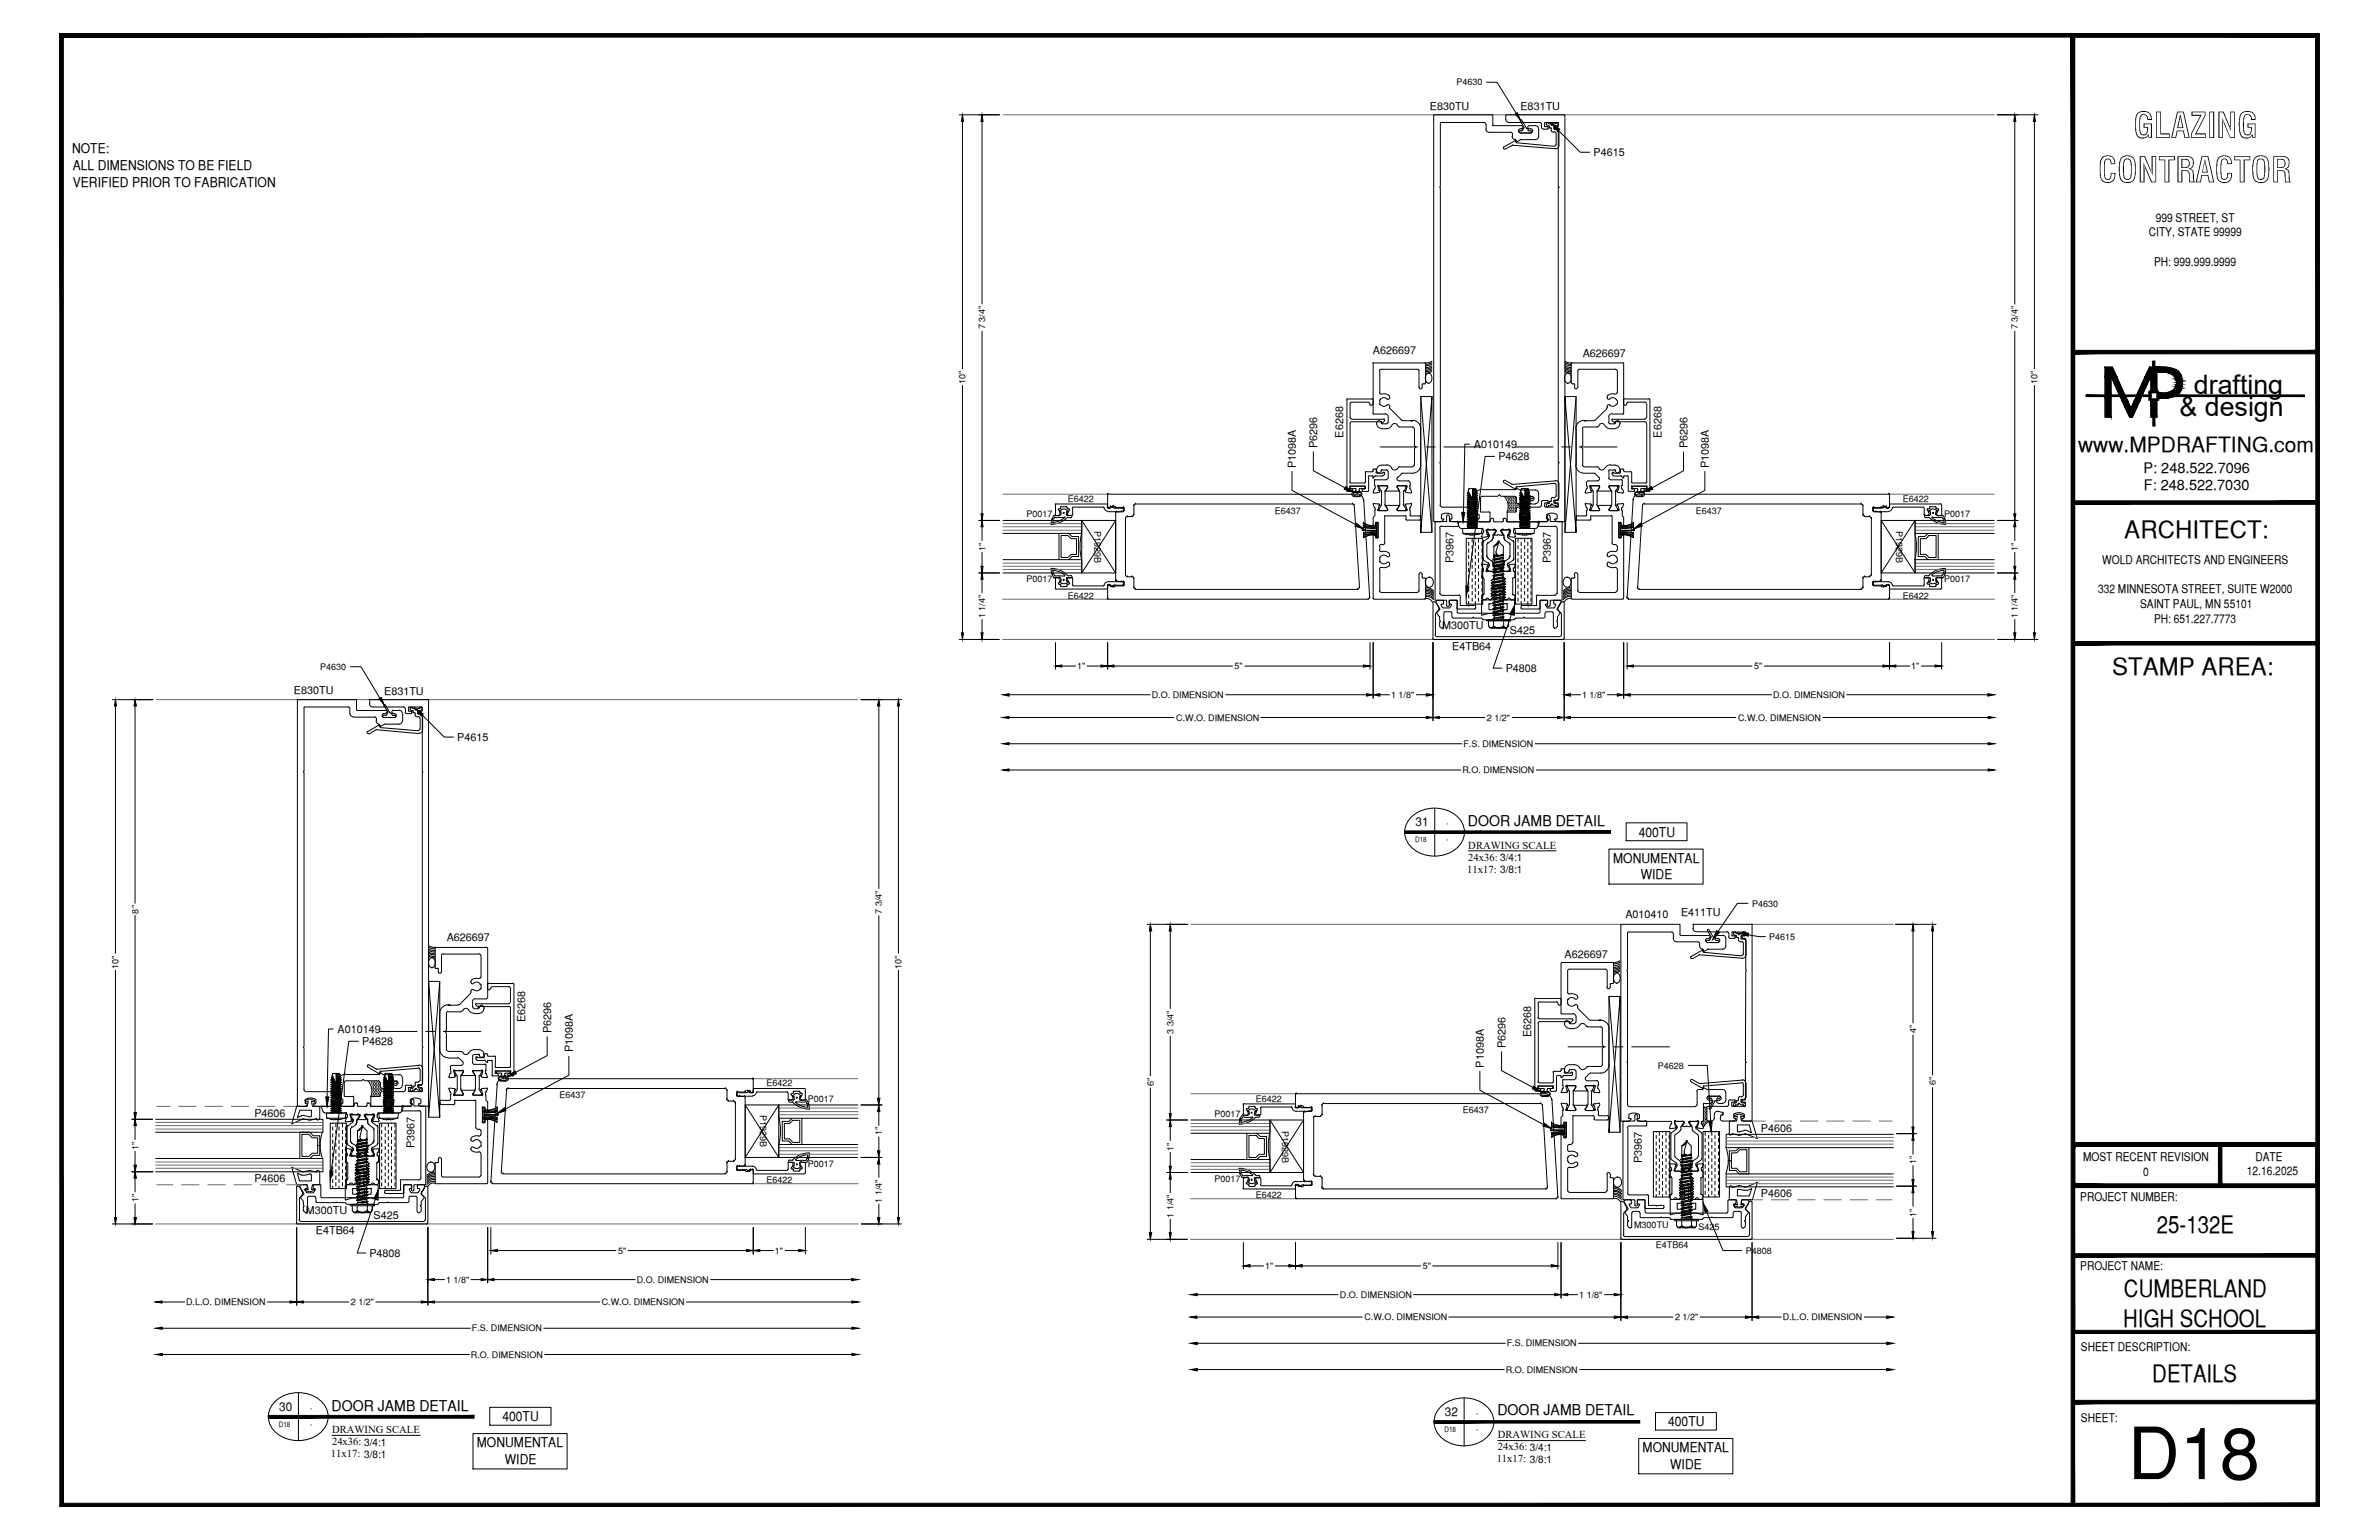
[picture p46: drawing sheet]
<svg xmlns="http://www.w3.org/2000/svg" width="432mm" height="279mm" viewBox="0 0 432 279" stroke-linecap="round" stroke-linejoin="round" font-family="sans-serif">
<defs><g id="words">
<text font-size="13.1" x="386.2" y="268.4">D18</text>
<g font-size="6.3">
<text x="387.2" y="25">GLAZING</text>
<text x="380.8" y="33.1">CONTRACTOR</text>
</g>
<g font-size="4.9">
<text x="398.2" y="71.5">drafting</text>
<text x="395.6" y="75.5">&amp; design</text>
</g>
<g font-size="4.4">
<text x="385.6" y="97.5">ARCHITECT:</text>
<text x="383.3" y="122.5">STAMP AREA:</text>
<text x="391.5" y="223.7">25-132E</text>
<text x="385.5" y="235.4">CUMBERLAND</text>
<text x="385.4" y="240.7">HIGH SCHOOL</text>
<text x="390.7" y="250.7">DETAILS</text>
</g>
<text font-size="3.8" x="377.2" y="82">www.MPDRAFTING.com</text>
<g font-size="2.7">
<text x="266.4" y="149.8">DOOR JAMB DETAIL</text>
<text x="60.2" y="255.9">DOOR JAMB DETAIL</text>
<text x="271.8" y="256.8">DOOR JAMB DETAIL</text>
</g>
<g font-size="2.6">
<text x="389.1" y="85.8">P: 248.522.7096</text>
<text x="389.1" y="89">F: 248.522.7030</text>
</g>
<g font-size="2.4">
<text x="13.1" y="27.8">NOTE:</text>
<text x="13.2" y="30.8">ALL DIMENSIONS TO BE FIELD</text>
<text x="13.2" y="33.8">VERIFIED PRIOR TO FABRICATION</text>
<text x="297.4" y="151.8">400TU</text>
<text x="292.8" y="156.5">MONUMENTAL</text>
<text x="297.8" y="159.4">WIDE</text>
<text x="91.2" y="257.8">400TU</text>
<text x="86.6" y="262.6">MONUMENTAL</text>
<text x="298.1" y="263.5">MONUMENTAL</text>
<text x="302.8" y="258.8">400TU</text>
<text x="91.6" y="265.6">WIDE</text>
<text x="303.1" y="266.4">WIDE</text>
</g>
<g font-size="2.2">
<text x="391.3" y="40.2">999 STREET, ST</text>
<text x="390" y="42.9">CITY, STATE 99999</text>
<text x="391" y="48.2">PH: 999.999.9999</text>
<text x="380.8" y="107.6">332 MINNESOTA STREET, SUITE W2000</text>
<text x="381.6" y="102.3">WOLD ARCHITECTS AND ENGINEERS</text>
<text x="388.4" y="110.3">SAINT PAUL, MN 55101</text>
<text x="391" y="113">PH: 651.227.7773</text>
<text x="256.9" y="149.9">31</text>
<text x="378.1" y="210.6">MOST RECENT REVISION</text>
<text x="389" y="213.3">0</text>
<text x="407.8" y="213.2">12.16.2025</text>
<text x="409.4" y="210.6">DATE</text>
<text x="377.6" y="217.8">PROJECT NUMBER:</text>
<text x="377.6" y="230.4">PROJECT NAME:</text>
<text x="377.7" y="245.2">SHEET DESCRIPTION:</text>
<text x="50.7" y="256">30</text>
<text x="262.3" y="256.9">32</text>
<text x="377.7" y="257.9">SHEET:</text>
</g>
<g font-size="2">
<text x="259.5" y="19.9">E830TU</text>
<text x="276" y="20">E831TU</text>
<text x="289.2" y="28.3">P4615</text>
<text x="249.2" y="64.2">A626697</text>
<text x="287.3" y="64.7">A626697</text>
<text x="239.1" y="81.3" transform="rotate(-90 239.1 81.3)">P6296</text>
<text x="243.8" y="79.4" transform="rotate(-90 243.8 79.4)">E6268</text>
<text x="267.5" y="81.3">A010149</text>
<text x="272" y="83.5">P4628</text>
<text x="301.6" y="79.4" transform="rotate(-90 301.6 79.4)">E6268</text>
<text x="306.3" y="81.3" transform="rotate(-90 306.3 81.3)">P6296</text>
<text x="235.2" y="84.9" transform="rotate(-90 235.2 84.9)">P1098A</text>
<text x="310.1" y="84.9" transform="rotate(-90 310.1 84.9)">P1098A</text>
<text x="263.8" y="102.2" transform="rotate(-90 263.8 102.2)">P3967</text>
<text x="281.5" y="102.2" transform="rotate(-90 281.5 102.2)">P3967</text>
<text x="261.7" y="114.2">M300TU</text>
<text x="263.6" y="117.9">E4TB64</text>
<text x="274.1" y="115.1">S425</text>
<text x="53.3" y="125.9">E830TU</text>
<text x="273.3" y="121.9">P4808</text>
<text x="69.7" y="126">E831TU</text>
<text x="83" y="134.4">P4615</text>
<text x="295" y="166.5">A010410</text>
<text x="305.1" y="166.1">E411TU</text>
<text x="81.1" y="170.8">A626697</text>
<text x="284" y="173.7">A626697</text>
<text x="95.3" y="185.4" transform="rotate(-90 95.3 185.4)">E6268</text>
<text x="61.3" y="187.4">A010149</text>
<text x="65.7" y="189.6">P4628</text>
<text x="100" y="187.4" transform="rotate(-90 100 187.4)">P6296</text>
<text x="103.9" y="190.9" transform="rotate(-90 103.9 190.9)">P1098A</text>
<text x="273.2" y="190.1" transform="rotate(-90 273.2 190.1)">P6296</text>
<text x="277.9" y="188.2" transform="rotate(-90 277.9 188.2)">E6268</text>
<text x="269.3" y="193.7" transform="rotate(-90 269.3 193.7)">P1098A</text>
<text x="46.2" y="202.6">P4606</text>
<text x="75.2" y="208.3" transform="rotate(-90 75.2 208.3)">P3967</text>
<text x="319.6" y="205.3">P4606</text>
<text x="46.2" y="214.4">P4606</text>
<text x="298" y="211" transform="rotate(-90 298 211)">P3967</text>
<text x="55.5" y="220.2">M300TU</text>
<text x="67.8" y="221.1">S425</text>
<text x="319.6" y="217.2">P4606</text>
<text x="57.3" y="224">E4TB64</text>
<text x="67.1" y="228">P4808</text>
</g>
<g font-size="1.9">
<text x="266.5" y="154">DRAWING SCALE</text>
<text x="266.3" y="158.3">11x17: 3/8:1</text>
<text x="266.5" y="156.1">24x36: 3/4:1</text>
<text x="60.3" y="260">DRAWING SCALE</text>
<text x="60.3" y="262.2">24x36: 3/4:1</text>
<text x="271.8" y="260.9">DRAWING SCALE</text>
<text x="271.8" y="263.1">24x36: 3/4:1</text>
<text x="60.1" y="264.4">11x17: 3/8:1</text>
<text x="271.7" y="265.3">11x17: 3/8:1</text>
</g>
<g font-size="1.6">
<text x="264.4" y="15.5">P4630</text>
<text x="178.8" y="59.8" transform="rotate(-90 178.8 59.8)">7 3/4&quot;</text>
<text x="366.3" y="59.8" transform="rotate(-90 366.3 59.8)">7 3/4&quot;</text>
<text x="175.3" y="69.7" transform="rotate(-90 175.3 69.7)">10&quot;</text>
<text x="369.8" y="69.7" transform="rotate(-90 369.8 69.7)">10&quot;</text>
<text x="186.3" y="93.9">P0017</text>
<text x="193.8" y="91.1">E6422</text>
<text x="231.4" y="93.2">E6437</text>
<text x="307.8" y="93.2">E6437</text>
<text x="345.4" y="91.1">E6422</text>
<text x="352.9" y="93.9">P0017</text>
<text x="178.9" y="99.9" transform="rotate(-90 178.9 99.9)">1&quot;</text>
<text x="198.6" y="96.3" transform="rotate(90 198.6 96.3)">P1929B</text>
<text x="344.2" y="96.3" transform="rotate(90 344.2 96.3)">P1929B</text>
<text x="366.3" y="99.9" transform="rotate(-90 366.3 99.9)">1&quot;</text>
<text x="186.3" y="105.5">P0017</text>
<text x="352.9" y="105.5">P0017</text>
<text x="178.8" y="112.1" transform="rotate(-90 178.8 112.1)">1 1/4&quot;</text>
<text x="193.8" y="108.6">E6422</text>
<text x="345.4" y="108.6">E6422</text>
<text x="366.3" y="112.1" transform="rotate(-90 366.3 112.1)">1 1/4&quot;</text>
<text x="58.1" y="121.5">P4630</text>
<text x="195.5" y="121.4">1&quot;</text>
<text x="224.1" y="121.4">5&quot;</text>
<text x="318.4" y="121.4">5&quot;</text>
<text x="346.9" y="121.4">1&quot;</text>
<text x="209" y="126.7">D.O. DIMENSION</text>
<text x="213.5" y="130.7">C.W.O. DIMENSION</text>
<text x="252.5" y="126.7">1 1/8&quot;</text>
<text x="269.9" y="130.7">2 1/2&quot;</text>
<text x="287.1" y="126.7">1 1/8&quot;</text>
<text x="315.5" y="130.7">C.W.O. DIMENSION</text>
<text x="321.8" y="126.7">D.O. DIMENSION</text>
<text x="265.6" y="135.5">F.S. DIMENSION</text>
<text x="265.4" y="140.3">R.O. DIMENSION</text>
<text x="25.1" y="165.7" transform="rotate(-90 25.1 165.7)">8&quot;</text>
<text x="160.1" y="165.8" transform="rotate(-90 160.1 165.8)">7 3/4&quot;</text>
<text x="318" y="164.5">P4630</text>
<text x="321.1" y="170.5">P4615</text>
<text x="21.5" y="175.8" transform="rotate(-90 21.5 175.8)">10&quot;</text>
<text x="163.6" y="175.8" transform="rotate(-90 163.6 175.8)">10&quot;</text>
<text x="213" y="187.6" transform="rotate(-90 213 187.6)">3 3/4&quot;</text>
<text x="347.8" y="187.4" transform="rotate(-90 347.8 187.4)">4&quot;</text>
<text x="139.1" y="197.1">E6422</text>
<text x="209.4" y="197" transform="rotate(-90 209.4 197)">6&quot;</text>
<text x="300.9" y="193.9">P4628</text>
<text x="351.3" y="196.9" transform="rotate(-90 351.3 196.9)">6&quot;</text>
<text x="101.5" y="199.3">E6437</text>
<text x="138" y="202.4" transform="rotate(90 138 202.4)">P1929B</text>
<text x="146.6" y="199.9">P0017</text>
<text x="220.4" y="202.7">P0017</text>
<text x="228" y="199.9">E6422</text>
<text x="265.5" y="202">E6437</text>
<text x="25.1" y="208.6" transform="rotate(-90 25.1 208.6)">1&quot;</text>
<text x="160.1" y="206" transform="rotate(-90 160.1 206)">1&quot;</text>
<text x="213" y="208.8" transform="rotate(-90 213 208.8)">1&quot;</text>
<text x="232.7" y="205.2" transform="rotate(90 232.7 205.2)">P1929B</text>
<text x="139.1" y="214.6">E6422</text>
<text x="146.6" y="211.6">P0017</text>
<text x="220.4" y="214.4">P0017</text>
<text x="347.8" y="211.2" transform="rotate(-90 347.8 211.2)">1&quot;</text>
<text x="25.1" y="218.1" transform="rotate(-90 25.1 218.1)">1&quot;</text>
<text x="160.1" y="218.2" transform="rotate(-90 160.1 218.2)">1 1/4&quot;</text>
<text x="213" y="220.9" transform="rotate(-90 213 220.9)">1 1/4&quot;</text>
<text x="228" y="217.4">E6422</text>
<text x="347.8" y="220.7" transform="rotate(-90 347.8 220.7)">1&quot;</text>
<text x="112.2" y="227.5">5&quot;</text>
<text x="140.7" y="227.5">1&quot;</text>
<text x="296.6" y="222.8">M300TU</text>
<text x="300.5" y="226.4">E4TB64</text>
<text x="308.3" y="223.1">S425</text>
<text x="316.9" y="227.5">P4808</text>
<text x="81" y="232.7">1 1/8&quot;</text>
<text x="115.6" y="232.7">D.O. DIMENSION</text>
<text x="229.6" y="230.3">1&quot;</text>
<text x="258.3" y="230.3">5&quot;</text>
<text x="33.8" y="236.8">D.L.O. DIMENSION</text>
<text x="63.7" y="236.8">2 1/2&quot;</text>
<text x="109.2" y="236.8">C.W.O. DIMENSION</text>
<text x="243.2" y="235.5">D.O. DIMENSION</text>
<text x="247.6" y="239.5">C.W.O. DIMENSION</text>
<text x="286.6" y="235.5">1 1/8&quot;</text>
<text x="304" y="239.5">2 1/2&quot;</text>
<text x="323.6" y="239.5">D.L.O. DIMENSION</text>
<text x="85.7" y="241.6">F.S. DIMENSION</text>
<text x="273.5" y="244.3">F.S. DIMENSION</text>
<text x="85.5" y="246.3">R.O. DIMENSION</text>
<text x="273.3" y="249">R.O. DIMENSION</text>
</g>
<g font-size="1.3">
<text x="262.6" y="149.9">-</text>
<text x="256.9" y="152.8">D18</text>
<text x="262.6" y="152.8">-</text>
<text x="56.3" y="256">-</text>
<text x="267.9" y="256.9">-</text>
<text x="50.6" y="258.9">D18</text>
<text x="56.3" y="258.9">-</text>
<text x="262.2" y="259.8">D18</text>
<text x="267.9" y="259.8">-</text>
</g>
</g></defs>
<!-- layer: LIGHT_1 -->
<g fill="none" stroke="#6c6c6c" stroke-width=".18">
<path d="M182.1 20.8h179.8M182.1 89.7h19M342.8 89.7h19.1M182 116h180M182 108.7h19M343 108.7h19M28.3 126.9h127.4M216.2 167.7h78M318 167.7h25.6M136.7 195.7h19M216.2 198.4h19.1M28.4 200.7h2.5"/>
<path d="M28.4 214.9h3M32.4 200.7h3.2M33 214.9h3.1M37.2 200.7h3.2M37.7 214.9h3.2M42 200.7h3.1M42.5 214.9h3.2M46.7 200.7h3.2M47.2 214.9h3.2M51.5 200.7h2.3M52 214.9h2.9M136.7 214.8h19.1"/>
<path d="M216.1 217.5h19M317 217.7h2.9M318 203.4h2.4M321.5 217.7h3.2M322 203.4h3.2M326.3 217.7h3.1M326.8 203.4h3.1M331 217.7h3.2M331.5 203.4h3.2M335.8 217.7h3.2M336.3 203.4h3.2M340.6 217.7h2.8"/>
<path d="M341.1 203.4h2.3M28.3 222.1h127.5M216.1 224.9h127.6"/>
</g>
<!-- layer: GASKETS -->
<g fill="none" stroke="#000" stroke-width=".18">
<path d="M257.9 71.9l2 24.7M259.1 67.8a.79 .79 0 0 1 .8 .3 .79 .79 0 0 1 0 .9 .56 .56 0 0 1-.8 .5 1.16 1.16 0 0 1 0-1.7zM259.9 65.5l-.6 .3h-.6M259.9 65.8l-.5 .2-.6 .1M259.9 66l-.5 .3h-.6M259.9 66.4l-.5 .2-.6 .1M259.9 66.6l-.5 .3h-.6M259.9 66.9l-.5 .2-.6 .1M259.9 67.1l-.5 .3h-.6M259.9 67.4l-.5 .2-.6 .1M259.9 71.9v24.7h-2v-24.7h2l-2 24.7M284 71.9v24.7h2.1v-24.7h-2.1l2.1 24.7"/>
<path d="M284 65.5l.6 .3h.6M284 65.8l.6 .2 .6 .1M284 66l.6 .3h.6M284 66.4l.6 .2 .6 .1M284 66.6l.6 .3h.6M284 66.9l.6 .2 .6 .1M284 67.1l.6 .3h.6M284 67.4l.6 .2 .6 .1M284.3 67.8a.79 .79 0 0 1 .8 .3 .79 .79 0 0 1 0 .9 .56 .56 0 0 1-.8 .5 1.16 1.16 0 0 1 0-1.7zM286.1 71.9l-2.1 24.7M266.1 97.7h3v11.9h-3zM266.6 97.7v.1"/>
<path d="M266.6 98.4v.6M266.6 99.6v.6M267.2 97.8v.6M267.2 99v.6M267.8 97.7v.1M267.8 98.4v.6M267.8 99.6v.6M268.4 97.8v.6M268.4 99v.6M269 97.7v.1M269 98.4v.6M269 99.6v.6"/>
<path d="M273 90a2.83 2.83 0 0 1 .6 2.9M273.6 90.4h.1M273.7 90.6h.1M273.7 91.2h.1M273.9 90.4h.1M273.9 90.9h.1M273.9 91.5h.1M273.9 92.1h.1M273.9 92.7h.1M274 90.6h.1M274 91.2h.1M274 91.8h.1"/>
<path d="M274 92.4h.1M274.2 90.4h.1M274.2 90.9h.1M274.2 91.5h.1M274.2 92.1h.1M274.2 92.7h.1M274.3 90.6h.1M274.3 91.2h.1M274.3 91.8h.1M274.3 92.4h.1M274.4 90.4h.1M274.4 90.9h.1"/>
<path d="M274.4 91.5h.1M274.4 92.1h.1M274.4 92.7h.1M274.6 90.6h.1M274.6 91.2h.1M274.6 91.8h.1M274.6 92.4h.1M274.8 90.4h.1M274.8 90.9h.1M274.8 91.5h.1M274.8 92.1h.1M274.8 92.7h.1"/>
<path d="M275 90.6h.1M275 91.2h.1M275 91.8h.1M275 92.4h.1M275.1 97.7h3v11.9h-3zM275.1 90.4h.1M275.1 90.9h.1M275.1 91.5h.1M275.1 92.1h.1M275.1 92.7h.1M275.2 90.6h.1M275.2 91.2h.1"/>
<path d="M275.2 91.8h.1M275.2 92.4h.1M275.4 91.5h.1M275.5 91.8h.1M275.5 97.8v.6M275.5 99v.6M275.7 91.5h.1M275.8 91.8h.1M276 91.5h.1M276.1 97.7v.1M276.1 98.4v.6M276.1 99.6v.6"/>
<path d="M276.2 90l-.2 .1v.3l.5 .1M276.2 90.1h1.9M276.3 91.5h.1M276.5 90.4l.2 .1 .1 .4M276.7 97.8v.6M276.7 99v.6M276.8 90.9l.1 .2M276.9 91.1l-.7 1.2M277.3 91l-.8 1.4h-.3v-.2M277.3 97.7v.1M277.3 98.4v.6M277.3 99.6v.6"/>
<path d="M277.4 90.9h-.1M277.7 90.7v.2h-.3M277.8 90.4l-.2 .2M277.9 97.8v.6M277.9 99v.6M278.1 90l.2 .1v.3l-.4 .1M258.7 108.6a1.05 1.05 0 0 1 1.2 .6M258.8 108.2a1.68 1.68 0 0 1 1.4 .6M258.8 108a1.68 1.68 0 0 1 1.4 .5M258.8 107.6a1.68 1.68 0 0 1 1.4 .6M258.8 107.4a1.68 1.68 0 0 1 1.4 .6M258.8 107.1a1.68 1.68 0 0 1 1.4 .6"/>
<path d="M258.8 106.9a1.68 1.68 0 0 1 1.4 .6M258.8 106.6a1.68 1.68 0 0 1 1.4 .6M258.9 105a.72 .72 0 0 1 .9-.2 .72 .72 0 0 1 .4 .8 .75 .75 0 0 1-.8 1 .75 .75 0 0 1-.7-1zM266.6 100.8v.5M266.6 102v.6M266.6 103.1v.7M266.6 104.3v.7M266.6 105.5v.6M266.6 106.7v.6M266.6 107.9v.6M266.6 109.1v.5M267.2 100.2v.6"/>
<path d="M267.2 101.3v.7M267.2 102.6v.5M267.2 103.8v.5M267.2 105v.5M267.2 106.1v.6M267.2 107.3v.6M267.2 108.5v.6M267.8 100.8v.5M267.8 102v.6M267.8 103.1v.7M267.8 104.3v.7M267.8 105.5v.6"/>
<path d="M267.8 106.7v.6M267.8 107.9v.6M267.8 109.1v.5M268.4 100.2v.6M268.4 101.3v.7M268.4 102.6v.5M268.4 103.8v.5M268.4 105v.5M268.4 106.1v.6M268.4 107.3v.6M268.4 108.5v.6M269 100.8v.5"/>
<path d="M269 102v.6M269 103.1v.7M269 104.3v.7M269 105.5v.6M269 106.7v.6M269 107.9v.6M269 109.1v.5M270.3 109.5h1.1v1.1h-1.1zM270.7 106.6v.2l.2 .1M270.7 107.6v.2l.2 .1M270.8 106.7l.7-.3h.7l.8 .3M270.9 107.9l.6-.3v1.2h-2.6v2.8l1.2-.3h3.6l1.2 .3v-2.8h-2.7v-1.2l.7 .3"/>
<path d="M270.9 106.9l.6-.2v.6l-.7 .3M272.4 109.5h1.2v1.1h-1.2zM272.9 106.9l-.7-.2v.6l.8 .3M273 106.6v.2l-.2 .1M273 107.6v.2l-.2 .1M275.5 100.2v.6M275.5 101.3v.7M275.5 102.6v.5M275.5 103.8v.5M275.5 105v.5M275.5 106.1v.6M275.5 107.3v.6"/>
<path d="M275.5 108.5v.6M276.1 100.8v.5M276.1 102v.6M276.1 103.1v.7M276.1 104.3v.7M276.1 105.5v.6M276.1 106.7v.6M276.1 107.9v.6M276.1 109.1v.5M276.7 100.2v.6M276.7 101.3v.7M276.7 102.6v.5"/>
<path d="M276.7 103.8v.5M276.7 105v.5M276.7 106.1v.6M276.7 107.3v.6M276.7 108.5v.6M277.3 100.8v.5M277.3 102v.6M277.3 103.1v.7M277.3 104.3v.7M277.3 105.5v.6M277.3 106.7v.6M277.3 107.9v.6"/>
<path d="M277.3 109.1v.5M277.9 100.2v.6M277.9 101.3v.7M277.9 102.6v.5M277.9 103.8v.5M277.9 105v.5M277.9 106.1v.6M277.9 107.3v.6M277.9 108.5v.6M283.9 105a.72 .72 0 0 1 .9-.2 .72 .72 0 0 1 .4 .8 .75 .75 0 0 1-.8 1 .75 .75 0 0 1-.7-1zM285.2 108.2a1.68 1.68 0 0 0-1.5 .6M285.2 108a1.68 1.68 0 0 0-1.5 .5"/>
<path d="M285.2 107.6a1.68 1.68 0 0 0-1.5 .6M285.2 107.4a1.68 1.68 0 0 0-1.5 .6M285.2 107.1a1.68 1.68 0 0 0-1.5 .6M285.2 106.9a1.68 1.68 0 0 0-1.5 .6M285.2 106.6a1.68 1.68 0 0 0-1.5 .6M285.2 108.6a1.05 1.05 0 0 0-1.2 .6M77.8 178.1v24.6h2v-24.6h-2l2 24.6M77.8 171.6l.6 .2 .6 .1M77.8 171.8l.5 .3h.6M77.8 172.2l.5 .2 .6 .1M77.8 172.4l.5 .3h.6M77.8 172.7l.5 .3h.6"/>
<path d="M77.8 172.9l.5 .3h.6M77.8 173.2l.5 .3h.6M77.8 173.5l.5 .2 .6 .1M78.2 173.8a.79 .79 0 0 1 .7 .4 .79 .79 0 0 1 0 .8 .56 .56 0 0 1-.7 .5 1.16 1.16 0 0 1 0-1.7zM79.8 178.1l-2 24.6M293.2 176.6a.79 .79 0 0 1 .8 .3 .79 .79 0 0 1 0 .9 .56 .56 0 0 1-.8 .5 1.16 1.16 0 0 1 0-1.7zM294 174.3l-.6 .3h-.6M294 174.6l-.5 .2-.6 .1M294 174.9l-.5 .2-.6 .1M294 175.2l-.5 .3h-.6M294 175.5l-.5 .2-.6 .1M294 175.7l-.5 .3h-.6"/>
<path d="M294 176l-.5 .2-.6 .1M294 176.2l-.5 .3h-.6M309.9 170.6l-.2 .2 .2 .2M309.9 170.6h.3M309.9 171h1.9M309.9 168.9l.7 1.1M310.2 168.7l-.2-.1-.1 .2M310.2 168.7l.8 1.4M310.4 170.4l-.2 .2M310.5 170.2l-.1 .2M310.6 169.9l-.2 .3M311 170.1l.1 .1"/>
<path d="M311.1 170.2h.2v.2M311.3 170.4l.2 .2M311.5 170.6h.3M311.8 170.6l.2 .2-.2 .2M66.8 196.1a2.83 2.83 0 0 1 .5 2.8M67.4 196.4h.1M67.5 196.7h.1M67.5 197.3h.1M67.7 196.4h.1M67.7 197h.1M67.7 197.6h.1M67.7 198.2h.1"/>
<path d="M67.7 198.8h.1M67.8 196.7h.1M67.8 197.3h.1M67.8 197.9h.1M67.8 198.5h.1M67.9 196.4h.1M67.9 197h.1M67.9 197.6h.1M67.9 198.2h.1M67.9 198.8h.1M68.1 196.7h.1M68.1 197.3h.1"/>
<path d="M68.1 197.9h.1M68.1 198.5h.1M68.3 196.4h.1M68.3 197h.1M68.3 197.6h.1M68.3 198.2h.1M68.3 198.8h.1M68.4 196.7h.1M68.4 197.3h.1M68.4 197.9h.1M68.4 198.5h.1M68.6 196.4h.1"/>
<path d="M68.6 197h.1M68.6 197.6h.1M68.6 198.2h.1M68.6 198.8h.1M68.7 196.7h.1M68.7 197.3h.1M68.7 197.9h.1M68.7 198.5h.1M68.8 196.4h.1M68.8 197h.1M68.8 197.6h.1M68.8 198.2h.1"/>
<path d="M68.8 198.8h.1M69 196.7h.1M69 197.3h.1M69 197.9h.1M69 198.5h.1M69.2 197.6h.1M69.3 197.9h.1M69.5 197.6h.1M69.6 197.9h.1M69.7 197.6h.1M69.9 196.1l-.2 .2 .2 .2M70 196.5h.3"/>
<path d="M70 196.2h1.9M70 197.6h.1M70.3 196.5h.1l.1 .5M70.5 196.9l.2 .3M70.7 197.2l-.7 1.1M71.1 197l-.8 1.4-.2 .1-.1-.2M71.2 196.9l-.2 .1M71.4 196.7v.3h-.2M71.6 196.5l-.2 .2M71.6 196.5h.3M71.9 196.1l.2 .2-.2 .2M292 180.8l2.1 24.6"/>
<path d="M294.1 180.8v24.6h-2.1v-24.6h2.1l-2.1 24.6M310.2 198.8l-.3 .2 .3 .3M310.2 199.3h.3M310.2 198.9h1.9M310.5 199.2l.2 .2M310.7 199.5l.1 .2M310.7 199.6l.2 .3M310.9 199.9l-.6 1.1M311.3 199.8l-.8 1.4h-.2l-.1-.2M311.4 199.6l-.2 .1M311.7 199.5v.2h-.3M311.8 199.2l-.2 .2"/>
<path d="M311.8 199.3h.3M312.1 198.8l.2 .2-.2 .3M54.7 213.2h.5M54.7 202.4l-.7 .4 .4-1.4h2.1v1.2l-1.2-.2M54.7 213.2l-.7-.3 .4 1.3h2.1v-1.2h-.2l-1 .2M55.1 203h-.2M55.1 212.6l-2.1-.8 .8 3.1h2l.1 .9-.5-.1-.1 .3 .9 .2 .9-.2v-.3l-.6 .1 .2-.9h1.3v-2.2M55.1 212.6l1.2-.3 1.1 .4M55.2 202.4h-.5M57.4 202.9a.29 .29 0 0 0 .3 .3 .29 .29 0 0 0 .3-.3M57.4 212.6a.29 .29 0 0 1 .3-.3 .29 .29 0 0 1 .3 .3M57.5 202.9l-1.2 .4-1.1-.3"/>
<path d="M58 202.9v-2.2h-1.3l-.2-.9 .6 .2v-.4l-.8-.2-1 .2 .1 .4 .5-.2-.1 .9h-2l-.8 3.2 2-.9M59.9 203.8h3v11.8h-3zM60.4 203.8h.1M60.4 204.5v.5M60.4 205.7v.5M60.4 206.8v.7M60.4 208v.6M60.4 209.2v.6M60.4 210.4v.6M60.4 211.6v.6M60.4 212.8v.6M60.4 214v.6"/>
<path d="M60.4 215.2v.4M61 203.8v.7M61 205v.7M61 206.2v.6M61 207.5v.5M61 208.6v.6M61 209.8v.6M61 211v.6M61 212.2v.6M61 213.4v.6M61 214.6v.6M61.5 203.8h.1"/>
<path d="M61.5 204.5v.5M61.5 205.7v.5M61.5 206.8v.7M61.5 208v.6M61.5 209.2v.6M61.5 210.4v.6M61.5 211.6v.6M61.5 212.8v.6M61.5 214v.6M61.5 215.2v.4M62.2 203.8v.7M62.2 205v.7"/>
<path d="M62.2 206.2v.6M62.2 207.5v.5M62.2 208.6v.6M62.2 209.8v.6M62.2 211v.6M62.2 212.2v.6M62.2 213.4v.6M62.2 214.6v.6M62.7 203.8h.1M62.7 204.5v.5M62.7 205.7v.5M62.7 206.8v.7"/>
<path d="M62.7 208v.6M62.7 209.2v.6M62.7 210.4v.6M62.7 211.6v.6M62.7 212.8v.6M62.7 214v.6M62.7 215.2v.4M64 215.6h1.2v1.1h-1.2zM64.5 212.7v.3h.2M64.5 213.7v.2l.2 .1M64.6 212.8l.7-.4h.7l.8 .4M64.7 213l.6-.3v.7l-.7 .3"/>
<path d="M66.2 215.6h1.2v1.1h-1.2zM66.8 212.7v.3l-.8-.3v.7l.8 .3M66.8 213.7v.3l-.8-.3v1.2h2.6v2.8l-1.2-.3h-3.5l-1.2 .3v-2.8h2.6v-1.2l-.6 .3M68.9 203.8h3v11.8h-3zM69.3 203.8v.7M69.3 205v.7M69.3 206.2v.6M69.3 207.5v.5M69.3 208.6v.6M69.3 209.8v.6M69.3 211v.6M69.3 212.2v.6"/>
<path d="M69.3 213.4v.6M69.3 214.6v.6M69.9 203.8h.1M69.9 204.5v.5M69.9 205.7v.5M69.9 206.8v.7M69.9 208v.6M69.9 209.2v.6M69.9 210.4v.6M69.9 211.6v.6M69.9 212.8v.6M69.9 214v.6"/>
<path d="M69.9 215.2v.4M70.5 203.8v.7M70.5 205v.7M70.5 206.2v.6M70.5 207.5v.5M70.5 208.6v.6M70.5 209.8v.6M70.5 211v.6M70.5 212.2v.6M70.5 213.4v.6M70.5 214.6v.6M71.1 203.8h.1"/>
<path d="M71.1 204.5v.5M71.1 205.7v.5M71.1 206.8v.7M71.1 208v.6M71.1 209.2v.6M71.1 210.4v.6M71.1 211.6v.6M71.1 212.8v.6M71.1 214v.6M71.1 215.2v.4M71.7 203.8v.7M71.7 205v.7"/>
<path d="M71.7 206.2v.6M71.7 207.5v.5M71.7 208.6v.6M71.7 209.8v.6M71.7 211v.6M71.7 212.2v.6M71.7 213.4v.6M71.7 214.6v.6M77.7 211.1a.72 .72 0 0 1 .9-.2 .72 .72 0 0 1 .3 .8 .75 .75 0 0 1-.7 1 .75 .75 0 0 1-.7-1zM78.9 214.3a1.68 1.68 0 0 0-1.4 .6M78.9 214a1.68 1.68 0 0 0-1.4 .6M78.9 213.7a1.68 1.68 0 0 0-1.4 .6"/>
<path d="M78.9 213.4a1.68 1.68 0 0 0-1.4 .6M78.9 213.2a1.68 1.68 0 0 0-1.4 .6M78.9 212.9a1.68 1.68 0 0 0-1.4 .6M78.9 212.7a1.68 1.68 0 0 0-1.4 .5M79 214.7a1.05 1.05 0 0 0-1.3 .5M292.8 217.5a1.05 1.05 0 0 1 1.3 .5M292.9 217.1a1.68 1.68 0 0 1 1.4 .5M292.9 216.7a1.68 1.68 0 0 1 1.4 .6M292.9 216.5a1.68 1.68 0 0 1 1.4 .6M292.9 216.2a1.68 1.68 0 0 1 1.4 .5M292.9 216a1.68 1.68 0 0 1 1.4 .6M292.9 215.7a1.68 1.68 0 0 1 1.4 .5"/>
<path d="M292.9 215.4a1.68 1.68 0 0 1 1.4 .6M293.1 213.8a.72 .72 0 0 1 .9-.1 .72 .72 0 0 1 .3 .8 .75 .75 0 0 1-.7 .9 .75 .75 0 0 1-.7-.9zM300.1 205.3h3v11.9h-3zM300.6 205.3v.1M300.6 206v.6M300.6 207.2v.6M300.6 208.3v.7M300.6 209.5v.7M300.6 210.8v.5M300.6 212v.5M300.6 213.1v.6M300.6 214.3v.6"/>
<path d="M300.6 215.5v.6M300.6 216.7v.5M301.2 205.4v.6M301.2 206.6v.6M301.2 207.8v.5M301.2 209v.5M301.2 210.2v.6M301.2 211.3v.7M301.2 212.5v.6M301.2 213.7v.6M301.2 214.9v.6M301.2 216.1v.6"/>
<path d="M301.8 205.3v.1M301.8 206v.6M301.8 207.2v.6M301.8 208.3v.7M301.8 209.5v.7M301.8 210.8v.5M301.8 212v.5M301.8 213.1v.6M301.8 214.3v.6M301.8 215.5v.6M301.8 216.7v.5M302.4 205.4v.6"/>
<path d="M302.4 206.6v.6M302.4 207.8v.5M302.4 209v.5M302.4 210.2v.6M302.4 211.3v.7M302.4 212.5v.6M302.4 213.7v.6M302.4 214.9v.6M302.4 216.1v.6M303 205.3v.1M303 206v.6M303 207.2v.6"/>
<path d="M303 208.3v.7M303 209.5v.7M303 210.8v.5M303 212v.5M303 213.1v.6M303 214.3v.6M303 215.5v.6M303 216.7v.5M304.4 218.3h1.2v1.1h-1.2zM305 215.4l-.1 .2 .2 .1M305 216.4l-.1 .2h.2M305 215.5l.8-.4h.7l.7 .4"/>
<path d="M305.1 216.7l.7-.3v1.2h-2.7v2.8l1.3-.3h3.5l1.2 .3v-2.8h-2.6v-1.2l.6 .3M305.1 215.7l.7-.2v.6l-.8 .3M306.6 218.3h1.2v1.1h-1.2zM307.1 215.7l-.6-.2v.6l.7 .3M307.2 215.4l.1 .2-.2 .1M307.2 216.4l.1 .2h-.2M308.9 203.8h.1M309.1 205.3h3v11.9h-3zM309.1 203.5h.1M309.1 204.1h.1M309.2 200.9l.6 .1M309.2 201.4h.1"/>
<path d="M309.2 202h.1M309.2 202.6h.1M309.2 203.2h.1M309.2 203.8h.1M309.2 204.4h.1M309.4 201.1h.1M309.4 201.7h.1M309.4 202.3h.1M309.4 202.9h.1M309.4 203.5h.1M309.4 204.1h.1M309.5 205.4v.6"/>
<path d="M309.5 206.6v.6M309.5 207.8v.5M309.5 209v.5M309.5 210.2v.6M309.5 211.3v.7M309.5 212.5v.6M309.5 213.7v.6M309.5 214.9v.6M309.5 216.1v.6M309.6 201.4h.1M309.6 202h.1M309.6 202.6h.1"/>
<path d="M309.6 203.2h.1M309.6 203.8h.1M309.7 201.1h.1M309.7 201.7h.1M309.7 202.3h.1M309.7 202.9h.1M309.7 203.5h.1M310 203.5h.1M310.1 205.3v.1M310.1 206v.6M310.1 207.2v.6M310.1 208.3v.7"/>
<path d="M310.1 209.5v.7M310.1 210.8v.5M310.1 212v.5M310.1 213.1v.6M310.1 214.3v.6M310.1 215.5v.6M310.1 216.7v.5M310.7 205.4v.6M310.7 206.6v.6M310.7 207.8v.5M310.7 209v.5M310.7 210.2v.6"/>
<path d="M310.7 211.3v.7M310.7 212.5v.6M310.7 213.7v.6M310.7 214.9v.6M310.7 216.1v.6M311.3 205.3v.1M311.3 206v.6M311.3 207.2v.6M311.3 208.3v.7M311.3 209.5v.7M311.3 210.8v.5M311.3 212v.5"/>
<path d="M311.3 213.1v.6M311.3 214.3v.6M311.3 215.5v.6M311.3 216.7v.5M311.9 205.4v.6M311.9 206.6v.6M311.9 207.8v.5M311.9 209v.5M311.9 210.2v.6M311.9 211.3v.7M311.9 212.5v.6M311.9 213.7v.6"/>
<path d="M311.9 214.9v.6M311.9 216.1v.6M313.8 205.6a.29 .29 0 0 0 .3 .3 .29 .29 0 0 0 .3-.3M313.9 205.7v-2.3h1.3l.1-.9-.5 .1-.1-.2 1-.3 .8 .3v.2l-.6-.1 .2 .9h1.9l1 3.2-2.1-.9M314.5 205.7l1.2 .3 1-.3M316.5 205.1h.6M316.6 205.1l-.9 .3-.4-.1v-1.2h2.2l.4 1.4-.7-.3M316.6 216l-.9-.2h-.4v1.2h2.2l.4-1.4-.7 .4M316.7 205.7h.2M316.7 215.4l-1-.3-1.2 .4-.1-.2a.29 .29 0 0 0-.3-.2 .29 .29 0 0 0-.2 .3v2.3h1.3l.1 .9-.5-.2-.1 .4 1 .2 .9-.2-.1-.4-.5 .2 .1-.9h2l.9-3.2-2.1 .9M316.9 215.3h-.2M317.1 215.9h-.6"/>
</g>
<!-- layer: NOTES -->
<g fill="#000" stroke="#000" stroke-width=".18">
<path d="M275 20.7l.4-.3 .6 1.4zM281.7 22.4l1.4 1-.4 .5zM244.3 88.3l1.3 1-1.6-.5zM246.2 94.9l1.4 1.1-1.7-.6zM265.3 93h.6l-.3 1.7zM296.4 96l1.4-1.1 .3 .5zM298.3 89.3l1.4-1 .3 .5zM266.1 106.3l.5 .1-.5 1.7zM274.9 109.9l-.3 1.7-.5-.2zM68.8 126.7l.4-.1 .5 1.3zM75.4 128.5l1.4 1-.3 .4zM311.6 168.8l.5 .4-1.2 1.2z"/>
<path d="M315.7 169.3h1.7l-.1 .6zM59.1 199h.6l-.3 1.7zM92.1 195.4l1.4-1.1 .2 .5zM278.4 197l1.4 1.1-1.7-.6zM59.9 212.4l.6 .1-.6 1.6zM68.6 215.9l-.2 1.7-.5-.2zM90.2 202.1l1.4-1.1 .2 .5zM280.3 203.8l1.4 1-1.7-.5zM309.1 218.2l.9 1.6-.5 .2zM310.2 203.6l.6-.1-.2 1.8z"/>
</g>
<g fill="none" stroke="#000" stroke-width=".18">
<path d="M269.8 14.9h1.9l3.5 5.7M282.9 23.7l3.9 3.9h1.7M234.5 85.5v3.5l11.6 6.2M238.4 82v3.4l5.8 3.1M266.7 80.6h-.8l-.3 12.4M271.3 82.8h-1.7l-3.2 23.6M305.6 82v3.4l-5.8 3.1M309.4 85.5v3.5l-11.5 6.2M274.3 111.5l-3.3 9.7h1.6M63.6 121h1.9l3.5 5.7M76.6 129.7l4 4h1.7M292 154.1h17.1v6.3h-17.1z"/>
<path d="M295.1 149.3h11.1v3.2h-11.1zM317.2 163.9h-1.9l-3.5 5.1M317.4 169.6l1.8 .3h1.2M60.5 186.7h-.9l-.2 12.3M65.1 188.9h-1.8l-3.2 23.5M99.3 188.1v3.4l-5.7 3.1M103.3 191.6v3.5l-11.6 6.1M268.6 194.4v3.4l11.6 6.2M272.5 190.8v3.4l5.8 3.1M306.5 193.3h3.4l.6 10.3M68.1 217.6l-3.3 9.7h1.6M309.8 219.8l2.9 7.1h3.5"/>
<path d="M88.9 255.3h11.1v3.3h-11.1zM300.5 256.3h11v3.2h-11zM85.9 260.1h17v6.4h-17zM297.4 261h17.1v6.4h-17.1z"/>
</g>
<!-- layer: S-parts -->
<g fill="none" stroke="#000" stroke-width=".18">
<path d="M265.4 95.9h3.6l-.1 .9h-3.3zM265.5 96.8l.8 .2M266.3 97h.5M266.3 95.1l.3 .1-.3 .2 .3 .3M266.3 95.4h.1M266.3 95.4h.1h-.1M266.3 93.9h.1M266.3 93.9h.1h-.1M266.3 94.3l.3 .1h1.2M266.3 94.7l.3 .2M266.3 91.9l.3 .2-.3 .2 .3 .2M266.3 92.7l.3 .1h1.2"/>
<path d="M266.3 93.1l.3 .2M266.3 90.3l.3 .2-.3 .2 .3 .2M266.3 91.1l.3 .1h1.2M266.3 91.5l.3 .2M266.3 89.9l.3 .2M266.3 89.9h.6M266.3 94.6h1.9M266.3 94.7h1.9M266.3 93h1.9M266.3 93.1h1.9M266.3 91.4h1.9M266.3 91.8h1.9"/>
<path d="M266.3 91.5h1.9M266.3 93.5l.3 .2M266.3 89.5l.3 .2M266.4 90.7h1.8M266.4 95.4h1.8M266.4 93.9h1.8M266.4 92.3h1.8M266.6 95.2h.1M266.6 95.7l-.3 .1h1.9M266.6 93.7l-.3 .2 .3 .2M266.6 93.7h.1M266.6 94.5l-.3 .2"/>
<path d="M266.6 92.9l-.3 .2M266.6 91.3l-.3 .2M266.6 91.7l-.3 .2h1.9M266.6 88.9h.1M266.6 89.7l-.3 .2M266.6 90.9h1.2M266.6 89.7h.2M266.6 90.1h.4M266.6 90h.4M266.6 95.7h1.2M266.6 95.6h1.2M266.6 94.5h1.2"/>
<path d="M266.6 94.9h1.2M266.6 94.8h1.2M266.6 94.1h1.2M266.6 94h1.2M266.6 92.9h1.2M266.6 93.3h1.2M266.6 93.2h1.2M266.6 92.5h1.2M266.6 91.3h1.2M266.6 91.7h1.2M266.6 91.6h1.2M266.6 89.7h.1"/>
<path d="M266.6 91.2v.1M266.6 92.8v.1M266.6 94.4v.1M266.6 94.9l-.3 .1M266.6 94.1l-.3 .1M266.6 93.3l-.3 .1M266.6 92.5l-.3 .1M266.6 90.9l-.3 .2M266.6 90.1l-.3 .1M266.6 95.2h1.2h-1.2M266.6 93.7h1.2h-1.2M266.6 92.1h1.2h-1.2"/>
<path d="M266.6 89.4h-.2l-.1 .1h.4M266.8 97l.3 .1M266.9 97.1h.1M267.1 90.2h-.8l.8 .1M267.1 90.5h-.5h.6M267.3 88.9h.5h-.5M267.3 90.5h.5h-.5M267.3 88.6v2.1l-.7-1.4M267.3 89.3h.5M267.3 89.2h.7M267.3 89h.6M267.3 88.8h.6"/>
<path d="M267.3 89.9h.9M267.3 89.7h.5M267.3 90.2h.9M267.3 90.1h.5M267.3 90h.5M267.3 90.3h.9M267.3 89.4h.8M267.3 89.5h.8M267.5 97h-.4M267.6 97.1h.1M267.8 95.2h.1M267.8 93.7l.4 .2"/>
<path d="M267.8 93.7h.1M267.8 94.5l.4 .2M267.8 94.9l.4 .2M267.8 92.9l.4 .2M267.8 93.3l.4 .2M267.8 91.3l.4 .2M267.8 91.7l.4 .2M267.8 89.7l.4 .2M267.8 90.1l.4 .2M267.8 95.7l.4 .1M267.8 89.7h.1M267.8 91.2v.1"/>
<path d="M267.8 92.8v.1M267.8 94.4v.1M267.8 94.1l.4 .1M267.8 92.5l.4 .1M267.8 90.9l.4 .2M267.8 89.3l.3 .1M267.9 88.8v.2M267.9 88.8l-.1-.2h-1.2l-.2 .6 .2 .1-.2 .1M267.9 89l.1 .2M268 89.2l-.2 .1M268.1 97h-.6M268.1 89.4l-.3 .3"/>
<path d="M268.2 95.8l-1.9 .1M268.2 95.1l-.4 .1 .4 .2M268.2 95.4l-.4 .3M268.2 93.9l-.4 .2M268.2 94.7l-.4 .2M268.2 92.3h.1M268.2 92.3l-.4 .2M268.2 91.9l-.4 .2 .4 .2M268.2 93.1l-.4 .2M268.2 90.7h.1M268.2 90.7l-.4 .2M268.2 90.3l-.4 .2 .4 .2"/>
<path d="M268.2 91.1l-.4 .1M268.2 91.5l-.4 .2M268.2 89.9l-.4 .2M268.2 94.2h-1.9l1.9 .1M268.2 95h-1.9l1.9 .1M268.2 92.6h-1.9l1.9 .1M268.2 93.4h-1.9l1.9 .1M268.2 91.1h-1.9h1.9M268.2 92.6v.1M268.2 94.2v.1M268.2 95.8v.1M268.2 93.5l-.4 .2"/>
<path d="M268.2 94.3l-.4 .1M268.2 92.7l-.4 .1M268.9 96.8l-.8 .2M271.1 99.1v1.5h.7M272 98.3l.9 .8v1.7M272.1 98.2l-.3 .5-.7 .4M272.1 98.2l-.6 1.9 .1 .3a.63 .63 0 0 0 1.1 .2l.2-.1M272.1 98.2h-.2l-.8 .9M275 95.9h3.5l-.1 .9h-3.3zM275 96.8l.8 .2M275.8 97l.8 .1M275.8 95.1l.3 .1-.3 .2 .3 .3"/>
<path d="M275.8 95.4h.1M275.8 95.4h.2h-.2M275.8 93.9h.1M275.8 93.9h.2h-.2M275.8 94.3l.3 .1h1.3M275.8 94.7l.3 .2M275.8 91.9l.4 .2-.4 .2 .3 .2M275.8 92.7l.3 .1h1.3M275.8 93.1l.3 .2M275.8 90.3l.4 .2-.4 .2 .3 .2M275.8 91.1l.3 .1h1.3M275.8 91.5l.3 .2"/>
<path d="M275.8 89.9l.3 .2M275.8 89.9h.6M275.8 94.6h1.9M275.8 94.7h1.9M275.8 93h1.9M275.8 93.1h1.9M275.8 91.4h1.9M275.8 91.8h1.9M275.8 91.5h1.9M275.8 93.5l.3 .2M275.8 89.5l.3 .2M276 90.7h1.7"/>
<path d="M276 95.4h1.7M276 93.9h1.7M276 92.3h1.7M276.1 95.2h.1M276.1 95.7l-.3 .1h1.9M276.1 93.7l-.3 .2 .3 .2M276.1 93.7h.1M276.1 94.5l-.3 .2M276.1 92.9l-.3 .2M276.1 91.3l-.3 .2M276.1 91.7l-.3 .2h1.9M276.1 88.9h.1"/>
<path d="M276.1 89.7l-.3 .2M276.1 90.9h1.3M276.1 89.7h.3M276.1 89.7h.2M276.1 90.1h.4M276.1 90h.4M276.1 95.7h1.3M276.1 95.6h1.3M276.1 94.5h1.3M276.1 94.9h1.3M276.1 94.8h1.3M276.1 94.1h1.3"/>
<path d="M276.1 94h1.3M276.1 92.9h1.3M276.1 93.3h1.3M276.1 93.2h1.3M276.1 92.5h1.3M276.1 91.3h1.3M276.1 91.7h1.3M276.1 91.6h1.3M276.1 90.1l-.3 .1M276.1 89.7h.1M276.1 91.2v.1M276.1 92.8v.1"/>
<path d="M276.1 94.4v.1M276.1 94.9l-.3 .1M276.1 94.1l-.3 .1M276.1 93.3l-.3 .1M276.1 92.5l-.3 .1M276.1 90.9l-.3 .2M276.2 95.2h1.2h-1.2M276.2 93.7h1.2h-1.2M276.2 92.1h1.2h-1.2M276.2 89.4h-.3l-.1 .1h.4M276.4 97.1h.1M276.6 90.2h-.8l.8 .1"/>
<path d="M276.7 90.5h-.5h.5M276.8 88.9h.6h-.6M276.8 90.5h.6h-.6M276.8 88.6v2.1l-.7-1.4M276.8 89.3h.6M276.8 89.2h.8M276.8 89h.6M276.8 88.8h.6M276.8 89.9h.9M276.8 89.7h.6M276.8 90.2h.9M276.8 90.1h.6"/>
<path d="M276.8 90h.6M276.8 90.3h.9M276.8 89.4h.8M276.8 89.5h.8M277.1 97h-.4M277.1 97.1h.1M277.4 95.2h.1M277.4 93.7l.3 .2M277.4 93.7h.1M277.4 94.5l.3 .2M277.4 94.9l.3 .2M277.4 92.9l.3 .2"/>
<path d="M277.4 93.3l.3 .2M277.4 91.3l.3 .2M277.4 91.7l.3 .2M277.4 89.7l.3 .2M277.4 90.1l.3 .2M277.4 95.7l.3 .1M277.4 89.7h.1M277.4 91.2v.1M277.4 92.8v.1M277.4 94.4v.1M277.4 94.1l.3 .1M277.4 92.5l.3 .1"/>
<path d="M277.4 90.9l.3 .2M277.4 89.3l.2 .1M277.4 88.8v.2M277.4 88.8v-.2h-1.2l-.2 .6 .1 .1-.2 .1M277.4 89l.2 .2M277.6 89.2l-.2 .1M277.6 97h-.6M277.6 89.4l-.2 .3M277.7 95.8l-1.9 .1M277.7 95.1l-.3 .1 .3 .2M277.7 95.4l-.3 .3M277.7 93.9l-.3 .2"/>
<path d="M277.7 94.7l-.3 .2M277.7 92.3h.1M277.7 92.3l-.3 .2M277.7 91.9l-.3 .2 .3 .2M277.7 93.1l-.3 .2M277.7 90.7h.1M277.7 90.7l-.3 .2M277.7 90.3l-.3 .2 .3 .2M277.7 91.1l-.3 .1M277.7 91.5l-.3 .2M277.7 89.9l-.3 .2M277.7 94.2h-1.9l1.9 .1"/>
<path d="M277.7 95h-1.9l1.9 .1M277.7 92.6h-1.9l1.9 .1M277.7 93.4h-1.9l1.9 .1M277.7 91.1h-1.9h1.9M277.7 92.6v.1M277.7 94.2v.1M277.7 95.8v.1M277.7 93.5l-.3 .2M277.7 94.3l-.3 .1M277.7 92.7l-.3 .1M278.4 96.8l-.8 .2M269.8 112.5h4.4v.1h-4.4z"/>
<path d="M270.2 112.6v.9a.45 .45 0 0 0 .4 .4 .45 .45 0 0 0 .5-.4l.2 .2a1.24 1.24 0 0 0 1.6-.2 .45 .45 0 0 0 .5 .4 .45 .45 0 0 0 .4-.4v-.9M270.6 113.9h2.8M270.6 114h2.8M271 109.3l2-.3-1.8 .4zM271 109.9l2-.4-1.8 .5zM271 110.4l2-.2-1.8 .4zM271 111.1l2-.4-1.8 .5zM271 111.6l2-.2-1.8 .4zM271 107.4l2-.2-1.8 .4zM271 106.9l2-.3-1.8 .4zM271 106.3l2-.3-1.8 .4zM271 105.7l2-.4-.2 .2-1.6 .3z"/>
<path d="M271 105.1l2-.3-1.8 .4zM271 104.5l2-.3-1.8 .4zM271 103.9l2-.3-1.8 .4zM271 103.3l2-.3-1.8 .4zM271 102.7l2-.3-1.8 .4zM271 102.1l2-.3-1.8 .4zM271 108.1l.2 .1M271 101.5l1.9-.3zM271 101.5h.1M271 101.5l.2 .2M271.1 112.2l-.3 .2M271.1 101l.1 .4"/>
<path d="M271.1 100.9v.1M271.1 112.6v.9M271.1 112.1h1.8M271.1 100.8v.1M271.1 100.6v.2M271.2 112.1l-.1 .1M271.2 111.8v.3l1.6-.3M271.2 101.7v.3M271.2 102.2v.4M271.2 102.8v.3M271.2 103.4v.4M271.2 104v.3"/>
<path d="M271.2 104.6v.4M271.2 105.2v.3M271.2 105.8v.4M271.2 106.4v.3M271.2 107v.3M271.2 107.6v.3M271.2 108.2v.3M271.2 108.8v.4M271.2 109.4v.3M271.2 110v.3M271.2 110.6v.3M271.2 111.2v.3"/>
<path d="M271.2 107.9l-.2 .2M271.2 101.4l-.2 .1M271.7 112.1l1.3-.1-.6 .1M272 100.8h-.9M272 100.8l-.9 .1M272.8 108.5l-1.6 .3M272.8 107.9v.3l.2 .2M272.8 108.2l-1.8 .4M272.8 108.5v.3l.2 .2M272.8 108.8l-1.8 .5M272.8 109.1v.3l.2 .1M272.8 109.4l-1.8 .5"/>
<path d="M272.8 109.7v.3l.2 .2M272.8 110l-1.8 .4M272.8 110.3v.3l.2 .1M272.8 110.6l-1.8 .5M272.8 110.9v.4l.2 .1M272.8 111.3l-1.8 .3M272.8 111.5v.3l.2 .2M272.8 112.1l.3 .3M272.8 107.1l-1.8 .3M272.8 106.4l-1.8 .5M272.8 105.9l-1.8 .4M272.8 105.2l-1.8 .5"/>
<path d="M272.8 104.6l-1.8 .5M272.8 104.1l-1.8 .4M272.8 103.4l-1.8 .5M272.8 102.9l-1.6 .2-.2 .2M272.8 102.2l-1.8 .5M272.8 101.7l-1.8 .4M272.8 101.3v.4M272.8 101.9v.3M272.8 102.5v.4M272.8 103.1v.3M272.8 103.7v.4M272.8 104.3v.3"/>
<path d="M272.8 104.9v.3M272.8 105.5v.4M272.8 106.1v.3M272.8 106.7v.4M272.8 107.3v.3M272.8 107.6l.2 .2M272.8 107.6l-1.6 .3M272.8 101.3l-1.6 .4M272.8 101.1l.1 .1M272.8 101.1l-1.6 .3M272.8 107.1l.2 .1M272.8 106.4l.2 .2"/>
<path d="M272.8 105.9l.2 .1M272.8 105.2l.2 .1M272.8 104.6l.2 .2M272.8 104.1l.2 .1M272.8 103.4l.2 .2M272.8 102.9l.2 .1M272.8 102.2l.2 .2M272.8 101.7l.2 .1M272.9 100.8l-.1 .3M272.9 100.7l-1.8 .3M272.9 100.6l-.5 .1M272.9 100.8l-1.8 .3"/>
<path d="M272.9 112.6v.9M272.9 101.3h-.1M273 107.8l-1.8 .4M273 108.4l-2 .2 .2 .2M273 108.4l-.2 .1M273 107.8l-2 .3M60.1 199.9l.3 .3M60.1 198.3l.3 .3M60.1 198.8l.3 .1h1.3M60.1 199.1l.3 .2M60.1 196.7l.3 .3M60.1 197.2l.3 .1h1.3"/>
<path d="M60.1 197.5l.3 .2M60.1 196l.3 .2M60.1 196.8h1.8M60.1 195.9h.5M60.1 196h.6M60.1 196.7h1.8M60.1 199.9h1.8M60.1 200h1.8M60.1 199.1h1.8M60.1 198.4h1.8M60.1 197.5h1.8M60.1 197.9h1.8"/>
<path d="M60.1 198.3h1.8M60.1 199.6l.3 .1M60.1 196.4l.3 .1M60.1 198l.3 .1M60.1 195.6l.3 .1M60.4 198.9l-.3 .2M60.4 199.3h.1M60.4 197.4l-.3 .1M60.4 197.7h.1M60.4 197.7l-.3 .3h1.8M60.4 195.8l-.3 .2M60.4 196.2h.1"/>
<path d="M60.4 197h1.3M60.4 196.9h1.3M60.4 195.8h.2M60.4 195.7h.2M60.4 196.6h.6M60.4 198.9h1.3M60.4 198.6h1.3M60.4 198.5h1.3M60.4 197.4h1.3M60.4 198.2h1.3M60.4 199.8l-.3 .1M60.4 195.7v.1"/>
<path d="M60.4 197.3v.1M60.4 198.9h.1M60.4 199.3l-.3 .2M60.4 198.6l-.3 .1M60.4 197l-.3 .1M60.4 196.2l-.3 .1M60.5 199.3h1.2h-1.2M60.5 197.7h1.2h-1.2M60.5 195.5l-.4 .1h.4M60.5 196.2h.3h-.3M60.8 196.3l-.7 .1h.8M61 196.5h-.6l-.3 .2"/>
<path d="M61 194.9h.7h-.7M61 196.2h.7h-.7M61 194.8v1.9l-.6-1.4M61 195.4h.7M61 195.3h.7M61 195.3h.8M61 195.9h.9M61 195.8h.7M61 195.7h.7M61 196.3h.9M61 196h.9M61 196.6h.7"/>
<path d="M61 196.5h.7M61 196.4h.9M61 195.5h.8M61 195.6h.9M61.7 195h-.7h.7M61.7 199.8l.2 .2M61.7 198.1l.2 .2M61.7 198.9l.2 .2M61.7 196.5l.2 .2M61.7 197.4l.2 .1M61.7 195.8l.2 .2M61.7 199.7h-1.3l1.3 .1"/>
<path d="M61.7 198.1h-1.3l-.3 .2M61.7 195.7v.1M61.7 197.3v.1M61.7 198.9h.1M61.7 199.7v.1M61.7 198.6l.2 .1M61.7 197l.2 .1M61.7 195.4l.1 .1M61.7 195l-.1-.2h-1.2l-.2 .5 .2 .1-.3 .1M61.7 195l.1 .3M61.8 195.3l-.1 .1M61.8 195.5l-.1 .2"/>
<path d="M61.9 200l-.2 .2M61.9 198.4l-.2 .2M61.9 199.1l-.2 .2 .2 .3M61.9 196.8l-.2 .2M61.9 197.1l-.2 .2M61.9 197.5l-.2 .2 .2 .3M61.9 196l-.2 .2 .2 .2M61.9 198.7h-1.8l1.8 .1M61.9 199.5h-1.8l1.8 .1M61.9 197.1h-1.8l1.8 .1M61.9 196.7v.1M61.9 198.3v.1"/>
<path d="M61.9 198.7v.1M61.9 199.6l-.2 .1M61.9 196.4l-.2 .1M61.9 198l-.2 .1M61.9 198.8l-.2 .1M69.6 199.9l.3 .3M69.6 198.3l.3 .3M69.6 198.8l.3 .1h1.3M69.6 199.1l.3 .2M69.6 196.7l.3 .3M69.6 197.2l.3 .1h1.3M69.6 197.5l.3 .2"/>
<path d="M69.6 196l.3 .2M69.6 196.8h1.8M69.6 195.9h.6M69.6 196h.6M69.6 196.7h1.8M69.6 199.9h1.8M69.6 200h1.8M69.6 199.1h1.8M69.6 198.4h1.8M69.6 197.5h1.8M69.6 197.9h1.8M69.6 198.3h1.8"/>
<path d="M69.6 199.6l.3 .1M69.6 196.4l.3 .1M69.6 198l.3 .1M69.7 195.6l.2 .1M69.9 198.9l-.3 .2M69.9 199.3h.1M69.9 197.4l-.3 .1M69.9 197.7h.1M69.9 197.7l-.3 .3h1.8M69.9 195.8l-.3 .2M69.9 196.2h.1M69.9 197h1.3"/>
<path d="M69.9 196.9h1.3M69.9 195.8h.2M69.9 195.7h.2M69.9 196.6h.6M69.9 198.9h1.3M69.9 198.6h1.3M69.9 198.5h1.3M69.9 197.4h1.3M69.9 198.2h1.3M69.9 199.8l-.3 .1M69.9 195.7v.1M69.9 197.3v.1"/>
<path d="M69.9 198.9h.1M69.9 199.3l-.3 .2M69.9 198.6l-.3 .1M69.9 197l-.3 .1M69.9 196.2l-.3 .1M70 199.3h1.2h-1.2M70 197.7h1.2h-1.2M70 195.5l-.3 .1h.3M70 196.2h.3h-.3M70.4 196.3l-.8 .1h.8M70.5 196.5h-.6l-.3 .2M70.5 194.9h.7h-.7"/>
<path d="M70.5 196.2h.7h-.7M70.5 194.8v1.9l-.6-1.4M70.5 195.4h.7M70.5 195.3h.7M70.5 195.3h.8M70.5 195.9h.9M70.5 195.8h.7M70.5 195.7h.7M70.5 196.3h.9M70.5 196h.9M70.5 196.6h.7M70.5 196.5h.7"/>
<path d="M70.5 196.4h.9M70.5 195.5h.9M70.5 195.6h.9M71.2 195h-.7h.7M71.2 199.8l.2 .2M71.2 198.1l.2 .2M71.2 198.9l.2 .2M71.2 196.5l.2 .2M71.2 197.4l.2 .1M71.2 195.8l.2 .2M71.2 199.7h-1.3l1.3 .1M71.2 198.1h-1.3l-.3 .2"/>
<path d="M71.2 195.7v.1M71.2 197.3v.1M71.2 198.9h.1M71.2 199.7v.1M71.2 198.6l.2 .1M71.2 197l.2 .1M71.2 195.4l.2 .1M71.2 195l-.1-.2h-1.2l-.2 .5 .2 .1-.2 .1M71.2 195l.1 .3M71.3 195.3l-.1 .1M71.4 195.5l-.2 .2M71.4 200l-.2 .2"/>
<path d="M71.4 198.4l-.2 .2M71.4 199.1l-.2 .2 .2 .3M71.4 196.8l-.2 .2M71.4 197.1l-.2 .2M71.4 197.5l-.2 .2 .2 .3M71.4 196l-.2 .2 .2 .2M71.4 198.7h-1.8l1.8 .1M71.4 199.5h-1.8l1.8 .1M71.4 197.1h-1.8l1.8 .1M71.4 196.4l-.2 .1M71.4 196.7v.1M71.4 198.3v.1"/>
<path d="M71.4 198.7v.1M71.4 199.6l-.2 .1M71.4 198l-.2 .1M71.4 198.8l-.2 .1M59.2 201.9h3.6l-.1 1h-3.4zM59.3 202.8l.8 .2M60 203.1l.6 .1M60.1 201.5l.3 .2M60.1 200.3l.3 .2h1.3M60.1 200.7l.3 .2M60.1 201.5h1.8M60.1 200.7h1.8"/>
<path d="M60.1 201.2l.3 .1M60.4 201.7l-.3 .2h1.8M60.4 200.5l-.3 .2M60.4 200.9h.1M60.4 201.7h1.3M60.4 200.5h1.3M60.4 200.2h1.3M60.4 200.1h1.3M60.4 201.4l-.3 .1M60.4 200.5h.1M60.4 200.9l-.3 .2M60.4 200.2l-.3 .1"/>
<path d="M60.5 200.9h1.2h-1.2M60.6 203.1h.7M60.6 203.1v.1M61.7 201.4l.2 .1M61.7 200.5l.2 .2M61.7 201.3h-1.3l1.3 .1M61.7 200.5h.1M61.7 201.3v.1M61.7 201.7l.2 .2M61.7 200.2l.2 .1M61.9 201.9h-1.8M61.9 201.5l-.2 .2"/>
<path d="M61.9 200.7l-.2 .2 .2 .3M61.9 200.3h-1.8h1.8M61.9 201.1h-1.8l1.8 .1M61.9 200.3h.1M61.9 201.9h.1M61.9 201.2l-.2 .1M61.9 200.3l-.2 .2M62.7 202.8l-1.4 .4M63.6 218.5h4.3v.3h-4.3zM63.9 218.8v.8a.45 .45 0 0 0 .5 .4 .45 .45 0 0 0 .4-.4l.2 .1a1.09 1.09 0 0 0 1.7-.1 .43 .43 0 0 0 .3 .4 .43 .43 0 0 0 .5-.3l.1-.9M64.7 215.3l2.1-.3-1.8 .5zM64.7 215.9l2.1-.3-1.8 .4z"/>
<path d="M64.7 216.5l2.1-.3-1.8 .5zM64.7 217.1l2.1-.3-.3 .2-1.5 .2zM64.7 217.7l2.1-.3-1.8 .5zM64.7 213.6l2.1-.4-1.8 .5zM64.7 212.9l2.1-.2-1.8 .3zM64.7 212.3l2.1-.3-1.8 .5zM64.7 211.7l2.1-.2-1.8 .4zM64.7 211.1l2.1-.3-1.8 .5zM64.7 210.6l2.1-.4-1.8 .5zM64.7 209.9l2.1-.2-1.8 .4zM64.7 209.4l2.1-.4-1.8 .5zM64.7 208.7l2.1-.2-1.8 .4z"/>
<path d="M64.7 208.2l2.1-.4-1.8 .5zM64.7 214.1l.3 .1M64.8 207.6l1.9-.3-1.9 .3M64.8 207.6l.2 .2M64.8 207.6h.1M64.8 218.8v.8M64.8 207.1h.2M64.9 218.2l-.3 .2M64.9 205.2v1.6h.7M64.9 206.8v.1M64.9 206.9l-.1 .2M64.9 206.9l.9-.1-.9 .1"/>
<path d="M64.9 218.2v.1M65 207.1v.4M65 207.8v.2M65 208.3v.3M65 208.9v.3M65 209.5v.3M65 210.1v.3M65 210.7v.3M65 211.3v.3M65 211.9v.3M65 212.5v.3M65 213v.4"/>
<path d="M65 213.7v.3M65 214.2v.4M65 214.9v.3M65 215.5v.3M65 216v.4M65 216.7v.3M65 217.2v.4M65 217.9v.3M65 214l-.3 .1M65 207.5l-.2 .1M65.4 218.2l1.4-.2-.6 .2M65.8 204.3l.8 .9v1.6"/>
<path d="M65.8 204.2l-.1 .4-.4 .4-.4 .2M65.8 204.2l-.5 2a.6 .6 0 0 0 .4 .6 .6 .6 0 0 0 .7-.2l.2-.1M65.8 204.2h-.1v.2l-.8 .8M66.2 206.8h.4M66.5 214.6l-1.5 .3M66.5 213.9v.4l.3 .1M66.5 214.3l-1.5 .3-.3 .2M66.5 214.6v.3l.3 .1M66.5 214.9l-1.8 .4M66.5 215.1v.4l.3 .1M66.5 215.5l-1.8 .4M66.5 215.8v.3l.3 .1"/>
<path d="M66.5 216.1l-1.8 .4M66.5 216.3v.4l.3 .1M66.5 216.7l-1.8 .4M66.5 217v.3l.3 .1M66.5 217.3l-1.8 .4M66.5 217.6v.3l.3 .1M66.5 217.9l-1.5 .3h1.6l.3 .2M66.5 213.1l-1.8 .5M66.5 212.5l-1.8 .4M66.5 211.9l-1.8 .4M66.5 211.3l-1.8 .4M66.5 210.7l-1.8 .4"/>
<path d="M66.5 210.1l-1.8 .5M66.5 209.5l-1.8 .4M66.5 208.9l-1.8 .5M66.5 208.3l-1.8 .4M66.5 207.7l-1.8 .5M66.5 207.5v.2M66.5 208v.3M66.5 208.6v.3M66.5 209.2v.3M66.5 209.8v.3M66.5 210.4v.3M66.5 210.9v.4"/>
<path d="M66.5 211.6v.3M66.5 212.2v.3M66.5 212.8v.3M66.5 213.4v.3M66.5 218.1v.1M66.5 213.7l.3 .1M66.5 213.7l-1.5 .3M66.5 207.5l-1.5 .3M66.5 207.2l.2 .1M66.5 207.2l-1.5 .3M66.5 213.1l.3 .1M66.5 212.5l.3 .2"/>
<path d="M66.5 211.9l.3 .1M66.5 211.3l.3 .2M66.5 210.7l.3 .1M66.5 210.1l.3 .1M66.5 209.5l.3 .2M66.5 208.9l.3 .1M66.5 208.3l.3 .2M66.5 207.7l.3 .1M66.6 206.8h.1M66.6 206.8l-.1 .4M66.6 206.8l-1.8 .3M66.6 206.8l-1.6 .3"/>
<path d="M66.7 218.8v.8M66.7 207.3l-.2 .2M66.8 213.8l-1.8 .4M66.8 214.4l-2.1 .4 .3 .1M66.8 214.4l-.3 .2M66.8 213.8l-2.1 .3M68.8 201.9h3.5l-.1 1h-3.4zM68.8 202.8l.8 .2M69.5 203.1l.6 .1M69.6 201.5l.3 .2M69.6 200.3l.3 .2h1.3M69.6 200.7l.3 .2"/>
<path d="M69.6 201.5h1.8M69.6 200.7h1.8M69.6 201.2l.3 .1M69.9 201.7l-.3 .2h1.8M69.9 200.5l-.3 .2M69.9 200.9h.1M69.9 201.7h1.3M69.9 200.5h1.3M69.9 200.2h1.3M69.9 200.1h1.3M69.9 201.4l-.3 .1M69.9 200.5h.1"/>
<path d="M69.9 200.9l-.3 .2M69.9 200.2l-.3 .1M70 200.9h1.2h-1.2M70.2 203.1h.6M70.2 203.1v.1M70.9 203.1v.1M71.2 201.4l.2 .1M71.2 200.5l.2 .2M71.2 201.3h-1.3l1.3 .1M71.2 201.7l.2 .2M71.2 200.5h.1M71.2 201.3v.1"/>
<path d="M71.2 200.2l.2 .1M71.4 201.9h-1.8M71.4 201.5l-.2 .2M71.4 200.7l-.2 .2 .2 .3M71.4 200.3h-1.8h1.8M71.4 201.1h-1.8l1.8 .1M71.4 200.3h.1M71.4 201.9h.1M71.4 201.2l-.2 .1M71.4 200.3l-.2 .2M72.2 202.8l-1.3 .4M305.1 218.1l2-.3-1.8 .4z"/>
<path d="M305.1 218.7l2-.3-1.8 .4zM305.1 219.3l2-.4-1.8 .5zM305.1 219.9l2-.3-1.8 .4zM305.1 210.3l2-.3v.1l-2 .3M305.1 216.3l2-.3-1.8 .4zM305.1 215.7l2-.3-1.8 .4zM305.1 215.1l2-.3-1.8 .4zM305.1 214.5l2-.3-1.8 .4zM305.1 213.9l2-.3-1.8 .4zM305.1 213.3l2-.3-1.8 .4zM305.1 212.7l2-.3-1.8 .5zM305.1 212.1l2-.3-.2 .2-1.6 .2z"/>
<path d="M305.1 211.5l2-.3-1.8 .4zM305.1 210.9l2-.3-1.8 .4zM305.1 217.5l.2 .1M305.1 216.9l.2 .1M305.1 210.4l.2 .1M305.1 210.3v.1M305.2 209.8l.1 .1M305.2 207.9v1.6h.7M305.2 209.7h.1M305.2 209.5l.1 .2M305.2 209.7v.1M305.3 209.9v.3"/>
<path d="M305.3 210.5v.3M305.3 211v.4M305.3 211.6v.4M305.3 212.2v.4M305.3 212.9v.3M305.3 213.4v.3M305.3 214v.4M305.3 214.6v.3M305.3 215.2v.4M305.3 215.8v.4M305.3 216.4v.3M305.3 217v.4"/>
<path d="M305.3 217.6v.3M305.3 218.2v.4M305.3 218.8v.3M305.3 219.4v.3M305.3 216.7l-.2 .2M305.3 210.2l-.2 .1M306.1 209.5l-.8 .2M306.2 206.9l-.4 .8-.6 .2M306.2 206.9l-.5 2a.67 .67 0 0 0 .5 .7 .67 .67 0 0 0 .8-.4M306.2 206.9l-1 1M306.2 207.1l.8 .8v1.6M306.2 209.5l-1 .2"/>
<path d="M306.9 217.3l-1.6 .3M306.9 216.7v.3l.2 .2M306.9 217l-1.8 .5M306.9 217.3v.4l.2 .1M306.9 217.7l-1.8 .4M306.9 217.9v.3l.2 .2M306.9 218.2l-1.8 .5M306.9 218.5v.3l.2 .1M306.9 218.8l-1.8 .5M306.9 219.1v.4l.2 .1M306.9 219.5l-1.6 .2-.2 .2M306.9 219.7v.3l.2 .2"/>
<path d="M306.9 215.8l-1.8 .5M306.9 215.3l-1.8 .4M306.9 214.6l-1.8 .5M306.9 214.1l-1.8 .4M306.9 213.5l-1.8 .4M306.9 212.9l-1.8 .4M306.9 212.3l-1.8 .4M306.9 211.6l-1.8 .5M306.9 211.1l-1.8 .4M306.9 210.5l-1.8 .4M306.9 210.2v.3M306.9 210.8v.3"/>
<path d="M306.9 211.3v.3M306.9 212v.3M306.9 212.5v.4M306.9 213.1v.4M306.9 213.7v.4M306.9 214.3v.3M306.9 214.9v.4M306.9 215.5v.3M306.9 216.1v.4M306.9 216.5l.2 .1M306.9 216.5l-1.6 .2M306.9 210.2l-1.6 .3"/>
<path d="M306.9 215.8l.2 .2M306.9 215.3l.2 .1M306.9 214.6l.2 .2M306.9 214.1l.2 .1M306.9 213.5l.2 .1M306.9 212.9l.2 .1M306.9 212.3l.2 .1M306.9 211.6l.2 .2M306.9 211.1l.2 .1M306.9 210.5l.2 .1M307 209.9l.1 .1M307 209.5h.1"/>
<path d="M307 209.5v.4M307 209.5h-.4M307 209.9l-1.7 .3M307 209.5l-1.7 .4M307 209.5l-1.8 .3M307.1 210.1l-.2 .1M307.1 216.6l-1.8 .4M307.1 217.2l-2 .3M307.1 217.2l-.2 .1M307.1 216.6l-2 .3M64.3 220v-.1h2.9v.1M64.4 220h2.7"/>
<path d="M304 221.2h4.3v.3h-4.3zM304.3 221.5v.9a.49 .49 0 0 0 .5 .4 .49 .49 0 0 0 .4-.4l.2 .1a1.13 1.13 0 0 0 1.6-.1h.1a.41 .41 0 0 0 .4 .4 .41 .41 0 0 0 .4-.4v-.9M304.7 222.8v-.2h2.9v.2M304.7 222.8h2.8M305.1 220.5l2-.3-1.8 .4zM305.2 221.5v.9M305.3 220.9l-.3 .3M305.3 220v.3M305.3 220.6v.3M305.3 221h1.7M305.8 221l1.3-.2-.5 .2M306.9 220l-1.8 .5"/>
<path d="M306.9 220.3v.4l.2 .1M306.9 220.7l-1.6 .2M306.9 220.9v.1M307 220.9l.2 .3M307 221.5v.9"/>
</g>
<!-- layer: COMPONENTS -->
<g fill="none" stroke="#000" stroke-width=".18">
<path d="M260.2 21v73.6M260.3 20.8l-.1 .1M260.3 20.8h10.5l.1 .1M261.4 22.4v11.4l-.1 .2 .1 .1v49.7l-.1 .1 .1 .2v7.6M261.5 22.2l-.1 .1M261.6 22.2h7.8M269.4 22.2l.3 .3M269.7 23.4a.6 .6 0 0 0 .6 .6h4M269.7 22.5v.9M270.9 22.7l.1 .1M271 21v1.7M271 22.8h5.2"/>
<path d="M273.3 21.6a.6 .6 0 0 0 .6 .6M273.9 22.2h5.6l.3 .3M274.2 24l.3 .3M274.4 24.7l.1 .3 .5 .3M274.5 24.3v.5M275 25.3l.1 .1M275.1 25.7l.1 .1M275.1 25.4v.3M275.9 23.4a.35 .35 0 0 0-.3 .3 .35 .35 0 0 0 .3 .4M276 23.4h.2M276 24.1h1.9M276 25.3l-.7 .5"/>
<path d="M276 25.3h.1M276 25.3h2.7M276.1 22.8a.29 .29 0 0 1 .3 .3 .29 .29 0 0 1-.3 .3M277.8 23.4a.35 .35 0 0 1 .4 .3 .35 .35 0 0 1-.4 .4M278.7 22.8a.6 .6 0 0 1 .6 .6v1.4M278.7 22.8h-1.1a.29 .29 0 0 0-.3 .3 .29 .29 0 0 0 .3 .3h.3M279.3 24.7a.6 .6 0 0 1-.6 .6M279.8 22.5v.7l.3 .2M280.1 23.4h.8M280.4 22.9l.5 .1M280.4 22.4v.5M280.8 22.9l.2 .4"/>
<path d="M281 23.3l-.2 .1M282.2 23.3l.2 .1M282.3 23.1v.2M282.4 22.9l-.2 .2M282.4 23.4h.4M282.4 23h.4M282.7 23.4l.1 .1M282.7 22.2l.1 .1M282.8 22.2h-2.4v.1M282.8 22.9l-.1 .1M282.8 23.5v10.3l.2 .2-.2 .1v49.7l.2 .1-.2 .2v6.6M282.8 22.4v.5"/>
<path d="M283.9 20.8l.1 .2v73.5l-.1 .1M283.9 20.8h-10.4l-.2 .2v.7M244.5 72.6v16.4M244.6 72.3l-.2 .2M244.7 72.4h4.3M245 73.3v2.4l.3 .3M245.4 76.1h5.8M248.3 73h.2a.34 .34 0 0 0 .2 .5 .34 .34 0 0 0 .5-.3M248.3 73h-3l-.3 .2M249 72.3l.2 .2M249.2 72.6v.7M250.7 76.5h.1"/>
<path d="M250.7 76.5h-5.4l-.2 .2-.1 10.8M250.8 76.6h.1M251.2 76l.1 .1v.2M251.3 76.3l-.4 .4-.1-.1M292.6 76.3l.5 .4M292.7 76l-.1 .1v.2M292.7 76.1h5.9M293.1 76.6l-.1 .1M293.2 76.6h.1M293.2 76.5h-.1M293.2 76.5h5.4M294.7 72.6v.7"/>
<path d="M294.9 72.3l-.3 .2M294.9 72.4h4.4M298.5 76.5l.3 .3M298.5 73l.3 .2M298.6 73h-3.2a.34 .34 0 0 1-.3 .5 .34 .34 0 0 1-.4-.3M298.8 75.7l-.3 .3M298.9 76.8v10.7l-.2 .1h-2.4M298.9 73.3v2.5M299.2 72.3l.3 .2M299.5 72.6v16.4M201 92l.1 .1M201 92h.1"/>
<path d="M201 89.7h.1M201 89.7v2.3M201.1 89.6l-.1 .1M201.1 89.7h.1M201.1 89.7h45.2M201.2 92.2h.1M201.2 92.2h.2M201.4 92.2h.1M201.5 91.9h.1M201.5 92h.1M201.5 91.9v.1M201.5 92l-.1 .1"/>
<path d="M201.6 91.9h.1M201.9 91.9h.1M202 91.9h.3l.1 .2M202.1 91.8l-.5 .1M202.1 91.8h.1M202.5 93h.1M202.5 92.1h.1M202.5 92.1h1.4M202.5 93v12.3M202.6 92.8l-.2 .2M202.6 92.9h.1M203.5 92.8h.1"/>
<path d="M203.9 92l.1 .2M203.9 92.8l-1.3 .1M203.9 92.8h.1M203.9 92.1h.1M204 92.6l-.1 .2M204 92.6h.1M204 92.2h.1M204 92.2v.4M204.3 94h.1M204.3 94v10.3M204.6 93.7l-.3 .3M204.6 93.7h.1"/>
<path d="M204.6 93.7h.9M205.5 93.7h.1M205.7 93.4l-.2 .3M205.8 91.8h.1M205.8 93.4h.1M205.8 91.8v1.6M206.1 91.4l-.3 .3M206.1 91.4h.1M206.1 91.4h39.4M244.4 89l.2 .2M244.6 89.2h.9M245 87.5l.1 .1"/>
<path d="M245 88.6l.1 .1M245 88.3v.3M245.1 88.1l-.1 .1M245.1 88.2h2.6M245.1 88.7h.2M245.2 87.6h2.4M245.3 88.6l.2 .3M245.5 91.4l.2 .2M245.5 91.4h.1M245.6 88.9l-.1 .3M245.8 91.7h.1M245.8 91.7l1 14.9"/>
<path d="M246.3 89.6a1.17 1.17 0 0 1 1.2 1.1M246.3 89.7h.1M247.2 89.1l.1 .1M247.3 88.9v.2M247.3 89.2h1M247.4 88.6l-.2 .3M247.5 88.7h.2M247.5 90.7h.1M247.5 90.7l1.1 17.7M247.7 88.1l.1 .1M247.8 88.6l-.1 .1M247.8 87.5l-.2 .1"/>
<path d="M247.8 85.7v1.8M247.8 88.3v.3M247.9 85.5l-.1 .2M248 85.6h1.1M248.4 89l-.1 .2M248.4 86.5v2.5M248.5 86.3l-.2 .2M248.5 86.4h.6M249.1 86.3l.1 .2M249.2 85.2l.2-.1h.4v.6M249.2 86.6l.1 .1M249.2 85.3l-.1 .2"/>
<path d="M249.5 86.4l-.2 .3-.1-.2M249.7 86.3l-.1 .1M249.7 85.7l.2 .2M249.7 86.4h1.3M251 85.8l-1.1 .1M251 85.8l.2-.1 .1 .1M251.3 86l-.3 .3M251.3 85.9v.1M260.2 94.5l.1 .1M260.3 94.7h1.3M261.4 91.7l.3 .2M261.6 93.4a1.81 1.81 0 0 1 1.9 0"/>
<path d="M261.6 93.5v.5M261.6 94l.2 .2M261.7 92h5.6M261.8 94.2h.2M262 94.2l.1 .1M262 94.2l-.1 .2-.4 .2M263.1 94.2l.1 .2 .4 .2M263.2 94.2l-.1 .1M263.2 94.2h.2M263.5 93.5v.5M263.5 94l-.1 .2M263.6 94.7h6.8"/>
<path d="M264.6 94.9l.3 .7M264.7 94.6l-.2 .2M264.9 95.6l.2 .2M265.2 95.9h1.9M266.5 94l.2 .2M266.5 93.4a1.81 1.81 0 0 1 2 0M266.6 93.5v.5M266.7 94.2h.2M266.9 94.2l.1 .1M266.9 94.2v.2l-.4 .2M267.1 95.8h.3M267.1 95.8h-.1"/>
<path d="M267.4 95.9h1.6M267.5 91.7l-.3 .2M267.5 91.7h.1M267.5 90.3v1.4M268 94.2l.1 .2 .4 .2M268.1 94.2l-.1 .1M268.2 94.2h.2M268.5 93.5v.5M268.5 94l-.2 .2M268.7 92.7l.1 .2M268.9 92.9h1.4M268.9 97.3l.1 .1"/>
<path d="M269 88.8a1.49 1.49 0 0 0-1.5 1.5M269 95.8l.1 .1M269.1 96.1l.1 .1M269.2 95.9v.2M269.2 96.7l-.3 .6M269.2 96.6h.1M269.3 96.3v.3M269.7 96.2l.1 .1M269.7 96.2l.2 .8M269.9 97.3h.1M269.9 96.1l-.2 .1M269.9 97.4l-.9 .1"/>
<path d="M269.9 97h.1M270 96.1h.1M270.1 97v.2M270.1 97.1h.1M270.1 96.1l1.4 .1M270.1 97.2l-.1 .1M270.3 92.8l.1 .1M270.4 94.5l-.1 .1M270.4 93v1.6M270.5 94.5l-.1 .2M270.5 94.4v.2M271.1 94.2l-.2-.2-.2 .1-.2 .2"/>
<path d="M271.1 94.2v.4M271.1 94.5l.2 .2h1.4l.2-.2M271.2 96.9l.1 .2M271.3 97.1h.5M271.5 96.3h.1M271.6 96.3h.1M271.6 96.4l-.3 .6M271.9 97h-.1M272 97h.1M272.2 97.1h.5M272.4 96.3h.1M272.4 96.4l.3 .5-.1 .2"/>
<path d="M272.4 96.1v.1M272.5 96.1h1.4M272.9 94.2v.4M273 94l-.2 .2M273 94l.3 .1 .1 .2M273.4 94.5l.2 .2M273.4 94.4v.2M273.5 94.5l.1 .1M273.6 93v1.6M273.6 92.8l-.1 .1M273.6 94.7h7.1M273.8 97v.2"/>
<path d="M273.9 97.2l.1 .1M273.9 97.1h.1M273.9 96.1l.2 .1M273.9 97h.1M274.1 97.4l.9 .1M274.1 96.2v.1M274.2 96.2l-.2 .8M274.7 96.6h.1M274.7 96.3v.3M274.8 96.7v.1M274.8 96.1l-.1 .1M274.8 95.9v.2"/>
<path d="M274.9 95.8l-.1 .1M274.9 95.9h1.7M274.9 96.8l.2 .5M275 97.3l-.1 .1M275.1 88.6v.2h-6.1M275.2 91.1v-.8l-.3-.3h-2.5l-.2-.3-.4 .3-2.9 .1-.2 .2v2.5M275.2 92.3v.5M275.2 92.7l-.1 .2h-1.5M275.2 91.1l.3 .3M275.2 88.5l-.1 .1M275.3 88.6l.6 .3h2.8M275.5 92l-.3 .3"/>
<path d="M275.5 92h4M275.5 91.4h1M275.7 93.4a1.81 1.81 0 0 1 2 0M275.8 94l.1 .2M275.8 93.5v.5M276 94.2h.1M276.1 94.2l.1 .1M276.2 94.2l-.1 .2-.4 .2M276.2 90.8a.35 .35 0 0 1-.3-.3 .35 .35 0 0 1 .1-.3l2.1-.1a.35 .35 0 0 1 .3 .4 .35 .35 0 0 1-.3 .3M276.2 90.9h.3M276.4 90.8a.29 .29 0 0 1 .3 .3 .29 .29 0 0 1-.3 .3M276.6 95.8h.3"/>
<path d="M276.7 95.8h-.1M276.9 95.9h1.9M277.2 94.2l.1 .2 .4 .2M277.3 94.2l-.1 .1M277.4 94.2h.2M277.7 94l-.2 .2M277.7 93.5v.5M277.9 90.8a.29 .29 0 0 0-.3 .3 .29 .29 0 0 0 .3 .3M277.9 91.4h.8M277.9 90.9h.2M278.7 88.9a.6 .6 0 0 1 .6 .6M279.1 95.6l-.3 .2"/>
<path d="M279.2 94.6l.2 .2M279.3 89.5v1.3M279.3 90.8a.6 .6 0 0 1-.6 .6M279.4 94.9l-.3 .7M279.8 91.1v.6M279.8 91.7l-.3 .2M280.1 90.8l-.3 .3M280.1 90.8h.8M280.4 91.9h.1M280.4 91.4v.5M280.5 92h2.3M280.7 94l.1 .2"/>
<path d="M280.7 93.4a1.81 1.81 0 0 1 1.9 0M280.7 93.5v.5M280.8 90.7l.2 .2M280.9 91.2l-.5 .1M280.9 94.2h.2M281 90.9v.2M281 91.1l-.2 .1M281 94.2l.1 .1M281.1 94.2l-.1 .2-.4 .2M282.2 91.1l.2 .1M282.2 94.2l.1 .2 .4 .2M282.3 90.9v.2"/>
<path d="M282.4 90.7l-.2 .2M282.4 90.8h.4M282.4 91.2h.4M282.4 94.2l-.3 .1M282.6 94l-.2 .2M282.6 93.5v.5M282.7 94.7h1.2M282.7 91.2l.1 .1M282.8 91.9h-.1M282.8 90.7l-.1 .1M282.8 91.4v.5M292.6 85.9v.3l.3 .1"/>
<path d="M292.9 85.8l.1 .1M292.9 85.8l-.2-.1-.1 .1M292.9 86.4h1.3M294.1 85.3v.5l-1.1 .1M294.2 86.3l.1 .1M294.2 85.1l-.1 .1M294.3 85.1h.3M294.3 86.4l.3 .3M294.5 85.1l.4 .4M294.7 86.5v.2M294.7 86.6l-.1 .1M294.9 86.3l-.2 .2"/>
<path d="M294.9 86.4h.5M294.9 85.6h1.1M295.4 86.3l.1 .2M295.5 89l.2 .2M295.5 86.5v2.5M295.7 89.2h.9M295.9 85.5l.2 .2M296.1 87.5l.2 .1M296.1 88.6l.4 .1M296.2 85.7v1.8M296.2 88.3v.3M296.2 88.1l-.1 .1"/>
<path d="M296.2 88.2h2.7M296.4 90.7h.1M296.4 90.7l-1.1 17.7M296.4 88.6l.3 .3M296.7 88.9l-.1 .3M297.6 89.6a1.17 1.17 0 0 0-1.2 1.1M297.6 89.7h.1M297.6 89.7h45.2M298.1 91.7h.1M298.1 91.7l-.9 14.9M298.4 88.9l.1 .3M298.4 91.4l-.3 .2"/>
<path d="M298.4 91.4h.1M298.4 91.4h39.4M298.5 89.2h.8M298.6 88.6l-.2 .3M298.6 88.7h.3M298.9 88.1l.1 .1M299 88.6l-.1 .1M299 88.3v.3M299.5 89l-.2 .2M337.8 91.4l.3 .3M337.8 91.4h.1M338.1 91.8h.1"/>
<path d="M338.1 93.4h.1M338.1 91.8v1.6M338.1 93.4l.3 .3M338.5 93.7h.1M338.5 93.7h.8M339.3 93.7l.3 .3M339.3 93.7h.1M339.7 94h.1M339.7 94v10.3M339.9 92.6l.2 .2M339.9 92.6h.1M339.9 92.2h.1"/>
<path d="M339.9 92.2v.4M340.1 92l-.2 .2M340.1 92.8l1.2 .1M340.1 92.8h.1M340.1 92.1h.1M340.1 92.1h1.3M340.5 92.8h.1M341.3 92.8l.1 .2M341.3 92.9h.1M341.4 93h.1M341.4 92.1h.1M341.4 93v12.3"/>
<path d="M341.9 91.9h-.3l-.2 .2M341.9 91.8l.4 .1M341.9 91.8h.1M342 91.9h.1M342.3 92l.2 .1M342.3 91.9h.1M342.4 91.9h.1M342.4 92h.1M342.4 91.9v.1M342.5 92.2h.1M342.5 92.2h.3M342.8 92.2h.1"/>
<path d="M342.8 89.6l.1 .1M342.8 89.7h.1M342.9 92l-.2 .1M343 92h.1M343 89.7h.1M343 89.7v2.3M201 108.6h.1M201 106.3h.1M201 106.3v2.3M201.1 108.7h.1M201.1 108.7h47.2M201.1 106.1l-.1 .2"/>
<path d="M201.2 106.2h.1M201.2 106.2h.2M201.4 106.1l.1 .2M201.4 106.2h.1M201.5 106.3h.1M201.5 106.4h.1M201.5 106.3v.1M201.6 106.4h.1M201.6 106.4l.5 .1M201.9 106.4h.1M202.1 106.5h.1M202.4 106.2l-.1 .3h-.3"/>
<path d="M202.4 105.3l.2 .1M202.5 106.3h.1M202.5 105.3h.1M202.5 106.3h1.4M202.6 105.4l1.3 .1M202.6 105.4h.1M203.5 105.5h.1M203.9 105.5l.1 .1M203.9 106.3h.1M203.9 105.5h.1M204 106.1l-.1 .1M204 106.1h.1"/>
<path d="M204 105.7h.1M204 105.7v.4M204.3 104.3h.1M204.3 104.3l.3 .3M204.6 104.6h.1M204.6 104.6h.9M205.5 104.6l.2 .3M205.5 104.6h.1M205.8 104.9h.1M205.8 106.6h.1M205.8 104.9v1.7M205.8 106.6l.3 .3"/>
<path d="M206.1 106.9h.1M206.1 106.9h40.3M246.4 106.9h.1M246.7 106.6l-.3 .3M246.8 106.6h.1M248.3 108.7h.1M248.6 108.3l-.3 .3M248.6 108.4h.1M260 115.8l.3 .2M260 109.3l.2-.1h.2l.3 .3M260.1 109.3v6.5M260.3 116h23.4"/>
<path d="M260.5 115.2v.1l.3 .2M260.7 109.5l.4 .6M260.9 115.5h22.2M261 110.9l-.5 .4v3.9M261.1 110.1v.5l-.1 .2M282.8 110.1v.5l.1 .2M283 110.9l.4 .4v3.9M283.3 109.5l-.4 .6M283.4 115.2v.1l-.3 .2M283.7 109.2l.1 .1M283.7 109.2l-.5 .3M283.9 109.3v6.5"/>
<path d="M283.9 115.8l-.2 .2M295.3 108.3l.3 .3M295.3 108.4h.1M295.6 108.7h.1M295.6 108.7h47.2M297.2 106.6l.3 .3M297.2 106.6h.1M297.5 106.9h.1M297.5 106.9h40.3M337.8 106.9h.1M338.1 106.6l-.3 .3M338.1 104.9h.1"/>
<path d="M338.1 106.6h.1M338.1 104.9v1.7M338.4 104.6l-.3 .3M338.5 104.6h.1M338.5 104.6h.8M339.3 104.6h.1M339.6 104.3l-.3 .3M339.7 104.3h.1M339.9 106.1l.2 .1M339.9 106.1h.1M339.9 105.7h.1M339.9 105.7v.4"/>
<path d="M340.1 105.5l-.2 .1M340.1 106.3h.1M340.1 105.5h.1M340.1 106.3h1.3M340.5 105.5h.1M341.3 105.4l-1.2 .1M341.3 105.4h.1M341.4 106.3h.1M341.4 105.3h.1M341.4 105.3l-.1 .1M341.4 106.2l.2 .3h.3M341.9 106.5h.1"/>
<path d="M342 106.4h.1M342.3 106.4h.1M342.3 106.4l-.4 .1M342.4 106.3h.1M342.4 106.4h.1M342.4 106.3v.1M342.5 106.1l-.2 .2M342.5 106.2h.1M342.5 106.2h.3M342.7 106.1l.2 .2M342.8 106.2h.1M342.8 108.7h.1"/>
<path d="M342.9 108.6h-.1M343 108.6h.1M343 106.3h.1M343 106.3v2.3M54 127v73.7M54.1 126.9l-.1 .1M54.1 126.9h10.5M55.2 128.4v11.5l-.1 .1 .1 .1v49.8l-.1 .1 .1 .2v7.5M55.3 128.3l-.1 .1M55.3 128.3h7.9M63.2 128.3l.3 .3M63.5 128.6v.8a.6 .6 0 0 0 .6 .6"/>
<path d="M64.1 130.1h3.9M64.6 126.9l.1 .1M64.7 128.7l.1 .1M64.7 127v1.8M64.8 128.9h5.2M67.1 127.7a.6 .6 0 0 0 .6 .6M67.1 127.1v.6M67.2 126.9l-.1 .1M67.2 126.9h10.5M67.7 128.3h5.6M68 130l.3 .3M68.3 130.8v.3l.5 .3"/>
<path d="M68.3 130.4v.4M68.8 131.4v.1M68.8 131.7l.2 .1M68.9 131.5v.3M69.7 129.5a.35 .35 0 0 0-.4 .3 .35 .35 0 0 0 .4 .4M69.7 129.5h.3M69.7 130.2h1.9M69.8 131.4l-.8 .4M69.9 128.8a.29 .29 0 0 1 .3 .3 .29 .29 0 0 1-.3 .3M71.4 128.8a.29 .29 0 0 0-.3 .3 .29 .29 0 0 0 .3 .3M71.4 129.5h.2M71.4 128.9h1.1"/>
<path d="M71.6 129.5a.35 .35 0 0 1 .3 .3 .35 .35 0 0 1-.3 .4M72.4 128.8a.6 .6 0 0 1 .6 .6M72.5 131.4h-2.7M73 130.8a.6 .6 0 0 1-.6 .6M73.1 129.5v1.3M73.2 128.3l.3 .3M73.5 129.2l.3 .3M73.6 128.6v.6M74.1 128.9l.1 .1M74.2 128.4v.6M74.2 128.3l-.1 .1M74.2 128.3h2.3l.1 .1"/>
<path d="M74.2 129h.4l.1 .2M74.7 129.2v.1M74.7 129.3l-.1 .2h-.7M75.9 129.3l.2 .2M76 129.2v.1M76.1 129l-.2 .2M76.1 129.5l.5 .1M76.6 128.9l-.5 .1M76.6 129.6v10.3l.2 .1-.2 .1v49.8l.2 .1-.2 .2v6.6M76.6 128.4v.6M77.6 126.9l.2 .1v73.6M88.5 179.3a.29 .29 0 0 0 .2 .3 .29 .29 0 0 0 .3-.3"/>
<path d="M88.5 178.6v.7M88.7 178.4l-.2 .2M88.7 178.4h4.4M92.4 179l.2 .3M92.4 179h-3l-.3 .3M92.6 179.3v2.5M93.1 178.4l.2 .2M93.3 178.6v16.5M294.2 167.8v35.5M295.5 169.1l-.1 .1v6.7l-.1 .2 .1 .1v16.4l-.1 .1 .1 .1v7.7M295.5 169.1h8M303.4 169.1l.3 .3"/>
<path d="M303.7 169.4v.9a.6 .6 0 0 0 .6 .6h3.9M304.8 167.7l.1 .1M304.9 167.7h-10.6l-.1 .1M304.9 169.6l.1 .1M304.9 167.8v1.8M305.1 169.7h5M307.3 168.4a.6 .6 0 0 0 .6 .6M307.3 167.8v.7M307.4 167.6l-.1 .1M307.4 167.7h10.5M307.9 169l5.6 .1M308.2 170.9l.3 .3"/>
<path d="M308.5 171.2v.4M308.5 171.6l.1 .3 .4 .3M309 172.1l.1 .1M309.1 172.6h.1M309.1 172.3v.3M309.9 170.2a.35 .35 0 0 0-.3 .4 .35 .35 0 0 0 .3 .3M309.9 170.3h.2M309.9 171h1.9M310 172.2l-.8 .5M310 172.1v.1M310.1 172.2h2.6M310.1 169.7a.29 .29 0 0 1 .3 .3 .29 .29 0 0 1-.3 .2"/>
<path d="M311.6 169.7a.29 .29 0 0 0-.3 .3 .29 .29 0 0 0 .3 .2M311.7 169.7h1M311.7 170.3h.1M311.8 170.2a.35 .35 0 0 1 .4 .4 .35 .35 0 0 1-.4 .3M312.6 169.7a.6 .6 0 0 1 .6 .6v1.3M313.2 171.6a.6 .6 0 0 1-.6 .6M313.5 169l.3 .3M313.8 170l.3 .2h.7l.2-.1M313.8 169.4v.6M314.3 169.7l.1 .1M314.4 169.2v.5M314.4 169l-.1 .1"/>
<path d="M314.5 169.8h.4l.1 .3M314.5 169.1h2.2M316.2 170.1l.1 .1M316.2 170v.1M316.3 169.8l-.1 .2M316.4 170.2l.4 .1M316.7 169l.1 .1M316.8 169.7l-.4 .1M316.9 170.4v5.5l.1 .2-.1 .1-.1 16.4 .2 .1-.2 .1v6.7M316.9 169.2v.5M317.9 167.6l.1 .1v35.6M55.2 197.7l.3 .3"/>
<path d="M55.4 199.5a1.81 1.81 0 0 1 1.9 0M55.4 199.5v.6M55.5 198.1h5.5M57.3 199.5v.6M60.3 199.5a1.81 1.81 0 0 1 1.9 0M60.3 199.5v.6M61.3 197.7l-.3 .3M61.3 197.7h.1M61.3 196.4v1.3M62.2 199.5v.6M62.5 198.8l.1 .1h1.5M62.8 194.9a1.49 1.49 0 0 0-1.5 1.5"/>
<path d="M62.8 196.1l-.3 .3v2.4M62.8 196.1h2.9l.2-.3 .3 .3h2.5M64.1 198.9l.1 .1M64.2 199v1.7M67.3 199v1.7M67.3 198.9l-.1 .1M68.7 196.1l.3 .3M68.9 194.7v.2h-6.1M69 194.6l-.2 .1M69 194.6l.7 .4h2.8M69 196.4v.8M69 198.4v.4"/>
<path d="M69 198.8l-.1 .1h-1.5M69 197.1l.3 .3M69.3 198.1l-.3 .2M69.3 197.5h.9M69.3 198.1h4M69.5 199.5a1.81 1.81 0 0 1 2 0M69.6 199.5v.6M70 196.2a.35 .35 0 0 0-.3 .3 .35 .35 0 0 0 .3 .3M70 196.9h.2M70 196.2h1.9M70.2 196.8a.29 .29 0 0 1 .3 .3 .29 .29 0 0 1-.3 .3M71.5 199.5v.6"/>
<path d="M71.7 196.8a.29 .29 0 0 0-.3 .3 .29 .29 0 0 0 .3 .3M71.7 197.5h.8M71.7 196.9h.2M71.9 196.2a.35 .35 0 0 1 .4 .3 .35 .35 0 0 1-.4 .3M72.4 194.9a.6 .6 0 0 1 .6 .6M73 196.9a.6 .6 0 0 1-.6 .6M73.1 195.6v1.3M73.5 197.8l-.3 .3M73.6 197.2v.6M73.8 196.8l-.3 .3M73.9 196.9h.7M74.1 198l.1 .1"/>
<path d="M74.2 197.4v.6M74.2 197.3l-.1 .1M74.4 199.5a1.81 1.81 0 0 1 2 0M74.5 199.5v.6M74.6 196.8l.1 .4M74.7 197.1l-.1 .2h-.4M75.9 197.1l.2 .2M76 197v.2M76.1 196.8l-.2 .2M76.1 197.3l.5 .1M76.1 196.9h.4M76.4 199.5v.6"/>
<path d="M76.6 198l-.1 .1h-2.3M76.6 196.8h-.1M76.6 197.4v.6M86.4 192.1l.2 .2M86.4 191.9v.2M86.4 182.4l.4 .4M86.5 182.1l-.2 .1v.1M86.5 182.1h5.9M86.6 191.8l.1 .1M86.7 191.8l-.2-.1-.1 .2M86.7 192.4h1.2M86.7 191.9h1.1"/>
<path d="M86.9 182.7h.1M86.9 182.7h-.1M87 182.6l-.1 .1M87 182.6h5.4M87.9 192.3l.5 .4M88 191.1l-.3 .8M88.1 191.2h.2M88.3 191.1l.2 .2M88.5 191.5l.1 .1M88.5 192.5l-.1 .3M88.5 191.3v.2M88.6 192.3l-.1 .2"/>
<path d="M88.6 192.4h.6M88.6 191.6h1.2M89.2 192.3l.1 .2M89.3 195l.1 .2M89.3 192.5v2.6M89.5 195.2h.9M89.8 191.6l.1 .1v1.8M89.9 193.5l.1 .2h2.5M89.9 194.7v.1M89.9 194.4v.3M89.9 194.2v.1M90 194.3h2.6"/>
<path d="M90 194.8h.2M90.2 194.8l.2 .2M90.2 196.8h.1M90.2 196.8l-1.1 17.6M90.5 195l-.1 .2M91.3 195.7a1.17 1.17 0 0 0-1.1 1.1M91.4 195.7h.1M91.4 195.7h45.3M91.9 197.7h.1M91.9 197.7l-.9 15M92.1 195.1l1 .1M92.2 197.5l-.3 .3"/>
<path d="M92.2 197.5h.1M92.2 197.5h39.4M92.2 195v.1M92.4 182.6h.2v.3v10.6l-.1 .2M92.4 194.8l-.3 .2M92.4 194.8h.2M92.6 194.2l.1 .1M92.6 181.8l-.2 .3M92.7 194.4v.3M92.7 194.7l-.1 .1M93.2 195l-.1 .2M131.6 197.5l.3 .3"/>
<path d="M131.6 197.5h.1M131.9 199.4l.3 .3M132 197.8h.1M132 199.5h.1M132 197.8v1.7M132.2 199.8h.1M132.2 199.8h1M133.1 199.8l.3 .3M133.2 199.8h.1M133.7 198.7l.1 .2M133.7 198.8h.1M133.7 198.2h.1"/>
<path d="M133.7 198.2v.6M133.8 198.1l-.1 .1M133.9 198.9h1.2M133.9 198.9h.1M133.9 198.1h.1M133.9 198.1h1.4M134.2 198.9h.1M135 198.9l.2 .1M135.1 198.9h.1M135.3 199.1h.1M135.3 198.1h.1M135.3 199.1v12.3"/>
<path d="M135.6 197.9h-.2l-.2 .2M135.7 197.9l.4 .1M135.7 197.9h.1M135.8 198h.1M136.1 198.1l.1 .1M136.1 198.1h.1M136.1 198h.1M136.3 198.2h.1M136.3 198.2h.3M136.6 198.2h.1M136.6 195.7l.1 .1M136.7 195.7h.1"/>
<path d="M136.7 198.1l-.1 .1M136.7 198.1h.1M136.7 195.8h.1M136.7 195.8v2.3M235.1 198.6h.1M235.1 198.6v2.3M235.2 198.4l-.1 .1M235.3 198.4h.1M235.3 198.4h45.2M278.6 181.4v16.4M278.6 197.8l.1 .1M278.7 181.1l-.2 .2"/>
<path d="M278.8 198h.8M278.8 181.2h4.3M279.1 197.4l.4 .1M279.1 196.2l.2 .2M279.1 197.1v.3M279.1 184.6l.3 .2M279.2 197l-.1 .1M279.2 197h2.7M279.2 182.1v2.5M279.2 185.7v10.6M279.3 196.5h2.5M279.4 181.7l-.3 .3"/>
<path d="M279.4 197.5l.3 .2M279.4 185.4l-.3 .2M279.5 185.4h5.4M279.5 184.8h5.9M279.5 181.8h3M279.7 197.8l-.1 .1M279.7 197.7v.2M280.4 198.4a1.17 1.17 0 0 1 1.2 1.1M280.5 198.4h.1M281.4 197.8l.1 .1M281.4 197.7v.2M281.5 198h.9"/>
<path d="M281.7 199.6h.1M281.7 199.6l1.1 17.6M281.8 197l.1 .1M281.9 197.5l-.5 .1v.1M281.9 196.2l-.1 .2M281.9 194.6v1.7M281.9 197.1v.3M281.9 197.4l-.1 .1M282 194.4l-.1 .1M282.5 181.7l.3 .3M282.5 195.3v2.5M282.5 197.8l-.1 .1"/>
<path d="M282.7 195.1l-.2 .2M282.7 195.1h.5l.1 .2M282.8 182.1a.29 .29 0 0 0 .3 .3 .29 .29 0 0 0 .2-.3M283.1 181.1l.2 .2M283.3 195.3l.2 .2M283.3 181.4v.7M283.3 194.1v.1M283.3 194.2l-.1 .2h-1.1M283.5 193.9l-.2 .1M283.5 193.9h.3M283.7 195.2l-.3 .3M283.8 193.9l.2 .1"/>
<path d="M283.9 195.1l-.2 .1M283.9 194.5l.2 .2M283.9 195.1h1.3M284 194.1v.5M284.8 185.3l.1 .2M284.9 185.5h.1M285.1 194.6l.2-.1 .1 .2M285.2 194.6l-1.1 .1M285.3 184.8l.2 .1-.1 .2M285.4 194.8l-.3 .3M285.4 194.7v.2M285.5 185.1l-.4 .4"/>
<path d="M308 198v2.5M308.3 197.7l-.3 .3M309.1 197.4v.3h-.8M309.2 197.3l-.1 .1M309.2 197.4l.7 .3h2.8M310.2 198.9a.35 .35 0 0 0-.4 .3 .35 .35 0 0 0 .4 .4M310.2 199.6h.3M310.2 198.9h1.9M310.4 199.6a.29 .29 0 0 1 .3 .3 .29 .29 0 0 1-.3 .3M311.9 199.6a.29 .29 0 0 0-.3 .3 .29 .29 0 0 0 .3 .3M311.9 199.6h.2M312.1 198.9a.35 .35 0 0 1 .3 .3 .35 .35 0 0 1-.3 .4"/>
<path d="M312.6 197.7a.6 .6 0 0 1 .6 .6v1.3a.6 .6 0 0 1-.6 .6M313.8 199.8v.7M314 199.5l-.2 .3M314.1 199.6h.7M314.4 200l-.1 .1M314.8 199.5l.2 .2M315 199.8l-.2 .2h-.3M315 199.7v.1M316.2 199.8l.1 .2M316.2 199.7v.1M316.3 199.5l-.1 .2M316.4 200l.4 .1"/>
<path d="M316.4 199.6h.3M316.8 199.4l-.1 .1M53.8 215.4l.2-.2h.2l.3 .3M53.8 215.4v6.5M54.5 215.5l.4 .7M54.8 216.9l-.4 .5v3.9M54.8 216.1l.1 .5-.1 .3M55.4 200.1l.1 .1M55.6 200.3h.2M55.7 200.2l.1 .1-.2 .4h-1.5l-.1-.1M57 200.2l-.1 .1 .1 .2 .4 .2M57 200.3h.2"/>
<path d="M57.3 200.1l-.1 .1M57.4 200.7h6.7M58.4 200.9l.3 .8M58.5 200.7l-.2 .2M58.6 201.7l.3 .2M58.9 201.9h1.9M60.3 200.1l.1 .1M60.5 200.3h.1M60.6 200.2l.1 .1-.1 .2-.4 .2M61 201.8l.1 .1M61.1 201.9h-.3M61.2 201.9h1.7"/>
<path d="M61.9 200.2l-.1 .1 .1 .2 .4 .2M61.9 200.3h.2M62.2 200.1l-.1 .1M62.8 201.9l.1 .1M62.9 202.9l-.2 .6h1M62.9 202.2l.1 .1M62.9 202v.2M63 202.7l-.1 .1M63.1 202.3v.4M63.5 202.3h.1M63.6 202.4l.2 .7M63.6 202.2v.1"/>
<path d="M63.7 202.2h-.2M63.7 202.2h.1M63.7 203.4h.1M63.8 202.2h1.5M63.9 203.2l-.1-.1 .1 .2M63.9 203.3l-.1 .2M64.2 200.6l-.1 .1M64.3 200.6l-.2 .1M64.3 200.4v.2M64.5 200.1l-.2 .3M64.6 200.2h.2M64.7 200.1l.2 .1"/>
<path d="M64.8 200.6l.2 .1M64.9 200.3v.3M65 203l.1 .1h.5M65 200.7h1.5M65.2 202.2l.1 .1M65.3 202.4v.1M65.3 202.5l-.3 .6M65.4 202.3v.1M65.7 203.1h-.1M65.7 203.1h.2M65.9 203.1h.5M66.1 202.4v.1"/>
<path d="M66.2 202.5l.3 .6M66.2 202.3v.1M66.2 202.2l-.1 .1M66.2 202.2h1.5M66.5 203l-.1 .1M66.6 200.3v.3M66.6 200.6l-.1 .1M66.8 200.1l-.2 .1M66.8 200.2h.1M66.9 200.1l.3 .3M67.2 200.6l.1 .1M67.2 200.4v.2"/>
<path d="M67.3 200.6l.1 .1h7M67.6 203.1v.2l.2 .2M67.7 203.4h.1M67.7 202.2h.1M67.8 203.1l-.1 .1M67.8 202.2h.1M67.8 203.5h.9M67.9 202.3h.1M68 202.2v.1M68 202.4l-.2 .7M68.5 202.7l.1 .1M68.5 202.3v.4"/>
<path d="M68.5 202.2v.1M68.6 202v.2M68.6 202.9l.2 .5M68.7 201.9l-.1 .1M68.7 201.9h1.7M68.8 203.4l-.1 .1M69.5 200.1l.2 .1M69.7 200.3h.2M69.9 200.2l.1 .1-.1 .2-.4 .2M70.6 201.8v.1M70.6 201.9h-.3M70.7 201.9h1.9"/>
<path d="M71.1 200.3l.1 .2 .3 .2M71.1 200.2l-.1 .1M71.1 200.3h.2M71.4 200.1l-.1 .1M72.8 201.7l-.3 .2M73 200.7l.1 .2M73.2 200.9l-.3 .8M74.4 200.1l.2 .1M74.6 200.3h.2M74.8 200.2l.1 .1-.1 .2-.4 .2M76 200.2l-.1 .1 .1 .2 .4 .2M76.1 200.3h.2"/>
<path d="M76.4 200.1l-.2 .1M76.6 216.1v.5l.1 .3M76.8 216.9l.4 .5v3.9M77 215.5l-.4 .7M77.7 215.4l-.2-.2h-.2l-.3 .3M77.7 215.4v6.5M77.8 200.6l-.2 .1h-1.1M89.1 214.4h.1M89.1 214.4l.3 .3M89.4 214.8h.1M89.4 214.8h47.3M91 212.7h.1"/>
<path d="M91 212.6l.3 .3M91.3 213h.1M91.3 213h40.3M131.6 213h.1M131.9 212.6l-.3 .3M132 211h.1M132 212.7h.1M132 211v1.7M132.2 210.7l-.3 .3M132.2 210.7h.1M132.2 210.7h1M133.2 210.7h.1"/>
<path d="M133.4 210.3l-.3 .3M133.5 200.1h.1M133.5 210.4h.1M133.5 200.1v10.3M133.7 212.2l.1 .1M133.7 212.2h.1M133.7 211.7h.1M133.7 211.7v.5M133.8 211.5l-.1 .2M133.9 212.3h.1M133.9 211.6h.1M133.9 212.3h1.4"/>
<path d="M134.2 211.6h.1M135.1 211.5l-1.2 .1M135.1 211.5h.1M135.2 211.4l-.2 .1M135.2 212.3l.2 .2h.2M135.3 212.3h.1M135.3 211.4h.1M135.7 212.5h.1M135.8 212.5h.1M136.1 212.4h.1M136.1 212.5h-.4M136.1 212.5h.1"/>
<path d="M136.1 212.3h.1M136.1 212.3v.1M136.2 212.2l-.1 .1M136.3 212.2h.1M136.3 212.2h.3M136.6 212.2l.1 .1M136.6 212.2h.1M136.7 214.8h.1M136.7 214.7l-.1 .1M136.7 214.7h.1M136.7 212.3h.1M136.7 212.3v2.4"/>
<path d="M235.1 200.8l.1 .2M235.1 217.4h.1M235.1 215.1h.1M235.1 200.9h.1M235.1 215.1v2.3M235.1 217.4l.1 .1M235.2 214.9l-.1 .2M235.3 217.5h.1M235.3 215h.1M235.3 201h.1M235.3 217.5h47.1M235.3 215h.3"/>
<path d="M235.3 201h.3M235.6 214.9l.1 .2M235.6 215h.1M235.6 201h.1M235.7 200.8l-.1 .2M235.7 215.1h.1M235.7 215.2h.1M235.7 200.8h.1M235.7 200.9h.1M235.7 200.8v.1M235.7 215.1v.1M235.8 215.2h.1"/>
<path d="M235.8 215.3h.4M235.8 200.8h.1M235.8 215.3h.1M235.8 200.7h.1M236.1 215.3h.1M236.1 200.7h.1M236.2 200.7h-.4M236.2 215.3h.1M236.2 200.7h.1M236.2 200.6h.2l.2 .2M236.6 215.1l-.2 .2h-.2M236.6 215.1h.1"/>
<path d="M236.6 214.1h.1M236.6 201.9h.1M236.6 200.9h.1M236.6 215.1h1.4M236.6 201.9v12.2M236.6 200.9h1.4M236.6 214.1l.1 .1M236.7 214.2l1.3 .2M236.7 214.2h.1M236.7 201.7h.1M236.7 201.7l-.1 .1M237.6 214.4h.1"/>
<path d="M237.6 201.6h.1M238 214.3l.1 .2M238 200.9l.1 .1M238 201.6l-1.3 .1M238 215.1h.1M238 214.4h.1M238 201.6h.1M238 200.9h.1M238.1 214.9h.1M238.1 214.5h.1M238.1 201.5h.1M238.1 201h.1"/>
<path d="M238.1 201v.5M238.1 214.5v.4M238.1 214.9l-.1 .2M238.1 201.5l-.1 .1M238.4 213.1l.3 .3M238.4 202.8h.1M238.4 213.1h.1M238.4 202.8v10.3M238.7 202.5l-.3 .3M238.7 202.6h.1M238.7 213.4h.1M238.7 202.6h.9"/>
<path d="M238.7 213.4h.9M239.6 213.4l.3 .3M239.6 202.6h.1M239.6 213.4h.1M239.9 215.4l.3 .3M239.9 202.2l-.3 .3M240 200.5h.1M240 202.2h.1M240 213.7h.1M240 215.5h.1M240 200.5v1.7M240 213.7v1.8"/>
<path d="M240.2 200.2l-.3 .3M240.2 215.7h.1M240.2 200.2h.1M240.2 200.2h39.5M240.2 215.7h40.4M279.6 200.2l.3 .3M279.7 200.2h.1M280 200.5h.1M280 200.5l.9 14.9M280.6 215.7h.1M280.9 215.4l-.3 .3M280.9 215.4h.1"/>
<path d="M282.4 217.5h.1M282.7 217.2l-.3 .3M282.8 217.2h.1M294.2 218.1v6.6M294.2 203.3l.1 .1M294.3 217.9l-.2 .2M294.3 217.9l.5 .3M294.3 203.5h1.3M294.8 218.3l.4 .6M295.1 219.6l-.4 .5v3.9M295.2 218.9v.5l-.1 .3M295.4 200.4l.3 .3"/>
<path d="M295.6 202.8l.4 .1M295.6 202.2a1.81 1.81 0 0 1 1.9 0M295.7 202.2v.6M295.7 200.8h12M295.9 202.9l.1 .2M296 203l-.1 .2-.3 .2M297.1 203l.1 .2 .4 .2M297.2 202.9l-.1 .2M297.2 202.9h.2M297.6 202.2v.6M297.6 202.8l-.2 .1M297.6 203.5h5.7"/>
<path d="M303.1 217.3l.3 .3 .4-.1M303.1 213.4l.4 .4M303.1 211.1l-.1 .2 .2 .5M303.1 211.1l1 .1M303.1 212.6v.8M303.1 217v.4M303.2 204.1l-.2 .5 .1 .1M303.2 211.8h.1M303.2 203.5h.1M303.3 211.8v.1M303.3 212.5h.1M303.3 204h-.1"/>
<path d="M303.3 213.6h.1M303.3 216.8h.1M303.3 203.9v.1M303.3 212.3l-.2 .3M303.4 203.6v.3M303.4 212v.3M303.5 213.8v2.8l-.4 .3M303.8 212.4h.2M303.9 212.3h-.1M303.9 217.5l.2-.2 .4 .3M303.9 203.6l.3 .8M303.9 203.5h.1"/>
<path d="M304.1 204.6l-1 .2M304.1 211.6l-.2 .8M304.1 211.3l.1 .1M304.1 211.5l-.1 .1M304.1 203.4h-.2M304.1 212.4h.1M304.2 203.5h1.5M304.2 212.5h1.4M304.2 211.4v.1M304.2 204.3l.1 .2M304.2 204.5l-.1 .2M304.8 217.5l-.3 .1"/>
<path d="M305.3 213.4l-.1 .4-.4 .3 .4 .2-.4 .3 .4 .2-.4 .2 .4 .3-.4 .2 .4 .2-.4 .3 .4 .2-.4 .3 .4 .2-.4 .2 .4 .3-.4 .3M305.3 204.2l.1 .1M305.4 211.6l.3 .6M305.4 211.5l-.1 .1M305.4 211.5h.6M305.4 204.4h.6M305.7 212.2h.1M305.7 203.6v.1M305.7 212.3l-.1 .1M305.7 213.1l-.5 .2M305.8 203.7l-.4 .6M305.8 203.6h.1"/>
<path d="M305.8 212.3h.1M305.8 213.2h.1M306 204.3h.2M306.1 213.1l.2 .1M306.2 213.1l-.4 .1M306.3 204.4h.5M306.3 213.2h.2M306.4 213.1l.5 .2M306.5 212.3v.1M306.5 212.2h.1M306.5 203.6h.1M306.5 212.3h.1"/>
<path d="M306.5 203.7l.4 .6M306.6 203.5h-.1M306.6 203.5h1.4M306.7 211.5l.1 .1M306.8 211.5h-.7M306.8 211.6l-.3 .6M306.9 204.2l-.1 .1M306.9 213.4l.1 .2 .4 .2-.4 .3 .4 .2-.4 .3 .4 .2-.4 .2 .4 .3-.4 .2 .4 .2-.4 .3 .4 .2-.4 .3 .4 .2-.4 .2 .4 .3-.4 .2 .7 .2M307.8 217.5l-.2 .1M307.9 211.4l.1 .1M308 200.4l-.3 .3M308 204.5l.1 .2"/>
<path d="M308 204.3l-.1 .2M308 212.4l-1.4 .1M308 211.5l.3 .8-.2 .1M308 204.3v.1M308.1 203.4h-.1M308.1 204.3h-.1M308.1 211.3l-.1 .1M308.1 211.2h.1M308.1 203.4h.2M308.2 204.7l.9 .1M308.3 212.3h.1M308.3 203.5h.1"/>
<path d="M308.4 203.6l-.2 .7M308.4 203.5h.1M308.4 212.3v.1M308.7 216.6l.1 .1M308.7 213.8v2.8M308.8 203.9l.1 .1M308.8 212.3l.3 .3M308.8 203.6v.3M308.8 213.6l-.1 .2M308.9 216.8h.1M308.9 211.8l-.1 .5M308.9 203.5h-.1"/>
<path d="M308.9 216.7l.2 .2M308.9 204h.1M308.9 211.8h.1M308.9 212.5h.1M308.9 203.5h.2M309 204.1l.2 .5-.1 .1M309 211.1l.1 .2M309.1 211.1l-.9 .1M309.1 217.3l-.2 .3h-.5a.34 .34 0 0 0-.3-.3 .34 .34 0 0 0-.4 .2M309.1 212.6v.8l-.2 .2M309.1 217v.4M309.2 200.3v3"/>
<path d="M309.2 211.3l-.2 .5M309.2 203.3l-.1 .1M309.3 200.2h-.1M309.3 200.2h1.2M309.8 203l.2 .3M309.8 201v2.1M310.1 203.4h.5M311.1 202.8a.6 .6 0 0 1-.6 .6M311.1 202.2v.6M311.8 201.6a.6 .6 0 0 0-.7 .6M311.8 201.7l.7 .1M311.9 200.2h.8"/>
<path d="M312.2 202.8l.1 .4 .4 .2M312.4 202.4l-.1 .4M312.6 202.3l-.3 .1M312.6 202.3h.1M312.6 201.9h.1M312.7 201.9l.1 .2-.2 .2M312.7 201.9h.1M312.7 203.4h1.9M313.5 200.7h-3.5l-.2 .3M313.8 200.4l-.3 .3M314.3 200.1v.6M314.3 200.6l.1 .1"/>
<path d="M314.6 202.7l.2 .2M314.7 202.1a1.81 1.81 0 0 1 1.9 0M314.7 202.2v.6M314.8 202.9h.2M315 202.9l.1 .1-.1 .2-.4 .2M316.2 203l.1 .2 .3 .2M316.2 202.9l-.1 .1M316.2 202.9h.2M316.5 202.7l-.1 .2M316.6 202.2v.6M316.8 200.1v.6M316.8 200.6l-.1 .1h-2.2"/>
<path d="M316.9 218.9v.5l.1 .3M317.1 219.6l.5 .5v3.9M317.4 218.3l-.4 .6M317.8 217.9l-.5 .3M317.9 217.9l.1 .2M318 218.1v6.6M318 203.2l-.2 .2h-1.1M53.8 221.8l.2 .3M54.3 221.3l.2 .3h.1M77.2 221.3l-.2 .3h-.2h-22.1M77.7 221.8l-.3 .3h-23.4M294.1 224.6l.3 .3"/>
<path d="M294.4 224.9h23.4M294.6 224l.2 .3h.2M295 224.3h22.2M317.5 224l-.2 .3h-.1M318 224.6l-.2 .3"/>
</g>
<!-- layer: COMPONENTS2 -->
<g fill="none" stroke="#000" stroke-width=".18">
<path d="M191.6 91.6v1.9h.6M191.7 91.4l-.2 .1M191.7 91.4h9.3v.6M192.2 92.5l.3 .6M192.2 92.3l-.1 .2M192.4 93a.29 .29 0 0 1-.3 .5M192.5 92.1v.2h-.2M192.6 91.9l-.1 .1M192.7 91.9h.8M193.5 91.9l.2 .1M193.7 92.2l.3 .1M193.7 92.1v.1"/>
<path d="M193.8 93a.29 .29 0 0 0 .2 .5M194 92.3l.1 .1-.3 .7M194.1 93.5h.5M194.7 93.3l-.2 .2M194.7 92.3v1M194.8 92l-.2 .2M194.8 92h5.5M200.2 92l.2 .1a.73 .73 0 0 0 .7 .7M201 92l.1 .1M201.2 92.2h.3M201.2 92.8h2.6M201.6 92l-.1 .1"/>
<path d="M201.7 92l.5 .1M202.2 92.2h1.6M203.8 92.1l.1 .6M203.9 92.7l-.1 .1M269.2 98.4h.1M269.2 98.4v3.1M269.2 98.3h.1M269.2 98.2h.1M269.8 96.4h.1M269.9 96.5l.4 .7M269.9 96.3h.1M269.9 96.4h.1"/>
<path d="M269.9 96.5h.1M269.9 96.3v.1M270 96.1l-.2 .2M270 96.1h1.3M270 96.1h.1M270 98.5l-.1 .3v2.2M270.1 98.6h.1M270.1 96.8h.1M270.2 96.1h.1M270.2 97.6h.1M270.2 97.6l-1 .6M270.2 97.1l.1 .1"/>
<path d="M270.3 97.3l-.2 .2M270.3 97.2h.1M270.3 97.3h.1M270.3 97.2v.1M270.8 98h.1M270.8 98l-.7 .6M271 97.6l-.2 .3M271 97.1v.2M271 97.7h.1M271 97.3h.1M271 97.1h.1M271 97.3v.4"/>
<path d="M271.1 96.1h.1M271.2 96.8h.1M271.2 96.1l.2 .2M271.3 96.1h.1M271.5 96.4h-.1M271.5 96.5l-.5 .6M271.5 96.5h.1M271.5 96.4h.1M271.5 96.3h.1M271.5 96.3v.1M272.5 96.4h.1M272.5 96.5l.4 .6"/>
<path d="M272.5 96.3h.1M272.5 96.5h.1M272.5 96.3v.1M272.6 96.1l-.1 .2M272.7 96.1h1.2M272.7 96.1h.1M272.7 96.8h.1M272.9 96.1h.1M272.9 97.1v.2M272.9 97.1h.1M273 97.6l.1 .3M273 97.3h.1"/>
<path d="M273 97.7h.1M273 97.3v.4M273.1 98h.1M273.1 98l.8 .6M273.6 97.3h.1M273.6 97.2h.1M273.6 97.2v.1M273.6 97.3l.1 .2M273.6 97.1v.1M273.7 97.2h.1M273.7 97.6h.1M273.7 96.1h.1"/>
<path d="M273.7 97.6l1 .6M273.9 96.8h.1M273.9 96.1l.2 .2M273.9 98.5l.2 .3M273.9 96.1h.1M274.1 96.5l-.4 .7M274.1 98.8h.1M274.1 96.5h.1M274.1 96.4h.1M274.1 96.3h.1M274.1 96.3v.1M274.1 98.8v2.2"/>
<path d="M274.7 98.3h.1M274.7 98.2h.1M274.8 98.4h.1M274.8 98.4v3.1M340 92.7l.1 .1M340 92.3v.4M340.1 92.1l-.1 .1M340.1 92.2h1.6M340.1 92.8h2.7M341.7 92.1h.1M342.3 92l.1 .1M342.3 92l-.5 .1"/>
<path d="M342.5 92.2h.3M342.9 92l-.2 .1M343.6 92l-.1 .1a.73 .73 0 0 1-.8 .7M343.7 92h5.4M349.1 92l.1 .2v1.1M349.2 93.3l.1 .2M349.4 93.5h.5M349.8 92.5l.3 .6M349.9 92.3l-.1 .2M350.1 93a.29 .29 0 0 1-.2 .5M350.3 92.2l-.4 .1M350.3 92.1v.1"/>
<path d="M350.4 91.9l-.2 .1M350.4 91.9h.9M351.3 91.9l.1 .1M351.3 92.2l.2 .1M351.4 92.1v.1M351.5 93a.29 .29 0 0 0 .2 .5M351.5 92.3h.2M351.7 92.3l.2 .1-.4 .7M352.2 91.4l.2 .1M352.2 91.4h-9.2v.6M352.4 91.6v1.9h-.6M191.5 106.7l.2 .2"/>
<path d="M192.1 105.7l.1 .3M192.1 104.8a.29 .29 0 0 1 .3 .5M192.2 104.8h-.6v1.9M192.3 106h.1M192.4 106l.1 .1M192.5 106.3l.1 .1M192.5 105.3l-.3 .5M192.5 106.2v.1M193.7 106.3l-.2 .1h-.8M193.7 106.2v.1M193.8 105.3l.3 .5M194 104.8a.29 .29 0 0 0-.2 .4"/>
<path d="M194.1 104.8h.5M194.1 105.7l-.1 .3-.3 .1M194.5 104.8l.2 .1v1.2M194.6 106.1l.2 .2M194.8 106.3h5.5M201 106.3v.6h-9.3M201.1 106.1l-.1 .2M201.2 106.2h.3M201.5 106.1l.1 .2M202.2 106.2l-.5 .1M202.2 106.1h.1M202.2 106.2h1.6"/>
<path d="M203.8 105.5l.1 .5M203.8 105.5h-2.7a1.33 1.33 0 0 0-.9 .8M203.9 106l-.1 .1M268.9 102.5l.2 .6v-.1M268.9 104.6l.4 .4M269 102.4l-.1 .1M269 108.6l.3 .2M269 102.4l.9 .1M269 103.8v.8M269 108.1v.5M269.1 103.6l-.2 .2M269.1 103.7h.1"/>
<path d="M269.1 107.9l-.2 .2M269.2 103.1v.1M269.2 101.4v.1M269.2 101.5h.1M269.2 104.8h.1M269.2 107.9h.1M269.2 101.6h.1M269.2 103.2l-.1 .4M269.2 101.6l1 .6M269.3 108.8h.3M269.3 107.8l-.2 .1M269.4 105v2.8"/>
<path d="M269.7 108.7l.1-.1a.36 .36 0 0 1 .5 .2h.1M269.7 108.7l-.1 .1M269.7 103.6h.3M269.7 103.6h.1M269.8 103.5h-.1M269.8 103.5l.2 .1M269.8 103.4h.1M269.9 103.4h.1M269.9 103.5h.1M269.9 101h.1M269.9 103.4v.1M269.9 100.9l.1 .3"/>
<path d="M269.9 102.5l.2 .1M270 103.6h1.3M270 103.6h.1M270 103.7h1.5M270.1 101.3h.1M270.1 101.3l.7 .6M270.1 102.6l-.4 1M270.1 102.2l.2 .3M270.2 102.2h.1M270.2 103.6h.1M270.3 102.6h-.1M270.3 102.5h.1"/>
<path d="M270.3 102.6h.1M270.3 102.7h.1M270.3 102.5v.1M270.3 102.7l-.4 .7M270.6 108.7l-.2 .1M270.8 101.9l.2 .2M270.8 101.9h.1M271 102.5v.2M271 102.5h.1M271 102.2h.1M271 102.2v.3M271.1 102.7h.1"/>
<path d="M271.1 102.7l.4 .7M271.1 103.6h.1M271.2 104.6l-.1 .4-.5 .3 .5 .2-.5 .3 .5 .2-.5 .2 .5 .3-.5 .2 .5 .2-.5 .3 .5 .2-.5 .3 .5 .2-.5 .2 .5 .3-.5 .3M271.2 102.9l.4 .7M271.2 102.7v.1M271.3 103.6h.1M271.3 102.7h.5M271.4 103.5l-.2 .1M271.4 103.4h.1M271.5 103.5h.1M271.5 103.4h.1M271.5 103.4v.1"/>
<path d="M271.5 103.5l-.1 .1M271.6 104.3l-.5 .3M271.9 104.3h.1M271.9 104.3l-.2 .1M272 104.3l.1 .1M272.2 104.4h.1M272.3 104.3l.4 .3M272.4 103.4h.1M272.5 103.5l.1 .1M272.5 103.7h1.4M272.5 103.4h.1M272.5 103.5h.1"/>
<path d="M272.5 103.4v.1M272.6 102.7l.1 .1M272.7 103.6h1.2M272.7 103.6h.1M272.7 102.7h-.9M272.7 104.6l.2 .2 .4 .2-.4 .3 .4 .2-.4 .3 .4 .2-.4 .2 .4 .3-.4 .2 .4 .2-.4 .3 .4 .2-.4 .3 .4 .2-.4 .2 .4 .3-.4 .2 .7 .2a.36 .36 0 0 1 .5-.2l.1 .1M272.7 102.9l-.3 .5v.2M272.9 103.6h.1M272.9 102.7h.1M272.9 102.7l-.4 .7M273 102.5l-.1 .2M273 102.2h.1"/>
<path d="M273 102.5h.1M273 102.2v.3M273.1 101.9h.1M273.1 101.9l-.1 .2M273.6 102.6h.1M273.6 102.5h.1M273.6 102.5v.1M273.7 102.7h.1M273.7 102.7l.4 .7M273.7 102.2l-.1 .3M273.7 103.6h.1M273.7 102.2h.1"/>
<path d="M273.8 102.6v.1M273.9 101.3h.1M273.9 103.6h.1M273.9 102.7v.1M273.9 101.3l-.8 .6M274 102.5l-.2 .1M274 102.8l.2 .8M274 102.4v.1M274.1 103.4h.1M274.1 101h.1M274.1 103.5h.1M274.1 102.4h.9l-.2 .7"/>
<path d="M274.1 103.4v.1M274.1 100.9l-.2 .3M274.1 103.5l-.2 .1h.2M274.5 107.8l.2 .1M274.6 105v2.8M274.6 103.5l.1 .1M274.7 104.8l-.2 .2M274.7 101.4v.1M274.7 101.6h.1M274.7 101.6l-1 .6M274.7 107.9h.1M274.7 103.2v.4"/>
<path d="M274.7 103.1l-.1 .1M274.7 107.9l.3 .2M274.8 101.5h.1M274.8 103.7h.1M274.8 103.6l.2 .2M274.8 103v.1M274.9 108.6l-.3 .2-.5-.1M275 103.8v.8l-.3 .2M275 108.1v.5M340 106l.1 .1M340 105.6v.4M340.1 105.5l-.1 .1"/>
<path d="M340.1 106.2h1.6M340.1 105.5h2.7M341.7 106.1h.1M341.8 106.2l.5 .1M342.4 106.1l-.1 .2M342.5 106.2h.3M342.7 105.5a1.33 1.33 0 0 1 .9 .8M342.7 106.1l.2 .2M343 106.3v.6h9.2M343.7 106.3h5.4M349.2 105v1.1l-.1 .2M349.3 104.8l-.1 .1"/>
<path d="M349.4 104.8h.5M349.8 105.7l.1 .3M349.9 104.8a.29 .29 0 0 1 .2 .4M349.9 106l.4 .1M350.1 105.3l-.3 .5M350.2 106.3l.2 .1M350.3 106.2v.1M350.4 106.4h.9M351.4 106.2v.1M351.4 106.3l-.1 .1M351.5 106l-.2 .1M351.5 106h.2"/>
<path d="M351.7 104.8a.29 .29 0 0 0-.2 .5l.4 .5M351.8 104.8h.6v1.9M351.8 105.7l-.1 .3M352.4 106.7l-.2 .2M133.8 198.7l.1 .1M133.9 198.2l-.1 .6M133.9 198.2h1.5M133.9 198.9h2.7M136 198.1l.2 .1M136.1 198.1v-.1l-.6 .2M136.2 198.2h.4M136.7 198.1l-.1 .1"/>
<path d="M137.3 198.2a.73 .73 0 0 1-.7 .6M137.4 198.1l-.1 .1M137.5 198.1h5.4M142.9 198.1l.1 .2M143 199.4l.2 .2M143.1 198.3v1.2M143.2 199.6h.5M143.9 198.4l-.3 .1 .4 .6M143.9 199.1a.29 .29 0 0 1-.2 .4M144 198.1v.1M144 198.2l-.1 .2M144.1 197.9l-.1 .2"/>
<path d="M144.1 198h.9M145 197.9l.2 .2M145.2 198.2l.3 .2M145.2 198.1v.1M145.3 199.1a.29 .29 0 0 0 .2 .4M145.4 198.3l.2 .2M145.6 198.6l-.3 .5M146 197.5l.2 .2v1.9h-.7M146 197.5h-9.3v.6M62.7 210.7l.2 .2M62.7 208.6l.2 .5M62.7 214.6l.3 .3"/>
<path d="M62.7 209.9v.9M62.7 214.2v.4M62.9 209v.1M62.9 214l-.2 .2M62.9 209.2l.1 .1M62.9 209.7h.1M62.9 210.9h.1M63 210.9l.1 .1M63 209.6l-.3 .2M63 207.5v.1M63 204.4h.1M63 207.5h.1"/>
<path d="M63 204.4v3.1M63 204.3v.1M63.1 204.3h.1M63.1 207.6h.1M63.1 207.6l.9 .7M63.1 209.3v.3M63.1 214.9h.3M63.1 211.1v2.8M63.1 213.9l-.2 .2M63.5 214.8l.2-.2 .3 .2M63.5 214.8l-.2 .1M63.5 209.6v.1"/>
<path d="M63.5 209.6l.2 .1M63.5 209.6h.1M63.6 209.5l.2 .2M63.6 202.4h.1M63.6 209.5h.1M63.6 207.1h.1M63.6 204.9v2.2M63.6 207l.2 .3M63.6 202.4v.1M63.6 209.4v.1M63.7 208.5h.1M63.7 202.5l.4 .7"/>
<path d="M63.7 202.5h.1M63.7 209.5h.1M63.7 208.5l-.9-.1-.1 .1M63.8 208.9l-.3 .7M63.8 208.5l.1 .2M63.8 208.8l-.1 .1M63.8 204.6l-.2 .3M63.8 202.2l-.2 .1M63.8 209.7l-.1 .1M63.8 202.2h1.3M63.8 209.7h1.3M63.8 204.6h.1"/>
<path d="M63.8 202.2h.1M63.8 209.7h.1M63.8 207.4h.1M63.8 208.8h.1M63.8 207.4l.8 .5M63.8 209.7h1.5M63.9 208.6l-.1 .2M63.9 202.9h.1M63.9 208.3l.2 .2M64 202.2h.1M64 203.6h.1M64 208.3h.1"/>
<path d="M64 209.7h.1M64 203.6l-.9 .7M64 214.8l.2 .1M64.1 203.2h.1M64.1 203.4l-.2 .2M64.1 208.7h.1M64.1 208.7l-.4 .8M64.1 208.6v.1M64.1 203.3h.1M64.1 203.4h.1M64.1 208.5h.1M64.1 203.3v.1"/>
<path d="M64.1 208.5v.2M64.2 214.9h.1M64.4 214.7l-.2 .2M64.6 207.9l.1 .3M64.6 204h.1M64.6 207.9h.1M64.6 204l-.8 .6M64.7 203.7l-.1 .3M64.7 208.6l.1 .2M64.8 203.7h.1M64.8 203.3h.1M64.8 208.6h.1"/>
<path d="M64.8 208.2h.1M64.8 203.3v.4M64.8 208.2v.4M64.8 203.2v.1M64.8 203.2h.1M64.8 208.8h.1M64.8 208.8l.4 .7M64.9 202.2h.1M64.9 209.7h.1M65 210.7l-.2 .4-.3 .2 .3 .3-.3 .2 .3 .3-.3 .2 .3 .2-.3 .3 .3 .2-.3 .2 .3 .3-.3 .2 .3 .3-.3 .2 .3 .2-.3 .4M65 202.9h.1M65 208.9l.3 .6"/>
<path d="M65.1 202.2l.1 .1M65.1 208.7l-.1 .2M65.1 202.2h.1M65.1 209.7h.1M65.1 208.8h.5M65.2 209.4v.1M65.2 209.5l-.1 .2M65.2 202.5l-.4 .7M65.2 202.5h.1M65.2 202.4h.1M65.2 209.5h.1M65.2 202.4v.1"/>
<path d="M65.3 209.5l-.1 .2M65.4 210.4l-.5 .2M65.4 210.4h.1M65.6 208.8h.1M65.6 210.3h.2M65.7 210.4h-.2M65.8 210.4h.1M65.9 208.8h-.2M65.9 208.8h.5M66 210.4h.1M66.1 210.4l.4 .2M66.1 209.5l.1 .2"/>
<path d="M66.1 209.5h.1M66.2 209.5l.2 .2M66.2 209.7h1.5M66.2 202.4v.1M66.2 209.4v.1M66.3 202.5l.4 .7M66.3 209.5h.1M66.3 202.4h.1M66.3 202.5h.1M66.4 202.2l-.2 .1M66.4 208.7l.1 .2M66.4 209.7h1.4"/>
<path d="M66.4 202.2h1.4M66.4 209.7h.1M66.4 202.2h.1M66.5 208.9l-.3 .6M66.5 202.9h.1M66.5 210.7l.6 .4-.4 .2 .4 .3-.4 .2 .4 .3-.4 .2 .4 .2-.4 .3 .4 .2-.4 .2 .4 .3-.4 .2 .4 .3-.4 .2 .4 .2-.4 .3 .4 .2h.2M66.6 209.7h.1M66.6 202.2h.1M66.6 203.2l.1 .1M66.7 208.8h.1M66.7 208.8l-.4 .7M66.7 203.7l.2 .3"/>
<path d="M66.7 208.6v.2M66.7 208.2h.1M66.7 208.6h.1M66.7 203.2h.1M66.7 203.3h.1M66.7 203.7h.1M66.7 203.3v.4M66.7 208.2v.4M66.9 207.9l-.2 .3M66.9 207.9h.1M66.9 204h.1M66.9 204l.8 .6"/>
<path d="M67.4 214.8l.3-.2 .2 .2M67.4 214.8l-.1 .1M67.4 208.6v.1M67.4 208.7h.1M67.4 208.5h.1M67.4 203.4h.1M67.4 203.3h.1M67.4 203.2h.1M67.4 208.7l.5 .8M67.4 203.3v.1M67.4 208.5v.2M67.4 203.4l.2 .2"/>
<path d="M67.6 208.3l-.2 .2M67.6 209.7h.1M67.6 208.3h.1M67.6 203.6h.1M67.6 202.2h.1M67.6 203.6l.9 .7M67.6 202.9h.1M67.6 208.8l.3 .8M67.7 209.7v.1M67.7 204.6l.1 .3M67.7 207.4h.1M67.7 207.4l-.8 .5"/>
<path d="M67.7 202.2l.2 .1M67.8 209.7h.1M67.8 202.2h.1M67.8 208.5l-.2 .2v.1M67.8 208.5h-.1M67.8 207l-.1 .3M67.9 209.4v.1M67.9 202.4v.1M67.9 202.5l-.5 .7M67.9 204.9h.1M67.9 207.1h.1M67.9 209.5h.1"/>
<path d="M67.9 202.5h.1M67.9 202.4h.1M67.9 204.9v2.2M67.9 209.5l-.2 .2M67.9 209.6h.1M67.9 209.6l-.1 .1M67.9 209.6v.1M68 214.8l.1 .1M68.1 214.9h.4M68.3 213.9l.2 .2M68.4 211.1v2.8M68.5 204.3v.1"/>
<path d="M68.5 214l.2 .2M68.5 210.9l-.2 .1M68.5 207.5v.1M68.5 207.6h.1M68.5 204.3h.1M68.5 214.1h.1M68.5 210.9h.1M68.5 207.6l-.9 .7M68.5 209.2v.4l.2 .2M68.6 209l-.1 .1M68.6 207.5h.1M68.6 204.4h.1"/>
<path d="M68.6 209.7h.1M68.6 204.4v3.1M68.7 208.4l.1 .1M68.7 214.6l-.3 .3M68.7 209.9v.9M68.7 214.2v.4M68.7 208.4l-.9 .1M68.7 210.7l-.2 .2M68.8 208.6l-.2 .5M133.8 211.7l.1 .5h1.5M135.4 212.2h.1M135.5 212.2l.6 .3v-.2"/>
<path d="M136.2 212.2l-.2 .1M136.2 212.2h.4M136.6 211.6a.73 .73 0 0 1 .7 .6M136.6 212.2l.1 .1M136.6 211.6h-2.7l-.1 .1M136.7 212.3v.7h9.3M137.3 212.2l.1 .1M137.5 212.3h5.4M143 212.1l-.1 .2M143.1 211v1.2M143.2 210.8l-.2 .2M143.2 210.9h.5"/>
<path d="M143.6 211.9l.1 .2h.2M143.7 210.9a.29 .29 0 0 1 .2 .4l-.3 .5M143.9 212l.1 .2M144 212.3l.1 .2M144 212.2v.1M145.2 212.3l-.2 .2h-.9M145.2 212.2v.1M145.3 211.3a.29 .29 0 0 1 .2-.4h.7v1.9l-.2 .1M145.3 211.3l.3 .6M145.3 212l-.1 .2M145.4 212.1h.1M145.6 211.9l-.2 .2"/>
<path d="M225.7 200.4v1.9h.6M225.8 200.2l-.2 .2M225.8 200.3h9.3v.6M226.2 214.6l.1 .2M226.3 201.4l.3 .5M226.3 213.6a.29 .29 0 0 1 .2 .4M226.3 213.7h-.6v1.9M226.3 201.1l-.1 .2M226.4 201.2h.1M226.4 214.8h.1M226.5 214.8l.1 .2M226.5 201.9a.29 .29 0 0 1-.2 .4"/>
<path d="M226.6 214.1l-.3 .5M226.6 201l-.1 .1M226.6 215l.2 .2M226.7 200.9v.1M226.7 214.9v.2M226.8 200.7l-.2 .2M226.8 200.7h.9l.1 .2M226.8 215.3h.9M227.8 200.9l.1 .2M227.8 215l-.1 .2M227.8 200.9v.1M227.8 214.9v.2"/>
<path d="M227.9 214.8l-.1 .1M227.9 201.9l.1 .4h.6l.2-.1M228 201.2h.2M228 214.1l.2 .5M228 214.8h.2M228.1 201.1l.1 .2M228.2 213.6a.29 .29 0 0 0-.3 .4M228.2 214.6l-.1 .2M228.2 201.4l-.2 .5M228.2 213.7h.5M228.6 213.6l.2 .2M228.8 214.9l.1 .2"/>
<path d="M228.9 201v1.2M228.9 213.8v1.1M228.9 200.8l-.1 .2M229 200.9h5.4M229 215.1h5.4M234.3 200.8l.2 .1M234.5 201a.73 .73 0 0 0 .7 .6M235.1 200.8l.1 .2M235.1 215.1v.6h-9.3l-.2-.1M235.2 214.3a1.33 1.33 0 0 0-.9 .8M235.2 214.9l-.1 .2M235.3 201.6h2.6"/>
<path d="M235.3 215h.3M235.3 214.4h2.6M235.6 214.9l.2 .3 .5-.2M236.3 201l-.5-.2-.2 .2h-.3M236.4 214.9l-.1 .1M236.4 201h1.5M236.4 215h1.5M237.9 201l.1 .1M237.9 214.3l.1 .1M238 201.5l-.1 .1M238 214.9h-.1M238.1 201.1v.4"/>
<path d="M238.1 214.4v.5M303.3 205.5v4.8M303.3 210.4l1 .6M303.9 212.2l.2 .2M303.9 203.6v.1M303.9 212.1v.1M304 203.7l.4 .9M304 203.6h.1M304 212.2v.1M304.1 203.4l-.2 .1M304.1 212.5h1.3M304.1 203.5h1.3"/>
<path d="M304.1 205.8l-.1 .3v3.6l.1 .3M304.2 210.1l.7 .5M304.2 211l.2 .2M304.3 204.9l-1 .6M304.3 204.4h.1M304.4 211.4h-.1M304.4 204.6l-.2 .2M304.4 211.5l-.4 .7M304.4 211.3v.1M304.9 210.6l.2 .3M304.9 205.2l-.7 .6M305.1 211.3v.2"/>
<path d="M305.1 204.9l-.2 .3M305.1 204.6v.3M305.1 210.9v.4M305.1 204.3v.3M305.2 211.5l.4 .7M305.4 203.4l.2 .1M305.5 203.7h.1M305.6 212.2l-.2 .2M305.6 203.7l-.4 .6M306.6 212.2l.2 .2M306.6 203.6l.1 .1M306.7 212.1l-.1 .1"/>
<path d="M306.7 203.7l.4 .9M306.7 203.6h.1M306.7 212.2v.1M306.8 203.4l-.2 .1M306.8 212.5h1.3M306.8 203.5h1.3M307.1 211.5l-.4 .7M307.1 210.9v.6M307.1 204.6v.3M307.1 204.9l.2 .3M307.3 205.2l.8 .6M307.8 211.4h.1"/>
<path d="M307.8 204.6l.1 .2M307.8 204.4h.1M307.8 211.5l.4 .7M307.8 211.3v.1M307.9 211l-.1 .2M308 204.9l.9 .6M308.1 203.4l.1 .1M308.1 205.8l.1 .3M308.1 210.1l-.8 .5-.2 .3M308.2 212.1v.1M308.2 209.7l-.1 .3M308.2 203.6v.1"/>
<path d="M308.2 203.7l-.4 .9M308.2 212.2l-.1 .2M308.3 203.6h.1M308.3 206.1v3.6M308.3 212.2v.1M308.8 205.5l.1 .1M308.9 210.4l-.9 .6M308.9 210.2l-.1 .1M308.9 205.6v4.6"/>
</g>
<!-- layer: P-Parts -->
<g fill="none" stroke="#000" stroke-width=".18">
<path d="M273 26.6l-.1 .3 .3 .1M274.5 26.4l-1.3 .7M274.6 26.3h-.1M274.6 26.4l7.7 .6M275.1 25.4l.1 .1M275.1 25.5l-2.1 1.2M275.2 25.5v.3M275.2 25.8l.1 .1M275.3 25.9l6.8 .6M275.9 23.7l-.2 .2 .2 .2M276 24.1h1.9M276 22l.6 1.1"/>
<path d="M276.2 21.8l-.2-.1-.1 .3M276.2 21.8l.9 1.4M276.4 23.5v.2h-.4M276.5 23.3l-.1 .3M276.6 23.1l-.2 .2M277 23.2l.4 .1v.3M277.3 23.5l.2 .2M277.6 23.7h.3M277.8 23.7l.3 .2-.3 .2M280.7 22.5l.3 .3M280.7 22.4v.1M280.8 22.2l-.1 .1"/>
<path d="M280.8 22.3h.2M281 22.2l.1 .2M281 22.9h.1M281.1 22.4h.1M281.1 22.8l.1 .1M281.2 22.5h.2M281.2 23.1l.1 .1M281.2 22.9v.2M281.4 23.2h.1M281.4 22.4l.2 .2M281.5 23.2l.1 .1M281.5 22.6l.1 .1h.2"/>
<path d="M281.6 22.6h.1M281.6 23.3v.4M281.6 23.7l.2 .2M281.9 23.9h.3M282 23.3l.1 .1M282.1 23.1v.3M282.1 23.5h.5M282.2 23.9l.2 .3M282.3 22.4l-.5 .3M282.3 22.8l-.3 .3M282.3 22.9h.3M282.3 22.5h.1"/>
<path d="M282.4 22.4h.1M282.4 24.3v1.9M282.4 26.2v.2l-.3 .1M282.5 22.2l-.1 .2M282.6 22.3h.2M282.6 23.5l.3 .3M282.7 22.2l.1 .1M282.8 22.5l-.3 .3M282.8 22.4v.1M283 23.8v2.6M283 26.4l-.2 .4-.5 .2M245.9 89.3a.29 .29 0 0 0-.3 .3 .29 .29 0 0 0 .4 .3"/>
<path d="M246 90h.8M246 89.3h.8M246 90.1h.8M246 89.2h.8M246.1 88.9l-.2 .3a.48 .48 0 0 0-.5 .4 .48 .48 0 0 0 .5 .5M246.1 89v-.4h-1v-.4h2.6v.4h-1v.4M246.7 88.9l.1 .3M246.8 89.3a.29 .29 0 0 1 .3 .3 .29 .29 0 0 1-.3 .3M246.8 89.2a.41 .41 0 0 1 .4 .4 .41 .41 0 0 1-.4 .4M273 87.6l2.1 1.2 .1-.1M273.2 87.2h-.3l.1 .3M273.2 87.2l1.3 .7"/>
<path d="M275.2 88.4v.3M275.3 88.3l-.1 .1M280.7 91.7v.2M280.7 91.9h.1M281.1 91.9h.1M281.1 91.4h-.3l-.1 .3M281.1 91.8l-.3 .1M281.2 91.8h.2M281.2 91.3l-.1 .1M281.2 91.1v.2M281.3 90.9l-.1 .2M281.4 91h.1"/>
<path d="M281.6 90.9l-.1 .1M281.6 91.6l-.2 .2M281.6 91.6h.1M281.6 90.6v.3M281.8 91.5l-.2-.1-.1 .2M281.8 91.5l.5 .3M281.8 90.2l-.2 .3M281.9 90.3h.3M282 91.1l.3 .3M282.1 90.9v.2M282.1 90.7l-.1 .1M282.1 90.7h.5"/>
<path d="M282.3 87.2h.3l.3 .4 .1 2.8M282.3 91.4h.4l.1 .3M282.3 87.2l-7.8 .7M282.4 91.8l.1 .1h.3M282.4 91.9h.1M282.4 88v2M282.4 88v-.2l-.3-.1-6.8 .6M282.4 89.9l-.2 .3M282.8 91.9h-.1M282.8 91.7v.2M282.9 90.4l-.3 .3M297.1 89.2a.41 .41 0 0 0-.4 .4 .41 .41 0 0 0 .4 .4"/>
<path d="M297.1 89.3a.29 .29 0 0 0-.3 .3 .29 .29 0 0 0 .3 .3M297.1 90h.8M297.1 89.3h.9M297.1 90.1h.9M297.1 89.2h.9M297.2 89v-.4h-.9v-.4h2.5v.4h-1v.4M297.2 88.9l-.1 .3M297.8 88.9l.1 .3a.48 .48 0 0 1 .6 .4 .48 .48 0 0 1-.6 .5M297.9 89.3a.29 .29 0 0 1 .4 .3 .29 .29 0 0 1-.4 .3M66.7 132.7l-.1 .3 .3 .1M68.3 132.4l-1.3 .8M68.3 132.3l-.1 .1"/>
<path d="M68.3 132.4l7.8 .7M69 131.6l-.2-.1-2 1.2M69 131.9v.1M69 131.6v.3M69.1 132l6.8 .6M69.7 129.7l-.2 .3 .2 .2M69.7 129.8h.3M69.7 130.2h1.9M69.7 128.1l.7 1.1M70 127.9l-.3-.1v.3M70 128l.8 1.3M70.2 129.6l-.2 .2"/>
<path d="M70.3 129.4l-.1 .2M70.4 129.1l-.1 .2M70.8 129.3h.1M70.9 129.4h.3v.2M71.1 129.6l.2 .2M71.4 129.8h.2M71.6 129.7l.2 .3-.2 .2M74.4 128.6l.3 .3M74.5 128.4v.3M74.5 128.3l-.1 .1M74.5 128.3h.2M74.7 128.3l.1 .1"/>
<path d="M74.7 128.9l.3 .1M74.8 128.4l.4 .1M74.9 128.4v.1M74.9 129.1l.2 .2M75 129v.2M75.1 129.3l.2 .1M75.2 128.5l.1 .1M75.3 129.7l.3 .3M75.4 128.7h.1M75.4 129.4v.3M75.6 130h.3M75.8 129.2l.1 .3"/>
<path d="M75.9 130l.3 .3M75.9 129.5h.6M76.1 128.9l-.3 .3M76.1 128.5h.1M76.1 128.9h.2M76.2 132.2l-.1 .2-.2 .1M76.2 128.4l-.7 .4-.2-.1M76.3 128.4v.1M76.3 130.3v2M76.3 128.3l-.1 .1M76.3 128.3h.2M76.4 129.5l.3 .3"/>
<path d="M76.5 128.3l.1 .1M76.6 128.6l-.3 .3M76.6 128.4v.3M76.7 129.9v2.6M76.7 132.4l-.2 .5-.4 .1M306.9 173.5v.3l.3 .1M308.5 173.2l-1.3 .7M308.5 173.2h-.1M308.5 173.2l7.8 .7M309 172.3h.2l.1 .5M309.1 172.3l-2.1 1.2M309.2 172.8l6.9 .6"/>
<path d="M314.6 169.4l.3 .3M314.7 169.1l-.1 .3M314.8 169.2h.2M314.9 169.1l.1 .1M315 169.7h.1M315 169.2h.1M315 169.2l.1 .1M315.1 169.7l.1 .1M315.2 169.8v.3h.3M315.2 169.4h.2M315.4 169.3l.1 .1M315.4 170.1l.1 .5"/>
<path d="M315.5 169.4l.1 .2h.1M315.5 170.5l.3 .3M315.5 169.5h.1M315.8 170.9h.4M316 170.3l.7 .1 .2 .3M316 170v.3M316.1 170.8l.3 .3v2M316.3 169.3l-.5 .2M316.3 169.7l-.3 .3M316.3 169.7h.2M316.3 169.4h.1M316.4 173.1l-.1 .2-.2 .1"/>
<path d="M316.4 169.2l-.1 .1M316.4 169.2h.1M316.5 169.1l-.1 .1M316.5 169.2h.2M316.7 169.1l.1 .3M316.8 169.4l-.3 .3M316.9 173.3l-.2 .4-.5 .2M316.9 170.7v2.6M66.8 193.6l2 1.2 .2-.1M67 193.2l1.3 .7M67 193.2l-.3 .1 .1 .3M68.2 193.9h.1"/>
<path d="M69 194.4v.4M69 194.3v.1M74.4 197.9l.1 .1M74.5 197.7v.2M74.5 198.1h.2M74.7 197.4l-.3 .3M74.9 197.9h.1M75 197.2v.2h-.3M75.1 197l-.2 .2M75.2 197.8h-.3l-.2 .2M75.3 196.9l-.2 .1M75.4 197.7h.1"/>
<path d="M75.4 196.6v.4M75.6 197.5h-.2l-.2 .3M75.6 197.6l.7 .4M75.6 196.3l-.3 .3M75.6 196.3h.3M75.8 196.9v.3M75.8 197.1l.3 .3M75.9 193.7l.2 .1 .1 .2M75.9 196.8l-.1 .1M75.9 196.8h.6M75.9 193.8l-6.8 .6M76.1 193.2l.3 .1 .3 .4v2.8"/>
<path d="M76.1 193.3l-7.8 .7M76.1 197.8h.1M76.1 197.4h.2M76.2 196l-.3 .3M76.3 197.9h.1M76.3 194.1v1.9M76.3 197.4l.3 .3M76.3 198.1h.2M76.6 197.9l-.1 .1M76.6 197.7v.2M76.7 196.5l-.3 .3M90.8 195.3a.41 .41 0 0 0-.4 .4 .41 .41 0 0 0 .4 .4"/>
<path d="M90.8 195.4a.29 .29 0 0 0-.2 .3 .29 .29 0 0 0 .2 .3M90.9 196h.9M90.9 195.5h.9M90.9 196.2h.9M90.9 195.3h.9M91 195l-.1 .2M91.1 195v-.3h-1.1v-.4h2.6v.4h-1v.3M91.6 195l.1 .2a.48 .48 0 0 1 .6 .5 .48 .48 0 0 1-.6 .4M91.7 195.4a.29 .29 0 0 1 .4 .3 .29 .29 0 0 1-.4 .3M280 198.2a.29 .29 0 0 0-.3 .3 .29 .29 0 0 0 .4 .2M280.1 198a.48 .48 0 0 0-.6 .5 .48 .48 0 0 0 .6 .4h.9M280.1 198.2h.9a.29 .29 0 0 1 .2 .3 .29 .29 0 0 1-.3 .3h-.7"/>
<path d="M280.1 198.1h.9a.41 .41 0 0 1 .4 .4 .41 .41 0 0 1-.4 .4M280.2 197.8l-.1 .2M280.3 197.8v-.3h-1v-.5h2.5v.5h-.9v.3M280.8 197.8l.1 .2M307 196.3l2 1.2 .2-.1M307.2 195.9h-.3v.3M307.2 195.9l1.3 .7M308.4 196.6h.1M309.2 197.1v.3M309.3 197l-.1 .1M315.2 200l-.1 .1M315.2 199.8v.2"/>
<path d="M315.3 199.6l-.1 .2M315.5 199.6l-.2 .1M315.8 198.9l-.2 .2-.1 .5M315.8 199h.4M316 199.8l.1 .2 .4 .1M316 199.6v.2M316.1 196.5l-6.9 .5M316.1 196.4l.2 .1 .1 .2v2M316.2 195.9l.5 .2 .2 .4M316.3 196l-7.8 .6M316.4 198.7l-.3 .2M316.6 199.5h-.6"/>
<path d="M316.9 199.1l-.3 .3M316.9 196.5v2.6M314.6 200.6l.1 .1M314.6 200.4v.2M314.8 200.7h.2M314.9 200.1l-.3 .3M315 200.1h.1M315 200.6h.1M315.4 200.5h-.3l-.2 .2M315.5 200.3h.1M315.5 200.3l-.1 .2M315.7 200.2h-.1l-.1 .1"/>
<path d="M315.8 200.2l.6 .3M316.3 200.5l.2 .2M316.4 200.6h.1M316.5 200.1l.3 .3M316.8 200.4v.2M316.8 200.6l-.3 .1"/>
</g>
<!-- layer: M Parts -->
<path d="M260.7 109l1.2-.1 .1 .6-.4 .2 .2 .5 1.3 .1 .4-.6-.4-.1-.1-.6 1.4-.1 .1 2.2 .2 .2h14.6l.2-.2v-2.2l1.4 .1v.5l-.4 .1v.1l.3 .6h1.3l.3-.6-.4-.2v-.6h1.2l.1 .4-.7 1.3 .6 .5-.1 .2a1.58 1.58 0 0 0-.5 1.3l.1 1.1-.3 .2a.26 .26 0 0 1-.3 .1 .26 .26 0 0 1-.2-.3v-2.5l-.1-.2h-1.3l-.1 .3v.7l-.2 .1h-3.5l-.1-.1-.2 .1h-1.4l-.2 .4h-2.6l-.2-.2-.2 .2h-2.6l-.3-.4h-1.4l-.1-.1-.1 .1h-3.5l-.3-.2v-.7l-.1-.2h-1.2l-.1 .2v2.5l-.2 .2-.2 .1-.4-.3v-.9h.1l-.1-.2v-.7l-.5-.6v-.2l.6-.5-.7-1.3zM54.5 215l1.2-.1 .1 .7-.4 .1 .2 .6 1.2 .1 .4-.5-.1-.3h-.3v-.6l1.4-.1v2.2l.2 .2h14.8l.1-.1v-2.3h1.4v.6v.1l-.4 .1v.2l.4 .5h1.1l.1-.1 .3-.5-.4-.2v-.7h1.1l.2 .2v.3l-.7 1.2 .6 .6v.2l-.5 .6v.6l-.2 .1 .2 .2v.8l-.4 .3h-.2l-.2-.2v-2.6l-.2-.2-1.2 .1-.1 .9-.2 .2h-3.5l-.1-.1-.2 .1h-1.4l-.2 .3h-2.7l-.1-.1-.2 .1h-2.7l-.2-.3h-1.4l-.1-.1-.2 .1h-3.5l-.2-.1v-.7l-.2-.4h-1.1l-.2 .3v2.5l-.2 .2h-.2l-.3-.3v-.8h.1l-.1-.3v-.7l-.6-.6 .7-.7-.8-1.3zM294.9 217.7h1.2v.7h-.4l.3 .7h1.3l.3-.6-.4-.1v-.7h1.3l.1 2.1 .2 .3h14.6l.2-.2 .1-2.2h1.3l.1 .1v.5l-.5 .2 .4 .6h1.2l.3-.6-.4-.2v-.5l.1-.1h1a.29 .29 0 0 1 .2 .1 .29 .29 0 0 1 0 .3l-.7 1.2 .6 .6v.2l-.5 .6v.7h-.1l.1 .3v.7l-.4 .4-.4-.3v-2.6l-.2-.1h-1.1l-.1 .2v.7l-.1 .2h-3.6l-.2-.1-.1 .1h-1.4l-.2 .3h-2.7l-.2-.1-.1 .1h-2.7l-.3-.3h-1.3l-.2-.1-.1 .1h-3.6l-.1-.1v-.8l-.1-.2h-1.2l-.2 .2v2.6l-.2 .2h-.2l-.4-.4v-.7a.22 .22 0 0 0 .2-.2 .22 .22 0 0 0-.2-.2v-.6l-.5-.7 .6-.7-.7-1.2z" fill="none" stroke="#000" stroke-width=".18"/>
<!-- layer: P Part -->
<g fill="none" stroke="#000" stroke-width=".18">
<path d="M261.4 95.8v11.9M261.7 95.4l-.3 .1-.1 .3M261.7 95.5h2.8M262.6 93.7v.9h-2.1v14.3h2.1v1M262.6 93.6l.2-.2 .2 .2M263.1 93.7v.9h1.4M264.5 94.6l.2 .2v.5M264.7 95.3l-.2 .2M279.1 95.3l.3 .2h2.9M279.2 94.8v.5M279.4 94.6l-.3 .2M280.9 93.7v.9h-1.5"/>
<path d="M280.9 93.6l.2-.2 .2 .2M281.4 93.7v.9h2.1v14.3h-2.1v1M282.2 95.4l.3 .1 .1 .3M282.6 95.8v11.9M261.3 107.6l.4 .3M261.7 108h3.2M262.6 109.8l.2 .2 .2-.2M263.1 109.9v-1h1.4v1.4M264.4 110.3l.2 .2M264.7 110.5h3M264.8 107.9l.2 .3M265 108.2v1.7h1.4l.2 .1v-.1h1.2v.4"/>
<path d="M267.8 110.3l-.2 .2M276 110.3l.3 .2M276.3 110.5h3M278.9 108.2v1.7h-1.4l-.1 .1-.1-.1h-1.2v.4M279.1 107.9l-.3 .3M279.1 108h3.2M279.5 110.3l-.2 .2M280.9 109.9v-1h-1.4v1.4M280.9 109.8l.2 .2 .2-.2M282.6 107.6l-.4 .3M74.7 199.7l.2-.2 .2 .2M74.7 199.7v1h-1.5"/>
<path d="M75.1 199.7v1h2.2v14.2h-2.2v1M69.8 216.3l.2 .2M70 216.5h3.1M72.7 214.2v1.8h-2.9v.3M72.9 214l-.3 .2M72.9 201.3l.2 .2M73 200.9v.5M73.1 200.6l-.2 .2M73.2 201.5h2.9M73.3 216.3l-.2 .2M74.7 215.9l.2 .2 .2-.2M74.7 215.9v-1h-1.4v1.4"/>
<path d="M76 201.5l.3 .1 .1 .2M76.4 201.9l-.1 12-.3 .2h-3.1M295.4 216.4l.3 .4h3.3M295.5 204.7v11.8M296.7 218.6l.3 .2 .2-.2M297.2 218.6v-.9h1.4v1.4M298.5 219l.3 .3h3l.2-.3M298.7 203.3l.2 .2M298.7 203.4h-1.5v-1l-.2-.2-.3 .2v1h-2.1v14.3h2.1v.9M298.7 204.3h-2.9l-.3 .1-.1 .2M298.9 204.1l-.2 .2M298.9 203.6v.5"/>
<path d="M299 216.7l.2 .2M299.2 217v1.7h1.4l.1 .1 .1-.1h1.2v.4"/>
</g>
<!-- layer: DIM -->
<g fill="none" stroke="#000" stroke-width=".18">
<path d="M174.1 20.8h7.3M174.7 22v45.1M178.2 22v33.3M362.5 20.8h7.4M365.7 22v33.3M369.3 22v45.1M178.2 59.9v33.3M365.7 59.9v33.3M174.7 69.8v45M369.3 69.8v45M177.7 94.4h3.7M178.2 95.6v2.6"/>
<path d="M362.5 94.4h3.8M365.7 95.6v2.6M174.1 116h7.3M177.7 103.9h3.7M178.2 100.1v2.6M178.2 105.1v2.6M178.2 112.3v2.5M191.6 116.6v4.8M201 116.6v4.8M248.7 116.6v4.8M249.2 116.6v10.1M260.1 116.6v14.1"/>
<path d="M283.9 116.6v14.1M294.7 116.6v10.1M295.3 116.6v4.8M343 116.6v4.8M352.4 116.6v4.8M362.5 103.9h3.8M362.6 116h7.3M365.7 100.1v2.6M365.7 105.1v2.6M365.7 112.3v2.5M20.4 126.9h7.3M21 128.1v45"/>
<path d="M24.5 128.1v35.9M156.3 126.9h7.3M159.5 128.1v33.3M163.1 128.1v45M183.1 130.2h30.1M183.1 134.9h82.4M183.1 139.7h82.2M183.1 126h25.8M192.7 120.8h2.7M197.2 120.8h2.6M202.2 120.8h21.6M222.3 126h25.7"/>
<path d="M225.8 120.8h21.7M228.7 130.2h30.2M250.4 126h1.9M256.9 126h2M261.2 130.2h8.4M274.3 130.2h8.4M278.5 134.9h82.4M278.7 139.7h82.2M285.1 130.2h30.1M285.1 126h1.9M291.6 126h2M295.9 126h25.8"/>
<path d="M296.5 120.8h21.6M320.1 120.8h21.7M330.7 130.2h30.2M335 126h25.8M344.1 120.8h2.7M348.6 120.8h2.6M21 175.9v45M24.5 165.9v36M159.5 166v33.3M163.1 175.9v45M208.2 167.7h7.4M208.8 168.9v26.4"/>
<path d="M212.4 168.9v14.2M344 167.7h7.4M347.2 168.9v16.8M350.8 168.9v26.3M208.8 197.2v26.4M212.4 187.8v14.3M347.2 187.6v16.9M350.8 197.2v26.3M23.9 203.1h3.8M23.9 212.6h3.8M24.5 204.2v2.7M24.5 208.7v2.7"/>
<path d="M24.5 213.7v2.7M24.5 218.2v2.7M156.3 200.5h3.8M156.3 210h3.8M159.5 201.7v2.6M159.5 206.1v2.7M159.5 211.2v2.5M159.5 218.3v2.6M211.8 203.2h3.8M211.8 212.7h3.8M212.4 204.4v2.7M212.4 208.9v2.7"/>
<path d="M212.4 213.9v2.6M344.2 205.7h3.6M344.2 215.2h3.6M347.2 206.9v2.6M347.2 211.3v2.7M347.2 216.4v2.6M20.4 222.1h7.3M29.4 236.2h4.3M48.4 236.2h4.2M53.8 222.7v14.1M55.1 236.2h8.3M68.1 236.2h8.4"/>
<path d="M77.7 222.7v14.1M78.9 236.2h30.1M78.9 232.2h1.9M85.3 232.2h2M88.5 222.7v10M89.1 222.7v4.8M89.7 232.2h25.7M90.3 226.9h21.7M113.9 226.9h21.6M124.5 236.2h30.1M128.8 232.2h25.8M136.7 222.7v4.8"/>
<path d="M137.9 226.9h2.6M142.4 226.9h2.6M146.2 222.7v4.8M156.3 222.1h7.3M208.2 224.9h7.3M212.4 221v2.6M217.2 239h30.2M217.3 234.9h25.7M225.7 225.4v4.9M226.9 229.7h2.6M231.3 229.7h2.6M235.1 225.4v4.9"/>
<path d="M236.3 229.7h21.7M256.4 234.9h25.8M259.9 229.7h21.7M262.8 239h30.2M282.8 225.4v4.9M283.3 225.4v10.1M284.5 234.9h2M291.1 234.9h1.9M294.2 225.4v14.2M295.4 239h8.4M308.4 239h8.4M318 225.4v14.2"/>
<path d="M319.2 239h4.3M338.2 239h4.3M344.2 224.7h7.2M347.2 220.9v2.6M29.5 241h56M29.5 245.7h55.8M98.6 241h56M98.7 245.7h55.9M217.3 243.7h56.1M217.3 248.5h55.9M286.4 243.7h56.1M286.6 248.5h55.9"/>
</g>
<g fill="#000" stroke="#000" stroke-width=".18">
<path d="M174.7 20.8l.2 1.2h-.4zM178.2 20.8l.2 1.2h-.3zM365.7 20.8l.2 1.2h-.4zM369.3 20.8l.1 1.2h-.3zM178.1 93.2h.3l-.2 1.2zM178.2 94.4l.2 1.2h-.3zM365.5 93.2h.4l-.2 1.2zM365.7 94.4l.2 1.2h-.4zM174.5 114.8h.4l-.2 1.2zM178.1 102.7h.3l-.2 1.2zM178.1 114.8h.3l-.2 1.2zM178.2 103.9l.2 1.2h-.3z"/>
<path d="M365.5 102.7h.4l-.2 1.2zM365.5 114.8h.4l-.2 1.2zM365.7 103.9l.2 1.2h-.4zM369.1 114.8h.3l-.1 1.2zM21 126.9l.1 1.2h-.3zM24.5 126.9l.3 1.2h-.5zM159.5 126.9l.2 1.2h-.4zM163.1 126.9l.2 1.2h-.4zM182 134.9l1.1-.2v.4zM182 139.7l1.1-.2v.4zM181.9 130.2l1.2-.2v.4zM182 126l1.1-.1v.4z"/>
<path d="M191.6 120.8l1.1-.2v.4zM199.8 120.6l1.2 .2-1.2 .2zM201 120.8l1.2-.2v.4zM247.5 120.6l1.2 .2-1.2 .2zM248 125.9l1.2 .1-1.2 .3zM249.2 126l1.2-.1v.4zM258.9 130l1.2 .2-1.2 .2zM258.9 125.9l1.2 .1-1.2 .3zM260.1 130.2l1.1-.2v.4zM282.7 130l1.2 .2-1.2 .2zM283.9 130.2l1.2-.2v.4zM283.9 126l1.2-.1v.4z"/>
<path d="M293.6 125.9l1.1 .1-1.1 .3zM294.7 126l1.2-.1v.4zM295.3 120.8l1.2-.2v.4zM341.8 120.6l1.2 .2-1.2 .2zM343 120.8l1.1-.2v.4zM351.2 120.6l1.2 .2-1.2 .2zM360.8 125.9l1.2 .1-1.2 .3zM360.9 130l1.1 .2-1.1 .2zM360.9 134.7l1.1 .2-1.1 .2zM360.9 139.5l1.1 .2-1.1 .2zM208.8 167.7l.2 1.2h-.4zM212.4 167.7l.2 1.2h-.4z"/>
<path d="M347.2 167.7l.2 1.2h-.4zM350.8 167.7l.2 1.2h-.4zM159.3 199.3h.4l-.2 1.2zM24.3 201.9h.5l-.3 1.2zM24.3 211.4h.5l-.3 1.2zM24.5 203.1l.3 1.1h-.5zM24.5 212.6l.3 1.1h-.5zM159.3 208.8h.4l-.2 1.2zM159.5 200.5l.2 1.2h-.4zM159.5 210l.2 1.2h-.4zM212.2 202.1h.4l-.2 1.1zM212.2 211.6h.4l-.2 1.1z"/>
<path d="M212.4 203.2l.2 1.2h-.4zM212.4 212.7l.2 1.2h-.4zM347 204.5h.4l-.2 1.2zM347 214h.4l-.2 1.2zM347.2 205.7l.2 1.2h-.4zM347.2 215.2l.2 1.2h-.4zM20.8 220.9h.3l-.1 1.2zM24.3 220.9h.5l-.3 1.2zM28.2 236.2l1.2-.2v.4zM52.6 236l1.2 .2-1.2 .2zM53.8 236.2l1.3-.2v.4zM76.5 236l1.2 .2-1.2 .2z"/>
<path d="M77.7 236.2l1.2-.2v.4zM77.7 232.2l1.2-.2v.3zM87.3 232l1.2 .2-1.2 .1zM88.5 232.2l1.2-.2v.3zM89.1 226.9l1.2-.2v.4zM135.5 226.7l1.2 .2-1.2 .2zM136.7 226.9l1.2-.2v.4zM145 226.7l1.2 .2-1.2 .2zM154.6 232l1.2 .2-1.2 .1zM154.6 236l1.2 .2-1.2 .2zM159.3 220.9h.4l-.2 1.2zM162.9 220.9h.4l-.2 1.2z"/>
<path d="M208.6 223.6h.4l-.2 1.3zM212.2 223.6h.4l-.2 1.3zM216 239l1.2-.2v.4zM216.1 234.9l1.2-.2v.4zM225.7 229.7l1.2-.3v.5zM233.9 229.4l1.2 .3-1.2 .2zM235.1 229.7l1.2-.3v.5zM281.6 229.4l1.2 .3-1.2 .2zM282.2 234.7l1.1 .2-1.1 .2zM283.3 234.9l1.2-.2v.4zM293 238.8l1.2 .2-1.2 .2zM293 234.7l1.2 .2-1.2 .2z"/>
<path d="M294.2 239l1.2-.2v.4zM316.8 238.8l1.2 .2-1.2 .2zM318 239l1.2-.2v.4zM342.5 238.8l1.2 .2-1.2 .2zM347 223.5h.4l-.2 1.2zM350.6 223.5h.4l-.2 1.2zM28.3 241l1.2-.2v.4zM28.3 245.7l1.2-.1v.3zM154.6 240.8l1.2 .2-1.2 .2zM154.6 245.6l1.2 .1-1.2 .2zM216.1 243.7l1.2-.2v.5zM216.1 248.5l1.2-.2v.4z"/>
<path d="M342.5 243.5l1.2 .2-1.2 .3zM342.5 248.3l1.2 .2-1.2 .2z"/>
</g>
<g fill="#fff" stroke="#fff" stroke-width=".18">
<path d="M269.6 129.2v1.9l4.7-1.9zM269.6 131.1l4.7-1.9v1.9z"/>
<path d="M315.2 129.2v1.9l15.5-1.9zM315.2 131.1l15.5-1.9v1.9z"/>
<path d="M265.5 134v1.8l13-1.8zM265.5 135.8l13-1.8v1.8z"/>
<path d="M265.3 138.7v1.9l13.4-1.9zM265.3 140.6l13.4-1.9v1.9z"/>
<path d="M318.1 120v1.7l2-1.7zM318.1 121.7l2-1.7v1.7z"/>
<path d="M346.8 120v1.7l1.8-1.7zM346.8 121.7l1.8-1.7v1.7z"/>
<path d="M287 125.2v1.8l4.6-1.8zM287 127l4.6-1.8v1.8z"/>
<path d="M321.7 125.2v1.8l13.3-1.8zM321.7 127l13.3-1.8v1.8z"/>
<path d="M364.8 55.3v4.6h1.8zM364.8 55.3h1.8v4.6z"/>
<path d="M364.8 98.2v1.9h1.8zM364.8 98.2h1.8v1.9z"/>
<path d="M364.8 107.7v4.6h1.8zM364.8 107.7h1.8v4.6z"/>
<path d="M368.4 67.1v2.7h1.8zM368.4 67.1h1.8v2.7z"/>
<path d="M177.4 55.3v4.6h1.7zM177.4 55.3h1.7v4.6z"/>
<path d="M177.4 98.2v1.9h1.7zM177.4 98.2h1.7v1.9z"/>
<path d="M177.4 107.7v4.6h1.7zM177.4 107.7h1.7v4.6z"/>
<path d="M173.8 67.1v2.7h1.8zM173.8 67.1h1.8v2.7z"/>
<path d="M213.2 129.2v1.9l15.5-1.9zM213.2 131.1l15.5-1.9v1.9z"/>
<path d="M223.8 120v1.7l2-1.7zM223.8 121.7l2-1.7v1.7z"/>
<path d="M252.3 125.2v1.8l4.6-1.8zM252.3 127l4.6-1.8v1.8z"/>
<path d="M208.9 125.2v1.8l13.4-1.8zM208.9 127l13.4-1.8v1.8z"/>
<path d="M195.4 120v1.7l1.8-1.7zM195.4 121.7l1.8-1.7v1.7z"/>
<path d="M303.8 238.1v1.8l4.6-1.8zM303.8 239.9l4.6-1.8v1.8z"/>
<path d="M323.5 238.1v1.8l14.7-1.8zM323.5 239.9l14.7-1.8v1.8z"/>
<path d="M273.4 242.8v1.9l13-1.9zM273.4 244.7l13-1.9v1.9z"/>
<path d="M273.2 247.6v1.8l13.4-1.8zM273.2 249.4l13.4-1.8v1.8z"/>
<path d="M211.5 183.1v4.7h1.8zM211.5 183.1h1.8v4.7z"/>
<path d="M211.5 207.1v1.8h1.8zM211.5 207.1h1.8v1.8z"/>
<path d="M211.5 216.5v4.5h1.8zM211.5 216.5h1.8v4.5z"/>
<path d="M207.9 195.3v1.9h1.8zM207.9 195.3h1.8v1.9z"/>
<path d="M247.4 238.1v1.8l15.4-1.8zM247.4 239.9l15.4-1.8v1.8z"/>
<path d="M258 228.7v1.9l1.9-1.9zM258 230.6l1.9-1.9v1.9z"/>
<path d="M286.5 234v1.8l4.6-1.8zM286.5 235.8l4.6-1.8v1.8z"/>
<path d="M243 234v1.8l13.4-1.8zM243 235.8l13.4-1.8v1.8z"/>
<path d="M229.5 228.8v1.8l1.8-1.8zM229.5 230.6l1.8-1.8v1.8z"/>
<path d="M346.3 185.7v1.9h1.8zM346.3 185.7h1.8v1.9z"/>
<path d="M346.3 209.5v1.8h1.8zM346.3 209.5h1.8v1.8z"/>
<path d="M346.3 219v1.9h1.8zM346.3 219h1.8v1.9z"/>
<path d="M349.9 195.2v2h1.8zM349.9 195.2h1.8v2z"/>
<path d="M63.4 235.3v1.8l4.7-1.8zM63.4 237.1l4.7-1.8v1.8z"/>
<path d="M109 235.3v1.8l15.5-1.8zM109 237.1l15.5-1.8v1.8z"/>
<path d="M85.5 240v1.9l13.1-1.9zM85.5 241.9l13.1-1.9v1.9z"/>
<path d="M85.3 244.8v1.8l13.4-1.8zM85.3 246.6l13.4-1.8v1.8z"/>
<path d="M112 226v1.8l1.9-1.8zM112 227.8l1.9-1.8v1.8z"/>
<path d="M140.5 226v1.8l1.9-1.8zM140.5 227.8l1.9-1.8v1.8z"/>
<path d="M80.8 231.2v1.8l4.5-1.8zM80.8 233l4.5-1.8v1.8z"/>
<path d="M115.4 231.2v1.8l13.4-1.8zM115.4 233l13.4-1.8v1.8z"/>
<path d="M158.6 161.4v4.6h1.8zM158.6 161.4h1.8v4.6z"/>
<path d="M158.6 204.3v1.8h1.8zM158.6 204.3h1.8v1.8z"/>
<path d="M158.6 213.7v4.6h1.8zM158.6 213.7h1.8v4.6z"/>
<path d="M162.1 173.1v2.8h1.9zM162.1 173.1h1.9v2.8z"/>
<path d="M23.6 164v1.9h1.9zM23.6 164h1.9v1.9z"/>
<path d="M23.6 206.9v1.8h1.9zM23.6 206.9h1.9v1.8z"/>
<path d="M23.6 216.4v1.8h1.9zM23.6 216.4h1.9v1.8z"/>
<path d="M20.1 173.1v2.8h1.8zM20.1 173.1h1.8v2.8z"/>
<path d="M33.7 235.3v1.8l14.7-1.8zM33.7 237.1l14.7-1.8v1.8z"/>
</g>
<!-- layer: FASTENERS -->
<path d="M250.5 81.1h6.8M258.9 81.1h1.6M262.1 81.1h6.8M275.1 81.1h6.8M283.5 81.1h1.6M286.6 81.1h6.9M68.9 187.1h6.8M77.3 187.1h1.6M80.5 187.1h6.7M284.6 189.9h6.8M293 189.9h1.6M296.2 189.9h6.8" fill="none" stroke="#000" stroke-width=".18"/>
<!-- layer: P Parts -->
<g fill="none" stroke="#000" stroke-width=".18">
<path d="M190.9 94.3l-.1 .8 .1 .1M190.9 94.1v.1M191.1 94.8l.1 .1M191.1 94.5v.2M191.2 94.1l-.2 .1 .1 .2M191.4 93.5l-.5 .7M191.4 93.5l.9 .1M191.5 93.9l-.2 .3M191.5 93.8h-.1M191.5 93.9h1.7M192.3 92.8h.1M192.3 92.8h.3v.5"/>
<path d="M192.5 93.2l-.1 .3h-.2M192.7 92.5l-.4 .3M193.2 93.8l.1 .2M193.2 93.9l-1.2 .7-.8 .2M193.4 92.4l-.5-.1-.2 .2M193.5 92.5l.4 .3M193.5 93.4l.1 .1M193.7 93.5h.7M193.8 93.9a4.7 4.7 0 0 1-3 1.2M193.9 93.9h.5M193.9 92.8h-.4v.6M194.3 93.5l.3 .2-.3 .2"/>
<path d="M247.3 96.2h.1M247.3 96.3h.1M247.4 94.9a3.6 3.6 0 0 0 2.4 .5M247.4 95.4l1.4 .3h1M247.4 95.7l2.4 .2M247.4 94.9l.9 .4h1.5M247.5 95.6l2.3 .2M247.5 97.5h.1M247.5 95h.1M247.5 95.4h.1M247.5 95.7h.1M247.5 95.3l1.4 .3 .9-.1"/>
<path d="M247.5 94.9h.1M247.5 95.3h.1M247.5 95.6h.1M247.5 96.7h.1M247.5 96.8h.1M247.5 97.1h.1M247.5 97.2h.1M247.5 94.9v.1M247.5 95.3v.1M247.5 95.6v.1M247.5 96.7v.1M247.5 97.1v.1"/>
<path d="M249.8 96.8h-.9l-1.4 .3M249.8 96.9h-1.4l-.9 .2M249.9 97a3.5 3.5 0 0 0-2.4 .5M249.9 97.1a3.5 3.5 0 0 0-2.4 .4M249.9 96.6l-2.4 .2M249.9 96.5h-1.5l-.9 .2M249.9 95.4v-.5h.2v2.6h-.2v-.4M249.9 95.9v.3h-2.6l2.6 .1v.3M249.9 96.8h.1M249.9 97h.1M249.9 97.1h.1M249.9 97.5h.1"/>
<path d="M249.9 94.9h.1M249.9 95.4h.1M249.9 95.6h.1M249.9 95.7h.1M249.9 95.8h.1M249.9 95.9h.1M249.9 96.2h.1M249.9 96.3h.1M249.9 96.6h.1M249.9 95.4v.2M249.9 95.7v.1M249.9 96.6v.2"/>
<path d="M249.9 96.8v.2M250.1 97.5h.1M250.1 94.9h.1M293.8 97.5h.1M293.8 94.9h.1M294.1 96.9h1.4l.9 .2M294.1 95.4v-.5h-.3v2.6h.3v-.4M294.1 95.9v.3h2.6l-2.6 .1v.3M294.1 96.8h.1M294.1 97h.1M294.1 97.1h.1M294.1 97.5h.1"/>
<path d="M294.1 94.9h.1M294.1 95.4h.1M294.1 95.6h.1M294.1 95.7h.1M294.1 95.8h.1M294.1 95.9h.1M294.1 96.2h.1M294.1 96.3h.1M294.1 96.6h.1M294.1 95.4v.2M294.1 95.7v.1M294.1 96.6v.2"/>
<path d="M294.1 96.8v.2M294.1 96.8h.9l1.4 .3M294.1 96.5h1.4l.9 .2M294.1 96.6l2.3 .2M294.1 97.1a3.5 3.5 0 0 1 2.3 .4M294.1 97a3.5 3.5 0 0 1 2.3 .5M296.4 95.3l-1.4 .3-.9-.1M296.4 97.5h.1M296.4 94.9h.1M296.4 95.3h.1M296.4 95.6h.1M296.4 96.7h.1"/>
<path d="M296.4 96.8h.1M296.4 97.1h.1M296.4 97.2h.1M296.4 94.9l.1 .1M296.4 95.3l.1 .1M296.4 95.6l.1 .1M296.4 96.7v.1M296.4 97.1v.1M296.4 95.6l-2.3 .2M296.4 94.9l-.9 .4h-1.4M296.4 95.7l-2.3 .2M296.5 95.4l-1.5 .3h-.9"/>
<path d="M296.5 94.9a3.6 3.6 0 0 1-2.4 .5M296.5 97.5h.1M296.5 95h.1M296.5 95.4h.1M296.5 95.7h.1M296.5 97.5h-.1M296.7 96.2h.1M296.7 96.3h.1M349.5 93.5l-.2 .2 .2 .2M349.6 93.9h.5M349.6 93.5h.7M350 93.9h.2"/>
<path d="M350.1 92.8h.3v.6M350.1 92.8h.1M350.1 93.9a4.1 4.1 0 0 0 3 1.2M350.3 93.4l-.1 .1M350.4 92.4l.6-.1 .2 .2M350.5 92.5l-.5 .3M350.7 93.9l.7 .5 1.3 .4M350.7 93.8v.2M350.8 93.9h1.6M351.3 92.5l.4 .3M351.3 93.2l.1 .3h.3M351.6 92.8h.1"/>
<path d="M351.6 92.8h-.3v.5M352.4 93.8l.3 .4M352.5 93.5h.1M352.6 93.5l-.9 .1M352.6 94.1l.3 .1-.2 .2M352.7 93.5l.4 .7M352.8 94.8l-.1 .1M352.8 94.5l.1 .2M353 94.1v.1M353.1 94.3l.1 .8M353.1 95.1l-.1 .1M190.8 103.1a4.1 4.1 0 0 1 2.9 1.3"/>
<path d="M190.9 103.1l-.1 .1 .1 .9M190.9 104v.1M190.9 104.1l.4 .7M191.1 103.6v-.1a2.85 2.85 0 0 1 2.1 .8M191.1 103.6v.3M191.1 103.8l-.1 .2 .2 .1 .3 .4M191.3 104.8h.1M191.4 104.4l.1 .1M191.5 104.5h1.7M192.2 104.7l.2 .1 .1 .2M192.3 104.7l-.9 .1M192.3 105.6l.4 .3"/>
<path d="M192.3 105.5h.1M192.6 105v.5h-.3M192.7 105.8l.2 .1 .5-.1M193.3 104.3l-.1 .2M193.5 104.9v.6h.4M193.6 104.8l-.1 .1M193.7 104.8h.7M193.7 104.4l.7 .1M193.9 105.5h.1M193.9 105.6l-.4 .3M194.3 104.4l.3 .2-.3 .2M349.5 104.4l-.2 .2 .2 .2"/>
<path d="M349.6 104.5h.5M349.6 104.8h.7M350 105.6l.5 .3M350.1 105.5h.1M350.2 104.4l-.2 .1M350.2 104.8l.1 .1M350.4 104.9v.6h-.3M350.7 104.3v.2M350.8 104.5h1.6M351.2 105.8l-.2 .1-.6-.1M351.3 105v.5h.3M351.6 105.5h.1"/>
<path d="M351.7 105.6l-.4 .3M352.5 104.4l-.1 .1M352.6 104.8l-1-.1-.3 .3M352.6 104.8h-.1M352.7 104.1l-.2 .4M352.7 103.8l.2 .2-.3 .1M352.8 103.6v-.1a2.85 2.85 0 0 0-2.1 .8M352.9 103.6l-.1 .3M353 104v.1M353 103.1l.1 .1M353.1 103.1a4.1 4.1 0 0 0-3 1.3M353.1 104.1l-.4 .7"/>
<path d="M353.2 103.3l-.1 .8M143.4 199.5l-.3 .2 .3 .3M143.4 200h.4M143.4 199.6h.7M143.8 199.9h.1M143.8 198.9h.3v.6M143.9 200a4.1 4.1 0 0 0 2.9 1.2M144.1 199.4l-.1 .1M144.3 198.5l.5-.1 .2 .1M144.3 198.5l-.5 .3M144.5 199.9l-.1 .2M144.5 199.9h1.7"/>
<path d="M145 198.6l.4 .2M145.1 199.4l.1 .2h.2M145.4 198.9h-.2v.5M146.2 199.8l.1 .1M146.3 199.5l-.8 .1M146.3 200l.2 .3M146.3 199.5l.5 .7M87.6 203.6h.1M87.6 201h.1M87.8 202.9l1.4 .1 .9 .2M87.8 202.8h1l1.4 .3M87.8 202.5h1.4l1 .2"/>
<path d="M87.8 202.7l2.4 .2M87.8 203.1a3.5 3.5 0 0 1 2.4 .5M87.8 203a3.5 3.5 0 0 1 2.4 .5M87.9 201.4v-.4h-.3v2.6h.3v-.5M87.9 202v.2h2.5l-2.5 .1v.3M87.9 202.9h.1M87.9 203.1h.1M87.9 203.6h.1M87.9 201h.1M87.9 201.4h.1M87.9 201.5h.1M87.9 201.7h.1"/>
<path d="M87.9 201.9h.1M87.9 202h.1M87.9 202.2h.1M87.9 202.3h.1M87.9 202.6h.1M87.9 202.7h.1M87.9 202.8h.1M87.9 201.5v.2M87.9 201.7v.2M87.9 202.7v.1M87.9 202.9v.2M90.2 201.4l-1.4 .3-1-.1"/>
<path d="M90.2 203.6h.1M90.2 202.9h.1M90.2 203.2h.1M90.2 201.7l-2.4 .1M90.2 200.9l-.9 .4-1.5 .1M90.2 201.7l-2.4 .2M90.2 201.5l-1.4 .3h-1M90.2 201a3.6 3.6 0 0 1-2.4 .4M90.2 203.5h.1M90.2 201h.1M90.2 201.4h.1M90.2 201.5h.1"/>
<path d="M90.2 201.7h.1M90.2 201.8h.1M90.2 202.8h.1M90.2 203.1h.1M90.2 203.5v.1M90.2 201.4v.1M90.2 201.7v.1M90.2 202.8v.1M90.2 203.1v.1M90.3 201h.1M90.4 202.2h.1M90.4 202.3h.1"/>
<path d="M143.4 210.4l-.3 .3 .3 .2M143.4 210.9h.7v.7h-.3M143.4 210.5h.4M143.8 211.6l.5 .4M143.9 210.5h-.1M144.4 200l.8 .5 1.3 .4M144.4 210.3l.1 .2M144.5 210.6h1.7M145 211.9l-.2 .1-.5-.1M145.2 211.1v.5h.2M145.4 211.6l-.4 .4M145.4 210.8h-.2l-.1 .2"/>
<path d="M145.5 210.8l.8 .1M146.4 210.8l-.1 .1M146.4 200.2l.3 .1-.2 .2 .1 .4M146.5 210.2l-.3 .4M146.5 209.9l.2 .2-.3 .1M146.6 200.8l-.1 .1M146.6 209.6a2.85 2.85 0 0 0-2.2 .8M146.6 209.6v.3M146.8 200.2l.1 1M146.8 210.1v.1M146.8 209.2a4.1 4.1 0 0 0-2.9 1.2M146.8 210.2l-.4 .7"/>
<path d="M146.8 209.2l.1 .1-.1 .8M146.9 201.1l-.1 .1M224.9 203.9v.1M224.9 212.1l.1 .8M224.9 212v.1M225 212a4.1 4.1 0 0 1 2.9 1.2M225 212.9v.1M225 203v.1M225 203.1l-.1 .8M225 213l.4 .6M225.2 203.5l.1 .1M225.2 212.7l-.1 .2 .2 .1"/>
<path d="M225.3 203.3l-.1 .3M225.3 212.3l1.3 .4 .8 .5M225.3 212.3h-.1l.1 .4M225.3 203l-.2 .1 .1 .2M225.4 213l.2 .3M225.4 202.4l-.4 .6M225.4 213.6h.1M225.5 202.2l-.1 .1M225.6 213.7l.9-.1 .2 .2M225.6 202.3l.8 .1M225.6 213.2l.1 .1M225.7 202.6l-.3 .4"/>
<path d="M225.7 202.6l.5 .2 1.1-.1M226.4 214.4l.4 .3M226.5 201.6h.1M226.5 201.7h.3v.4M226.5 214.4h.1M226.7 202.1l-.1 .2-.2 .1M226.8 213.9v.4h-.3M226.8 214.6l.5 .1h.2M226.8 201.3l-.4 .2M227.3 202.6l.1 .2-.8 .5-1.3 .3M227.3 213.3l-1.1-.1-.5 .2M227.4 213.1l-.1 .2"/>
<path d="M227.5 201.3l-.2-.1-.5 .1M227.6 201.3l.5 .2M227.6 202.2l.1 .1M227.7 213.7v.6h.3M227.7 213.6l-.1 .1M227.8 202.3h.7M227.8 213.7h.7M227.9 213.2h.1M227.9 202.7a4.1 4.1 0 0 1-2.9 1.3M228 201.7h-.3v.5M228 201.6h.1M228 214.4h.1"/>
<path d="M228 213.3h.5M228.1 214.4l-.5 .3M228.4 202.2l.3 .3-.3 .2M228.4 213.2l.3 .3-.3 .2M228.5 202.7h-.6M281.4 205h.1M281.4 205.1h.1M281.6 203.8a3.6 3.6 0 0 0 2.4 .4M281.6 204.2l1.4 .3h1M281.6 204.5l2.4 .1M281.6 203.7l.9 .4 1.5 .1M281.6 204.4l2.4 .2"/>
<path d="M281.6 206.3h.1M281.6 203.7h.1M281.6 203.8h.1M281.6 204.2h.1M281.6 204.5h.1M281.6 205.5h.1M281.6 205.9h.1M281.6 206.3l.1 .1M281.6 203.7v.1M281.6 205.5l.1 .2M281.6 205.9l.1 .1M281.6 204.1l1.4 .3h1"/>
<path d="M281.7 206.4h.1M281.7 205.7h.1M281.7 206h.1M284 205.8a3.5 3.5 0 0 0-2.4 .5M284 205.4l-2.4 .2M284 205.3h-1.5l-.9 .2M284 205.6h-1l-1.4 .3M284 205.6l-1.4 .1-1 .2M284 204.2v-.4h.3v2.5h-.3v-.4M284 204.7v.3h-2.6v.1h2.6v.3M284 205.7h.1M284 205.8h.1"/>
<path d="M284 205.9h.1M284 206.3h.1M284 203.8h.1M284 204.2h.1M284 204.3h.1M284 204.4h.1M284 204.5h.1M284 204.7h.1M284 205h.1M284 205.1h.1M284 205.4h.1M284 205.5h.1"/>
<path d="M284 205.6h.1M284 204.3v.1M284 204.5v.2M284 205.5v.1M284 205.7v.1M284.3 206.3h.1M284.3 203.8h.1"/>
<circle cx="193.1" cy="93.1" r=".1"/>
<circle cx="350.9" cy="93.1" r=".1"/>
<circle cx="193.1" cy="105.2" r=".1"/>
<circle cx="350.9" cy="105.2" r=".1"/>
<circle cx="144.6" cy="199.2" r=".1"/>
<circle cx="144.6" cy="211.2" r=".1"/>
<circle cx="227.2" cy="201.9" r=".1"/>
<circle cx="227.2" cy="214" r=".1"/>
</g>
<!-- layer: A Parts -->
<g fill="none" stroke="#000" stroke-width=".18">
<path d="M249.2 75l.1 .1h2.1M249.2 66v9M249.3 65.8l-.1 .1M249.4 65.8h9.2M249.9 76.7a.44 .44 0 0 1 .5-.4 .44 .44 0 0 1 .3 .6h.2M249.9 76.8v.1M249.9 76.9a.86 .86 0 0 0 .8 .8M250.4 71.2l.1 .2 .2 .1M250.4 73.2l.1 .2M250.4 67.3v3.9M250.4 72.7v.6M250.5 73.4a.85 .85 0 0 0 1.2 .1"/>
<path d="M250.7 67l-.3 .3M250.7 67h6.7l.2 .3v3M250.8 76.8h.1M250.8 77.8h.9M250.8 71.5a1.49 1.49 0 0 1 1.3 .3M250.9 76.9h.8M251.4 75.1a.6 .6 0 0 1 .6 .6M251.7 73.5a.29 .29 0 0 1 .3-.1 .29 .29 0 0 1 .2 .3M251.9 76.6l-.3 .3M252 75.7v.9M252.1 71.8l.1 .2M252.2 73.7l.1 .4"/>
<path d="M252.2 72v.2M252.2 72.2l-.2 .2h-.1a.89 .89 0 0 0-1.5 .3M252.3 74.2l2.1 2M252.6 77.2a1.17 1.17 0 0 1-1 .6M253.6 77.1l.3 .3M253.6 77l-.5-.2-.5 .3M253.8 77.4l.2 .1M254.1 77.5h2.3M254.3 76.2l.2 .1M254.6 76.3h1.8M256.4 77.5l.3 .3M256.4 76.3a1.49 1.49 0 0 1 1.5 1.5v6.6"/>
<path d="M256.7 77.8v3l.3 .3-.3 .3v3M257.6 70.3a.29 .29 0 0 0 .2 .2 .29 .29 0 0 0 .3-.2M258.1 69.8v.5M258.3 69.6l-.2 .2M258.3 69.7h.3M258.6 65.8l.2 .1M258.8 66v3.5M258.8 69.4l-.2 .2M285.2 69.4l.1 .2M285.2 66v3.5M285.3 65.8l-.1 .1M285.4 69.7h.3"/>
<path d="M285.4 65.8h9.2M285.7 69.6l.1 .2M285.7 70.3a.29 .29 0 0 0 .3 .2 .29 .29 0 0 0 .3-.2M285.8 69.8v.5M286.1 77.8v6.6M287.3 77.8v3l-.3 .3 .3 .3v3M287.5 77.5l-.3 .3M287.5 76.3a1.49 1.49 0 0 0-1.5 1.5M287.5 76.3h1.9M290 77.4l-2.5 .1M290.3 77l.5-.2 .5 .3M290.4 77.1l-.3 .3"/>
<path d="M291.3 77.2a1.17 1.17 0 0 0 1 .6M291.7 74.2l-2.4 2.1M291.7 73.9l-.1 .2M291.7 72.2a.29 .29 0 0 0 .2 .2 .29 .29 0 0 0 .3 0M291.7 72v.2M291.7 73.7v.3M291.8 71.8l-.1 .2M292 76.6l.3 .3h.8l.1-.2a.41 .41 0 0 1 .4-.4 .41 .41 0 0 1 .4 .4M292 75.7v.9M292.2 72.4a.86 .86 0 0 1 1.3 .3M292.2 73.5a.29 .29 0 0 0-.3-.1 .29 .29 0 0 0-.2 .3M292.4 77.8h.8"/>
<path d="M292.6 75.1a.6 .6 0 0 0-.6 .6M292.6 75.1h2M293.1 71.5a1.49 1.49 0 0 0-1.3 .3M293.2 76.8h.1M293.4 73.4a.85 .85 0 0 1-1.2 .1M293.5 73.2l-.1 .2M293.5 71.2l-.1 .2-.3 .1M293.5 67.3l-.3-.3h-6.7l-.1 .3v3M293.6 67.3v3.9M293.6 72.7v.6M294 76.9a.86 .86 0 0 1-.9 .8M294.1 76.8v.1"/>
<path d="M294.5 65.8l.2 .1M294.7 75l-.2 .1M294.7 66v9M249.2 95.2l.3 .2M249.2 91.5l.3 .6M249.2 97.2v11.3M249.3 97l-.1 .2M249.3 91.3l-.1 .1M249.4 91.4l.9 .1M249.4 97.1h.1M249.4 88l.1 .1M249.5 97l.2 .3"/>
<path d="M249.5 92.1l.1 .1M249.5 87.2v.9M249.5 88.7l-.3 .6 .1 .1M249.5 88.1l.1 .1M249.6 92.5l-.1 .1M249.6 92.6v.9l-.4 .4v1.3M249.6 88.6h-.1M249.6 87l-.2 .2M249.6 97.4l.4 .2 .1-.2M249.6 87.1h2.1M249.6 88.3v.3M249.6 92.2v.3"/>
<path d="M249.7 94.9l-.1 .3-.1 .1M249.7 97.3v.2M249.8 94.7l-.2 .2M249.8 94.8h.2M250 94.7l.1 .2M250.1 92.5l.1 .1M250.1 88.2h.1M250.1 92.5h.1M250.1 94.9v2.6M250.1 88.3l.2 .7M250.2 88.1l-.1 .1M250.3 88.4l.4 .7"/>
<path d="M250.3 92.5l.1 .1M250.3 89h.1M250.3 92.3v.1M250.3 88.1h.1M250.3 89.3l-.9 .2M250.3 91.4l.1 .2M250.3 91.8l-.2 .7M250.3 88.3v.1M250.3 92.5h.1M250.3 91.7v.1M250.3 92.6v.1M250.4 89l-.1 .3"/>
<path d="M250.4 89.1h.1M250.4 92.6h1.4M250.4 88.1h1.4M250.4 99.8l.1 .2 .2 .1a1.54 1.54 0 0 1 1.4 .2M250.4 88.1l-.1 .2M250.4 91.5v.3M250.4 99.1v.7M250.7 98.8l-.3 .3M250.7 89l.1 .2M250.8 91.5l-.5 .9M250.8 85.4h.1M250.8 89.3v2.2"/>
<path d="M250.9 85.3h.8M251.3 91.5l.1 .2M251.3 93.7v4.9M251.3 98.5l-.1 .3h-.5M251.4 89.3v2.2M251.4 89l-.1 .2M251.4 93.5l-.1 .2M251.5 91.7l.3 .6M251.5 93.6h3.6M251.5 88.9l.1 .2h2.3M251.5 91.8l.4 .6M251.6 85.2l.3 .3"/>
<path d="M251.6 84.3a1.17 1.17 0 0 1 1 .6M251.7 84.4h-1a.74 .74 0 0 0-.8 .5 .74 .74 0 0 0 .4 .9l.3-.2 .3-.4M251.7 88.1l.1 .2M251.7 88.1l.1 .1M251.8 88.3v.1M251.8 92.5h.1M251.8 92.5l-.1 .1M251.8 88.4l-.3 .7M251.9 86.7l-.3 .3M251.9 88.3h.1M251.9 92.5h.1M251.9 88.4l-.4 .6"/>
<path d="M252 85.5v1.2M252.6 85l.5 .3 .5-.2M253.6 92.3v.1M253.6 88.3l.3 .7M253.6 92.5h.1M253.6 88.5l.4 .6M253.7 92.6l-.1-.1 .1 .1h1.4M253.7 88.1l-.1 .1M253.7 86.5l-.1 .5 .4 .2M253.9 91.7h-2.3l-.1 .1M253.9 84.8l-.3 .3M253.9 88.9l-.1 .2"/>
<path d="M254 89l.1 .2M254 87.2h1.7M254 84.6l-.2 .1M254.1 84.7h2.3M254.1 89.3v2.2M254.1 91.5l-.5 .9 .3-.6-.1-.1M254.4 86l-.7 .6M254.7 91.5l.1 .2M254.8 89.3v2.2M254.8 89l-.1 .2M254.8 91.7l.4 .7M255 91.5l.1 .2"/>
<path d="M255 93.5l.2 .2M255 88.1l.2 .2M255.1 91.7v.1zM255.1 89.1h.1M255.1 89l-.1 .1 .2 .2M255.1 92.6l.1 .1M255.1 89h.1M255.1 94.2l.2 .2M255.2 89.3h.1M255.2 88.1h-.1M255.2 92.3v.1M255.2 88.4l-.4 .7"/>
<path d="M255.2 92.5l-.2 .1M255.2 91.8l.2 .8M255.2 91.4l-.1 .2M255.2 93.7v.5M255.2 91.4v.1M255.3 89.3l.9 .2M255.3 92.5h.1M255.3 92.6h-.1M255.3 88.2l-1.6-.1-.1 .3M255.3 88.2v.1M255.3 94.4h2.4M255.4 88.2l-.2 .8"/>
<path d="M255.6 87.2l.3 .3M255.8 88.6h.1M255.8 92.5h.1M255.9 88.2h-.1M255.9 93.4l.2 .2M255.9 88.3v.3M255.9 92.2v.3M255.9 92.6l.1 .1M255.9 92.1l-.1 .1M256 88.7l.2 .6M256 87.6v.4M256 92.8v.7"/>
<path d="M256 88l-.1 .2M256.1 93.6h1.6M256.1 91.3l.1 .1M256.2 91.4h-.9M256.2 89.3l-.1 .1M256.2 91.5l-.2 .6M256.4 85.9h-2.1M256.7 84.4l-.3 .2M257.7 93.5l.1 .2M257.8 94.2l-.1 .2M257.8 93.7v.5M257.9 84.4a1.49 1.49 0 0 1-1.5 1.5"/>
<path d="M286 84.4a1.49 1.49 0 0 0 1.5 1.5M286.1 94.2l.1 .2M286.1 93.7v.5M286.2 93.5l-.1 .2M286.3 93.6h1.5M287.2 84.4l.3 .2M287.5 84.7h2.4M287.5 85.9h1.9M287.7 91.5l.3 .6M287.8 91.3l-.1 .1M287.8 91.4h.9M288 92.1v.1"/>
<path d="M288 93.4l-.2 .2M288 88v.2M288 87.6v.4M288 92.8v.7M288 88.7l-.3 .6 .1 .1M288 88.2h.1M288 92.6v.1M288 92.5h.1M288 88.6h.1M288.1 88.3v.3M288.1 92.2v.3M288.5 88.3h.1"/>
<path d="M288.5 88.3l.2 .7M288.5 92.5h.1M288.6 91.4l.1 .1M288.7 89.3l-.9 .2M288.7 89.3h-.1M288.7 88.1l-.2 .1M288.7 91.8l-.2 .7 .2 .1M288.7 94.2l-.1 .2h-2.3M288.7 88.4h.1M288.7 92.5l.2 .1M288.7 93.7v.5M288.7 89h.1"/>
<path d="M288.8 92.3l-.1 .1M288.8 88.1h.1M288.8 91.4l.1 .2M288.8 89.1h.1M288.8 88.5l.3 .6M288.8 91.7l-.1 .1M288.8 92.6v.1M288.8 93.5l-.1 .2M288.9 89v.2M288.9 92.6h1.4M288.9 93.6h3.6M288.9 88.1h1.4"/>
<path d="M288.9 89.2l-.1 .1M288.9 88.1l-.2 .2M288.9 91.5l-.1 .3M289.1 89l.1 .2M289.2 91.5l-.4 .9M289.2 89.3v2.2M289.3 85.9h.2M289.6 86l.6 .6M289.8 91.5l.1 .2M289.8 84.6l.2 .1M289.9 89.3v2.2M289.9 89l-.1 .2"/>
<path d="M289.9 87.2h-1.6l-.3 .3M289.9 91.7l.4 .7M290 88.9v.2M290 91.8l.3 .6M290 91.7v.1M290.1 91.7h2.3M290.1 84.8l.3 .3M290.1 89.1h2.3M290.2 88.1l.1 .2M290.2 86.5l.1 .5-.4 .2M290.2 88.1l.1 .1M290.3 92.3v.1"/>
<path d="M290.3 92.5l-.1 .1M290.3 88.4l-.4 .7M290.3 88.3l-.3 .7M290.3 92.5h.1M290.4 88.3h.1M290.4 92.5h.1M291.3 85l-.5 .3-.5-.2M292 86.7l.3 .3M292 92.5l.2 .1 1.4 .1M292 92.5l.1 .1M292 88.4h.1M292 85.5v1.2"/>
<path d="M292 88.3h.1M292 92.5h.1M292.1 92.3v.1M292.1 88.3l.3 .7M292.1 92.5h.1M292.1 88.5l.4 .6M292.1 88.1l-.1 .1M292.3 85.2l-.3 .3M292.3 85.3h.8M292.3 87.1h2M292.3 84.3a1.17 1.17 0 0 0-1 .6M292.4 84.4h.8"/>
<path d="M292.4 88.9l-.1 .2M292.4 93.5l.2 .2M292.5 89v.2M292.5 91.5l-.4 .9 .3-.6-.1-.1M292.5 89.3v2.2M292.6 98.5l.1 .3h.7l.1 .3M292.6 93.7v4.9M293 85.2l.2 .2M293.1 84.4a.86 .86 0 0 1 .9 .8M293.2 85.4a.41 .41 0 0 0 .4 .4 .41 .41 0 0 0 .4-.4M293.2 85.4h.1M293.2 91.5l.4 .9"/>
<path d="M293.2 89.3v2.2M293.2 89v.2M293.5 91.5v.2M293.5 88.1l.1 .2M293.5 99.8l-.1 .2-.3 .1M293.5 89v.2M293.6 91.8h.1M293.6 89.1h.1M293.6 99.1v.7M293.6 89.2v.1M293.6 88.1h-1.4l-.1 .2M293.6 92.3v.1"/>
<path d="M293.6 89h.1M293.6 88.4h.1M293.6 92.5l-.1 .1M293.6 91.4v.2M293.6 88.5l-.4 .6M293.6 88.1l.2 .1M293.7 89.3h.1M293.7 91.8l.2 .8M293.7 89.3l.9 .2M293.7 88.3v.1M293.7 92.5h.1M293.7 91.4v.1"/>
<path d="M293.8 97.4l.1 .2M293.8 92.5h.1M293.8 92.6h-.2M293.8 88.2v.1M293.8 94.9v2.6M293.9 88.2l-.2 .8M293.9 94.7l-.1 .2M293.9 97.6h.2M293.9 94.8h.2M294.1 85.3v.1M294.1 94.7l.2 .2M294.3 97.4l-.2 .2"/>
<path d="M294.3 94.9v.3l.2 .1M294.3 97.3v.2M294.3 87l.1 .2v.9M294.3 88.6h.1M294.3 88.3v.3M294.3 92.2v.3M294.3 92.5l.1 .1M294.3 88.1v.1M294.4 88.7v.1M294.4 92.6h.1M294.4 92.1l-.1 .1M294.4 92v.1"/>
<path d="M294.4 92.6v1l.3 .3v1.3M294.4 88v.1M294.5 97l-.2 .3M294.5 97.1h.1M294.5 95.4h.1M294.5 88.8l.2 .5M294.5 91.3l.1 .1M294.5 97l.2 .2v11.3M294.6 91.4h-.9M294.6 89.3l-.1 .1M294.7 95.2l-.2 .2M294.7 91.5l-.2 .5"/>
<path d="M249.2 108.5l.1 .1M249.4 108.7h9.2M250.4 107.2l.3 .2M250.4 101.8l.1 .2M250.4 101.3v.6M250.4 103.3v3.9M250.5 101.9v.1M250.5 102l.6 .3 .6-.2M250.7 107.5h6.6M251.7 100.9a.86 .86 0 0 0-1.3 .4M251.7 102.1a.29 .29 0 0 1 .3-.1 .29 .29 0 0 1 .2 .3v.2M252.1 100.4l.1 .2"/>
<path d="M252.2 100.6v.2M252.2 100.7a.29 .29 0 0 1-.2 .3 .29 .29 0 0 1-.3-.1M252.2 102.5a1.31 1.31 0 0 1-1.6 .4l-.2 .3M258.1 104.7v-.5a.29 .29 0 0 0-.2-.3 .29 .29 0 0 0-.3 .1v3.2l-.3 .2M258.1 104.7l.2 .1M258.3 104.9h.3M258.6 104.8l.2 .2M258.8 105v3.5M258.8 108.5l-.2 .1M285.2 108.5l.1 .1M285.2 105v3.5M285.3 104.8l-.1 .2"/>
<path d="M285.4 104.9h.3M285.4 108.7h9.2M285.7 104.2a.29 .29 0 0 1 .3-.3 .29 .29 0 0 1 .3 .3M285.8 104.7l-.1 .1M285.8 104.2v.5M286.4 104.2v3l.3 .2M286.7 107.5h6.5M291.7 100.7a.29 .29 0 0 0 .2 .3 .29 .29 0 0 0 .3-.1M291.7 102.5l.1 .2M291.7 100.6v.2M291.8 102.7a1.49 1.49 0 0 0 1.3 .2M291.8 100.4l-.1 .2"/>
<path d="M292.2 100.9a.86 .86 0 0 1 1.3 .4M292.2 102.1a.29 .29 0 0 0-.3-.1 .29 .29 0 0 0-.2 .3v.2M293.1 100.1a1.49 1.49 0 0 0-1.3 .2M293.1 102.9l.3 .1 .1 .2M293.3 102l-.5 .3-.6-.2M293.4 101.9l-.1 .1M293.5 101.8l-.1 .2M293.5 107.2l-.3 .2M293.6 101.3v.6M293.6 103.3v3.9M294.7 108.5l-.2 .1M78.9 175.5l.2 .2"/>
<path d="M79 172v3.6M79.1 171.8l-.2 .2M79.1 175.7h.3M79.1 171.9h9.2M79.4 175.6l.2 .2M79.6 176.3a.29 .29 0 0 0 .3 .3 .29 .29 0 0 0 .2-.3M79.6 175.8v.5M80.4 173l-.3 .3v3M80.5 173.1h6.5M85.5 179.8l-.1 .4M85.5 178.2a.29 .29 0 0 0 .1 .3 .29 .29 0 0 0 .4-.1M85.6 177.9l-.1 .3"/>
<path d="M86 179.6a.29 .29 0 0 0-.4-.1 .29 .29 0 0 0-.1 .3M86 178.4l.6-.2 .6 .3M87 173l.2 .3M87.1 178.6h.1M87.2 179.5l-.6 .3-.6-.3M87.2 179.4l-.1 .1M87.2 178.6l.1 .7M87.2 177.3l-.1 .2h-.2a1.49 1.49 0 0 0-1.3 .3M87.3 179.3l-.1 .1M87.3 173.4v3.9M88.3 171.8l.2 .2M88.5 172v9"/>
<path d="M283.3 174.8v9l.2 .2h2M283.3 174.8l.2-.2h9.2l.2 .2M284.5 176.1v4M284.8 175.8l-.3 .3M284.9 175.8h6.5M291.4 175.8l.3 .3M291.7 179.1a.29 .29 0 0 0 .2 .3 .29 .29 0 0 0 .3-.3M291.7 176.1v3M292.3 178.6v.5M292.9 174.8v3.5M292.9 178.3l-.7 .3M79.8 190.4a1.49 1.49 0 0 0 1.5 1.5"/>
<path d="M79.9 199.8v.5M80 199.6l-.1 .1M81 190.4l.3 .3M81.3 183.5l-.3 .3v3.1l-.2 .2 .2 .4v2.9M81.3 182.3a1.49 1.49 0 0 0-1.5 1.5v6.6M81.3 182.4h1.8M81.3 183.6h2.3M81.3 190.8h2.3M81.3 192h1.8M81.5 197.5l.3 .7M81.5 195.3l.1 .2M81.7 199.5l-.1 .1h-1.5"/>
<path d="M81.7 194l.1 .3M81.8 198.7l-.1 .1M81.8 194.7l-.3 .7M81.8 193.6v.5M81.8 198.8v.7M81.9 194.3v.4M81.9 198.2v.4M82 193.3l-.3 .3M82.3 198.7h.2M82.3 194.3h.1M82.3 198.6h.1M82.4 194.4l.2 .7-.1-.1"/>
<path d="M82.4 194.2v.1M82.4 198.6v.1M82.5 194.2h-.2M82.5 197.5h.1M82.5 198.5l.1 .2 1.5-.1M82.5 197.5l-.9-.1-.1 .1M82.5 194.4v.1M82.5 195.5h-.9M82.5 198.4v.1M82.5 194.2h.1M82.5 195.4h.1M82.5 194.5l.5 .9"/>
<path d="M82.5 197.9l-.1 .7M82.5 197.5l.2 .2M82.5 194.4h.1M82.5 198.5v.1M82.5 199.8v.5M82.6 197.8l-.1 .1M82.6 198.7h-.1M82.6 195.1v.1M82.6 197.8h.1M82.6 195.1h.1M82.6 194.2h1.4M82.6 199.6l-.1 .1"/>
<path d="M82.6 194.2l-.1 .1M82.6 197.6v.2M82.7 199.6h3.5M82.7 195.3l-.2 .1M82.9 197.8l-.4 .6M83 197.5l-.1 .3M83 195.4v2.1M83.1 191.9l.2 .1M83.3 182.2l-.2 .1M83.4 192l.6 .7M83.6 190.8h.2M83.6 197.5l.1 .3"/>
<path d="M83.6 195.4v2.1M83.7 197.8l.4 .6M83.7 195l.1 .1h2.3M83.8 197.9l.3 .5M83.8 197.7l-.1 .2M83.8 183.4l-.2 .1M83.8 197.8h2.3M83.9 190.8l.3 .3M83.9 194.2l.2 .1M84 192.6l.1 .3-.3 .4h-1.8M84 194.2l.1 .1M84.1 194.5h.1"/>
<path d="M84.1 198.5l-.2 .2M84.1 194.5l-.5 .9M84.1 183.1l.5-.2 .5 .3M84.1 194.3v.1M84.1 198.5v.1M84.1 194.5l-.3 .5M84.2 183.1l-.3 .4M85.1 183.2a1.17 1.17 0 0 0 1 .6M85.1 191l-.5 .3-.5-.2M85.4 180.2l-2 2.1M85.8 198.6l1.6 .1M85.8 192.8l.3 .3"/>
<path d="M85.8 194.4v.1M85.8 182.7l.3 .2M85.8 181.8v.9M85.8 198.4v.1M85.9 198.6v-.1l.1 .2M85.9 194.4l.3 .6M85.9 194.3v.1M85.9 198.4v.1M85.9 194.2l-.1 .1M85.9 194.5l.4 .9M85.9 194.2h1.5M86 194.2l-.1 .1"/>
<path d="M86.1 197.7l.1 .2M86.1 190.4a1.17 1.17 0 0 0-1 .6M86.1 191.3l-.3 .3v1.2M86.1 190.4h.9a.86 .86 0 0 1 .8 .9M86.1 191.3h.8M86.1 193.1h2M86.1 183h.8M86.1 183.9h.9M86.2 195l-.1 .1M86.2 197.9l-.3 .5M86.2 199.6l.2 .1M86.2 197.8l-.3 .6"/>
<path d="M86.3 197.5l-.1 .3M86.3 195.4v2.1M86.3 181.2a.6 .6 0 0 0-.6 .6M86.4 199.8v4.8M86.4 181.2h1.9M86.8 191.3l.2 .1M86.9 197.5l.1 .3M87 191.4a.41 .41 0 0 0 .4 .4 .41 .41 0 0 0 .4-.4M87 191.5h.1M87 182.8h.1M87 195.4v2.1M87 195.1l-.1 .3"/>
<path d="M87.1 197.8l.3 .6M87.3 197.6v.2M87.3 194.2l.1 .1M87.3 197.8l.1 .1M87.3 197.8h.1M87.3 195.3l.1 .1M87.3 195.1h.1M87.3 198.7h.1M87.3 194.2h.3M87.4 195l-.1 .2M87.4 195.4h.1M87.4 198.4v.1"/>
<path d="M87.4 194.4l-.3 .7M87.4 198.6l-.1 .1M87.4 197.5l-.1 .2M87.4 197.9l.2 .7M87.5 195.5h.9M87.6 198.6h.1M87.6 198.7h-.2M87.6 194.3h.1M87.6 194.2v.1M87.6 198.6v.1M87.6 194.4l-.2 .7M87.8 182.8a.44 .44 0 0 0-.5-.4 .44 .44 0 0 0-.4 .5h-.1"/>
<path d="M87.8 183a.86 .86 0 0 1-.8 .8M87.9 182.8v.2M87.9 191.3v.2M88 193l.2 .2v1M88.1 194.7l.2 .1 .2 .6M88.1 198.2l.1 .5M88.1 194.3v.4M88.2 194.2l-.1 .1M88.2 198.8v.8l.3 .3v1.4M88.4 197.4l.1 .1-.4 .7M88.4 197.4l-1 .1M88.4 195.3v.2"/>
<path d="M88.5 181l-.2 .2M283.3 198.1l.1 .1M283.6 197.6l-.2 .5M283.6 196.9v.1M283.6 197.5h-.1M283.7 196v1M283.7 197.4l-.1 .1M283.7 197.1v.3M283.7 195.8l-.1 .2M283.8 195.9h1.9M284 194.2a.41 .41 0 0 0 .4 .4 .41 .41 0 0 0 .4-.4M284 194.1v.1"/>
<path d="M284.2 197.1h.1M284.2 197.1l.3 .8M284.4 198.2h-.9M284.4 196.9h.1M284.4 198.1h-.1M284.4 196.9l-.2 .1v.1M284.4 197.2h.1M284.5 182l.1 .2M284.5 197h1.4M284.5 197.2l.3 .7M284.5 197.9v.1M284.5 181.5v.6"/>
<path d="M284.5 198.1l-.1 .1M284.5 180.1l.2 .2h.2M284.6 196.9l-.2 .2M284.6 181.3l-.1 .2M284.6 182.2h.1M284.6 182.2l.6 .4 .6-.3a.29 .29 0 0 1 .3 0 .29 .29 0 0 1 .2 .2M284.7 181.3h-.1M284.8 197.9l.1 .2M284.8 185.6a.43 .43 0 0 0-.5-.4 .43 .43 0 0 0-.3 .5 .86 .86 0 0 0 .8 .9M284.8 193.2a.86 .86 0 0 0-.8 .8M284.9 193.2a1.83 1.83 0 0 1 2.1 .8h.3l.4-.1M284.9 194.2h.1"/>
<path d="M284.9 185.6h.1M284.9 186.6h.8M284.9 198.1v2.2M284.9 185.6l.1 .1M284.9 180.3a1.49 1.49 0 0 1 1.3 .3M285 194.1l-.1 .1M285.1 194.1h.7l.2 .2M285.1 185.7h.6M285.5 183.9a.6 .6 0 0 1 .6 .6M285.6 198.1v2.2M285.6 197.9l-.1 .2M285.6 197.7l.1 .2"/>
<path d="M285.7 197.8l.3-.6-.4 .7M285.7 197.9h2.3M285.8 181.2l-.6-.2-.6 .3M285.8 196.9l.2 .2-.1-.1M286 195.5l-.3 .3M286 185.4l-.3 .3M286 197.1v.1M286.1 184.5v.9M286.1 194.4v1.2M286.1 197.1v.1M286.2 180.6l.1 .2M286.3 182.7l.1 .2"/>
<path d="M286.3 181a.29 .29 0 0 1-.2 .3 .29 .29 0 0 1-.3-.1M286.4 180.8v.2M286.4 182.6v.2M286.4 183l2.1 2M287.7 185.9l-.5-.2-.5 .3a1.17 1.17 0 0 1-1 .6M287.7 197.2h.1M287.7 197.2l.4 .6M287.7 185.9l.3 .3M287.8 197.1v.1M287.8 197.2l.4 .7M287.8 195.4l-.1 .4 .4 .3M287.8 197h1.4"/>
<path d="M287.9 196.9l-.2 .2 .1-.1M288 186.2l.2 .1M288 193.6l-.3 .3M288.1 197.7l-.1 .2M288.2 197.9v.2M288.2 196.1h1.6M288.2 193.5l-.2 .1M288.2 186.3h2.4M288.2 193.5h2.4M288.2 198.1v2.2M288.5 185l.2 .1M288.7 194.7l-.8 .7"/>
<path d="M288.7 185.1h1.9M288.7 194.7h1.9M288.9 198.1v2.2M288.9 197.9l-.1 .2M289.1 196.9l.2 .2M289.2 198.1l.1 .1M289.2 197.9l-.1 .1M289.2 197.9h.1M289.3 196.9h-.1M289.3 197.8l-.1 .1M289.3 197.2h.1M289.3 197.2l-.4 .7"/>
<path d="M289.3 196.9l.2 .1M289.3 198.1h.1M289.4 198.2h.9M289.5 197.1h.1M289.6 197l-.2 .8M289.8 196l.3 .3M290 197.1v.3M290 197.4l.1 .1M290 197v.1M290.1 197.5h.1M290.1 196.8l-.1 .2M290.1 196.3v.5"/>
<path d="M290.2 197.6l.2 .5M290.3 198.1l-.1 .1M290.5 186.3l.3 .3M290.5 185.1a1.49 1.49 0 0 1 1.5 1.5M290.8 186.6v3l.3 .3-.3 .3v3l-.3 .3M292 186.6v6.6a1.49 1.49 0 0 1-1.5 1.5M78.9 214.6l.2 .2M79 211.1v3.5M79.1 210.9l-.2 .1M79.1 210.9h.3M79.1 214.8h9.2M79.6 210.3a.29 .29 0 0 1 .3-.3 .29 .29 0 0 1 .2 .3"/>
<path d="M79.6 210.8l-.2 .1M79.6 210.3v.5M79.9 200.2l.1 .2M80.1 200.4h2.3M80.1 213.3l.3 .3M80.1 210.3v3M80.5 213.6h6.5M82.5 200.2l-.2 .2M85.5 206.8a.29 .29 0 0 0 .1 .3 .29 .29 0 0 0 .4-.1M85.5 208.5a1.21 1.21 0 0 0 1.4 .5M85.5 206.7v.1M85.5 208.4v.1"/>
<path d="M85.6 206.4l-.1 .3M86 208.2a.29 .29 0 0 0-.4-.1 .29 .29 0 0 0-.1 .3M86 207l.6-.2 .6 .3M86.4 204.6l.2 .3M86.7 204.9h.3M86.9 209h.2l.1 .3M86.9 206.1a1.49 1.49 0 0 0-1.3 .3M87 204.9l.2 .2M87.1 207.1l.1 .1M87.2 208l-.6 .3-.6-.2M87.2 208h-.1M87.2 207.1l.1 .2"/>
<path d="M87.2 205.8l-.1 .3h-.2M87.2 213.3l-.2 .3M87.3 207.9l-.1 .1M87.3 205.2v.7M87.3 207.3v.6M87.3 209.3v4M87.5 203.5l.2 .2M87.6 201v2.6M87.7 200.9l-.2 .1M87.7 203.7h.2M87.7 200.9h.2M87.9 200.9l.1 .1"/>
<path d="M88 203.5l-.1 .2M88 201.2l.2 .2M88.1 201v.2M88.1 203.4v.2M88.2 203.1l-.2 .3M88.3 203.1h.1M88.3 201.4h.1M88.3 203.1l.2 .1M88.5 214.6l-.2 .2M88.5 201.3l-.2 .1M88.5 203.3v11.3M283.3 206.1v11.3"/>
<path d="M283.3 217.3l.2 .2h9.2l.2-.2M283.4 200.3l.2 .5h-.1M283.4 200.2l-.1 .1M283.5 200.2l.9 .1M283.6 205.9l.2 .2M283.6 205.9l-.3 .1M283.6 200.9l.1 .1M283.7 201.5v.9l-.4 .3v1.3l.3 .2M283.7 201.3v.1M283.7 201.5h.1M283.7 201v.4M283.8 203.9l-.2 .3"/>
<path d="M283.8 206.3l.1 .1M283.8 203.8v.2M283.8 206.1v.2M283.9 203.6l-.1 .1M284 203.6h.2M284.1 203.6l.2 .1M284.2 201.4h.2M284.2 201.4h.1M284.2 201.3h.1M284.3 206.3l-.3 .1M284.3 203.8v2.5M284.3 200.2h.1"/>
<path d="M284.4 201.3l.2 .1M284.4 200.3l.1 .1M284.4 200.7l-.2 .7M284.4 201.1v.1M284.5 201.5h1.4M284.5 200.5l-.1 .1M284.5 200.4v.1M284.5 210.6l.1 .1M284.5 208l.1 .8 .3 .1M284.5 212.1v3.9M284.5 216l.3 .3M284.6 210.8h.1"/>
<path d="M284.6 210.8l.6 .3 .9-.3 .2 .3M284.7 209.9h-.1M284.8 200.5l-.3 .7M284.8 207.6l-.3 .3M284.9 200.3l-.1 .2M284.9 207.6h.3M284.9 216.3h6.5M284.9 208.9a1.49 1.49 0 0 1 1.3 .3M284.9 211.8h-.2l-.2 .3M285.4 207.3l-.3 .3M285.5 200.3l.1 .2M285.5 202.6v4.7"/>
<path d="M285.6 202.4l-.2 .1M285.6 202.4h3.6M285.6 200.5l.4 .7M285.7 200.7l.3 .5M285.7 200.5l-.1 .1M285.7 200.5h2.3M286 201.1v.2M286 201.3l-.1 .1M286 201.2v.1M286 201.3l-.2 .1M286.1 201.3v.1M286.2 211.5a1.49 1.49 0 0 1-1.3 .3"/>
<path d="M286.2 209.2l.1 .2M286.3 209.6a.29 .29 0 0 1-.2 .2 .29 .29 0 0 1-.3 0 .8 .8 0 0 0-1.3 .2v.6M286.3 211.3l-.1 .2M286.4 209.4v.2M286.4 211.1v.2M287.7 201.3l.1 .1M287.7 201.3v.1M287.7 201.3l.2 .1M287.7 201.1v.2M287.8 201.2v.1M287.8 201.5h1.4M288 200.5l.1 .1"/>
<path d="M288.1 200.7l-.4 .5M288.2 200.5l-.4 .7M288.2 200.3v.2M288.8 200.3l.1 .2M288.9 200.5l.4 .7M289.1 200.4l.1 .1M289.1 202.4l.2 .1M289.2 201.4l.1 .1M289.2 200.5l.1 .1M289.2 200.5h.1M289.3 201.1v.1M289.3 201.3l-.2 .1"/>
<path d="M289.3 200.3l-.1 .1M289.3 203l.2 .1M289.4 200.7l.2 .7M289.4 202.6v.4M289.4 200.2h-.1M289.5 201.3h.1M289.5 201.4l-.2 .1M289.5 203.2h2.3M290 201l.1 .6M290 201.3v.1M290.1 202.2l.1 .2M290.1 200.9l-.1 .1"/>
<path d="M290.1 200.8h.1M290.1 201.6v.6M290.2 200.2l.1 .1M290.3 200.2l-.9 .1M290.3 202.4h1.5M290.4 200.3l-.2 .6M291.7 213a.29 .29 0 0 1 .2-.3 .29 .29 0 0 1 .3 .3M291.7 216l-.3 .3M291.7 213v3M291.8 202.4l.1 .1M291.9 203l-.1 .1M292 202.6v.4"/>
<path d="M292.2 213.5l.7 .3v3.6M292.3 213v.6"/>
</g>
<!-- layer: GLASS -->
<g fill="none" stroke="#000" stroke-width=".18">
<path d="M182.1 94.4h14.2v2.4h-14.2M196.3 96.8l-.3 2 .1 1.4 .2 1.3M347.6 96.8l.2 2v1.4l-.2 1.3M361.9 94.4h-14.3v2.4h14.3M182.1 101.5h14.2v2.4h-14.2M347.6 101.5v2.4h14.3M347.6 101.5h14.3M28.3 203.1h30.3v2.3h-30.3M28.3 210.2h30.3v2.4h-30.3M141.4 202.8l.3 2.1-.1 1.3-.2 1.4M155.7 207.6h-14.3v2.4h14.3M155.7 200.5h-14.3v2.4h14.3"/>
<path d="M216.2 210.4h14.3v2.3h-14.3M216.2 203.2h14.3v2.4h-14.3M230.5 205.5l-.3 2.1v1.4l.3 1.3M343.7 205.8h-30.4v2.4h30.4M343.7 213h-30.4v2.3h30.4"/>
</g>
<g fill="none" stroke="#6c6c6c" stroke-width=".18">
<path d="M182.1 95h14.2M182.1 96.2h14.2M182.1 95.6h14.2M347.6 95h14.3M347.6 96.2h14.3M347.6 95.6h14.3M182.1 102.2h14.2M182.1 103.3h14.2M182.1 102.7h14.2M347.6 102.2h14.3M347.6 103.3h14.3M347.6 102.7h14.3"/>
<path d="M28.3 204.9h30.3M28.3 204.2h30.3M28.3 203.6h30.3M28.3 212h30.3M28.3 211.4h30.3M28.3 210.8h30.3M141.4 201h14.3M141.4 208.2h14.3M141.4 202.2h14.3M141.4 201.7h14.3M141.4 209.4h14.3M141.4 208.8h14.3"/>
<path d="M216.2 203.8h14.3M216.2 210.9h14.3M216.2 205h14.3M216.2 204.4h14.3M216.2 212.2h14.3M216.2 211.6h14.3M313.3 207.6h30.4M313.3 207h30.4M313.3 206.4h30.4M313.3 214.8h30.4M313.3 214.1h30.4M313.3 213.6h30.4"/>
</g>
<!-- layer: MEDIUM_1 -->
<g fill="none" stroke="#000" stroke-width=".18">
<path d="M192.2 96.8v4.7M192.6 97.2h1.2l.6 .5h1v2.9h-1l-.6 .6h-1.2zM194 96.8l.6 .5h1.2v3.7h-1.2l-.6 .5M348.6 97.7h1l.5-.5h1.3v4h-1.3l-.5-.6h-1zM349.9 96.8l-.5 .5h-1.2v3.7h1.2l.5 .5M351.8 96.8v4.7M54.4 205.4h1.9l.5 .7h1.2v1.7h.2h-.5v-1.4h-1.1l-.5-.6h-1.3v4h1.3l.5-.6h1.1v-1.4h.3v1.8h-1.2l-.5 .6h-1.9zM58.5 205.4a6.8 6.8 0 0 0 0 4.8M142.4 203.8h.9l.6-.5h1.3v4h-1.3l-.6-.7h-.9zM143.8 202.9l-.6 .6h-1.2v3.5h1.2l.6 .6M145.5 202.9v4.7M226.3 205.6v4.8"/>
<path d="M226.7 206h1.3l.5 .6h1v2.8h-1l-.5 .6h-1.3zM228.1 205.6l.6 .6h1.2v3.6h-1.2l-.6 .6M313.3 208.1l.3 1.5 .1 .9M313.7 210.5l-.1 1-.3 1.4M313.9 208.8h1.2l.6-.6h1.7v4.8h-1.7l-.6-.7h-1.2v-1.7h.4v1.4h.9l.6 .6h1.3v-4h-1.3l-.6 .6h-.9v1.4h-.6h.2z"/>
</g>
<!-- layer: R-Det2 -->
<path d="M196.3 94.4h6.2v9.5h-6.2zM196.3 94.4l6.2 9.5M202.5 94.4l-6.2 9.5M341.4 94.4h6.2v9.5h-6.2zM341.4 94.4l6.2 9.5M347.6 94.4l-6.2 9.5M135.3 200.5h6.1v9.5h-6.1zM135.3 200.5l6.1 9.5M141.4 200.5l-6.1 9.5M230.5 203.2h6.1v9.5h-6.1zM230.5 203.2l6.1 9.5M236.6 203.2l-6.1 9.5" fill="none" stroke="#000" stroke-width=".18"/>
<!-- layer: SYMBOLS -->
<g fill="#000" stroke="#000" stroke-width=".18">
<path d="M255 150.7v.5l37.3-.5zM255 151.2l37.3-.5v.5z"/>
<path d="M48.7 256.8v.5l37.3-.5zM48.7 257.3l37.3-.5v.5z"/>
<path d="M260.3 257.7v.5l37.3-.5zM260.3 258.2l37.3-.5v.5z"/>
</g>
<path d="M256.2 148.2a6.3 6.3 0 0 1 8.9 .6 3.9 3.9 0 0 1-2 5.9 6 6 0 0 1-7.8-2.2 3.7 3.7 0 0 1 .9-4.3zM260.4 146.6v8.7M50 254.2a6.3 6.3 0 0 1 8.8 .6 3.9 3.9 0 0 1-1.9 6 6 6 0 0 1-7.9-2.3 3.7 3.7 0 0 1 1-4.3zM54.2 252.7v8.7M261.6 255.2a6.3 6.3 0 0 1 8.8 .6 3.9 3.9 0 0 1-1.9 5.9 6 6 0 0 1-7.9-2.2 3.7 3.7 0 0 1 1-4.3zM265.7 253.6v8.7" fill="none" stroke="#000" stroke-width=".18"/>
<!-- layer: MEDIUM_2 -->
<path d="M266.5 154.4h15.9M60.3 260.4h16M271.8 261.4h16" fill="none" stroke="#000" stroke-width=".18"/>
<!-- layer: Glazing Components -->
<path d="M310.6 203.4a1.87 1.87 0 0 0-1.4 1.1" fill="none" stroke="#000" stroke-width=".18"/>
<!-- layer: TITLE BLOCK -->
<g fill="#000" stroke="#000" stroke-width=".18">
<path d="M393.1 71.3h2.4zM394.3 68h1.6z"/>
<path d="M376.3 6.5v.2h44.1zM376.3 6.5h44.3l-.2 .2z"/>
<path d="M375.9 6.4l.7 266.6v-266.6zM375.9 6.4l.7 266.6h-.7z"/>
<path d="M420.6 6.5l-.2 .2 .2 234.9zM420.4 6.7l.2 234.9h-.2z"/>
<path d="M421 6.1l-.6 .6 .6 266.7zM420.4 6.7l.6 266.7-.6-.7zM10.9 273.4h410.1l-.6-.7zM10.9 273.4l.6-.7h408.9zM10.9 6.1v267.3l.6-.7zM10.9 6.1l.6 .6v266zM10.9 6.1l.6 .6 409.5-.6zM11.5 6.7l409.5-.6-.6 .6z"/>
<path d="M382.1 68.3h1.1zM382.1 68.3h1.1z"/>
<path d="M382.1 68.3l1.1 3.3v-3.3zM382.1 68.3l1.1 3.3h-1.1z"/>
<path d="M382.1 72.1l1.1 3.6v-3.6zM382.1 72.1l1.1 3.6h-1.1z"/>
<path d="M382.1 66.6l2.1 1.7-.8-1.7zM382.1 66.6l2.1 1.7h-2.1z"/>
<path d="M383.2 68.3h1zM383.2 68.3h1z"/>
<path d="M383.2 68.3l2.4 3.3-1.4-3.3zM383.2 68.3l2.4 3.3h-1z"/>
<path d="M384.9 72.1l1.3 .7-.3-.7zM384.9 72.1l1.3 .7h-1z"/>
<path d="M385.2 72.8l1.6 1.2-.6-1.2zM385.2 72.8l1.6 1.2h-1z"/>
<path d="M385.8 74l1.2 1.7 .8-1.7zM385.8 74l1.2 1.7h-.5z"/>
<path d="M387.3 72.8l.5 1.2 .6-1.2zM387.3 72.8l.5 1.2h-1z"/>
<path d="M387.7 72.1l.7 .7 .3-.7zM387.7 72.1l.7 .7h-1.1z"/>
<path d="M389.4 68.3l-.5 3.3 1.5-3.3zM389.4 68.3l-.5 3.3h-1z"/>
<path d="M390.1 71.2l.3 .5v-.5zM390.1 71.2l.3 .5h-.3z"/>
<path d="M378.7 71.7l11.7 .2v-.2zM378.7 71.7l11.7 .2h-11.7z"/>
<path d="M390.1 71.9l.3 .5v-.5zM390.1 71.9l.3 .5h-.3z"/>
<path d="M390.1 66.6l.6 1.7v-1.7zM390.1 66.6l.6 1.7h-1.3z"/>
<path d="M390.4 68.3l.3 2.6v-2.6zM390.4 68.3l.3 2.6h-.3z"/>
<path d="M390.4 72.8l.3 2.9v-2.9zM390.4 72.8l.3 2.9h-.3z"/>
<path d="M390.8 65.5l.3 5.5v-5.5zM390.8 65.5l.3 5.5h-.3z"/>
<path d="M390.8 72.6l.3 4.7v-4.7zM390.8 72.6l.3 4.7h-.3z"/>
<path d="M391.2 67.6l.3 3.3v-3.3zM391.2 67.6l.3 3.3h-.3z"/>
<path d="M391.2 72.8l.3 2.9v-2.9zM391.2 72.8l.3 2.9h-.3z"/>
<path d="M390.1 71l1.7 .2v-.2zM390.1 71l1.7 .2h-1.7z"/>
<path d="M391.5 71.2l.3 .5v-.5zM391.5 71.2l.3 .5h-.3z"/>
<path d="M391.5 71.9l.3 .5v-.5zM391.5 71.9l.3 .5h-.3z"/>
<path d="M390.1 72.4l1.7 .2v-.2zM390.1 72.4l1.7 .2h-1.7z"/>
<path d="M391.2 66.6l2.4 .1zM391.2 66.6l2.4 .1z"/>
<path d="M391.2 66.7l3.1 .2-.7-.2zM391.2 66.7l3.1 .2h-3.1z"/>
<path d="M391.9 72.2h1.7zM391.9 72.2l1.2 .1z"/>
<path d="M391.9 72.1l1.7 .1 .6-.1zM391.9 72.1l1.7 .1h-1.7z"/>
<path d="M391.2 66.9l3.8 .2-.7-.2zM391.2 66.9l3.8 .2h-3.8z"/>
<path d="M391.2 67.1l4.2 .3-.4-.3zM391.2 67.1l4.2 .3h-4.2z"/>
<path d="M391.2 67.4l4.3 .2-.1-.2zM391.2 67.4l4.3 .2h-4.3z"/>
<path d="M392.9 67.6h2.6zM392.9 67.6h2.6z"/>
<path d="M393.3 67.6l2.3 .1-.1-.1zM393.3 67.6l2.3 .1h-2zM393.6 67.7h2zM393.6 67.7h2z"/>
<path d="M393.4 71.2l2.1 .1zM393.1 71.3h2.4zM393.1 71.3h2.4z"/>
<path d="M391.9 71.3l3.3 .3 .3-.3zM391.9 71.3l3.3 .3h-3.3z"/>
<path d="M393.6 67.7l2.1 .1-.1-.1zM393.6 67.7l2.1 .1h-1.7z"/>
<path d="M393.8 71.2h1.8zM393.4 71.2h2.1z"/>
<path d="M394 67.8l1.9 .2-.2-.2zM394 67.8l1.9 .2h-1.6zM394.3 68h1.6z"/>
<path d="M394.1 71.1l1.5 .1 .1-.1zM393.8 71.2l.3-.1 1.5 .1z"/>
<path d="M394.2 70.9l1.5 .2 .1-.2zM394.2 70.9l1.5 .2h-1.6z"/>
<path d="M394.4 68l1.5 .2v-.2zM394.4 68l1.5 .2h-1.3z"/>
<path d="M394.4 70.9h1.5zM394.2 70.9h1.6z"/>
<path d="M394.6 68.2l1.4 .1-.1-.1zM394.6 68.2l1.4 .1h-1.3z"/>
<path d="M394.6 70.7l1.3 .2v-.2zM394.6 70.7l1.3 .2h-1.5z"/>
<path d="M394.7 68.3l1.3 .2v-.2zM394.7 68.3l1.3 .2h-1.2z"/>
<path d="M394.8 68.5l1.2 .2v-.2zM394.8 68.5l1.2 .2h-1.1zM394.9 68.7h1.1zM394.9 68.7h1.1z"/>
<path d="M394.8 70.4l1.2 .1v-.1zM394.8 70.4l1.2 .1h-1.3z"/>
<path d="M394.7 70.5l1.2 .2 .1-.2zM394.7 70.5l1.2 .2h-1.3z"/>
<path d="M394.9 68.7l1.2 .3-.1-.3zM394.9 68.7l1.2 .3h-1.1z"/>
<path d="M394.9 70.2l1.1 .2v-.2zM394.9 70.2l1.1 .2h-1.2z"/>
<path d="M395 69l1.1 .2v-.2zM395 69l1.1 .2h-1.1z"/>
<path d="M395 69.2l1.1 .2v-.2zM395 69.2l1.1 .2h-1.1z"/>
<path d="M395 69.4l1.1 .3v-.3zM395 69.4l1.1 .3h-1.1z"/>
<path d="M395 69.7l1.1 .1v-.1zM395 69.7l1.1 .1h-1.1z"/>
<path d="M395 69.8l1 .4 .1-.4zM395 69.8l1 .4h-1.1zM394.9 70.2h1.1zM394.9 70.2h1.1z"/>
<path d="M391.5 71.7l26.8 .2v-.2zM391.5 71.7l26.8 .2h-26.8z"/>
<path d="M376.3 64.2h44.3v-.6zM376.3 63.6h44.3l-44.3 .6z"/>
<path d="M376.3 91.5h44.3v-.6zM376.3 90.9h44.3l-44.3 .6z"/>
<path d="M376.3 117h44.3v-.6zM376.3 116.4h44.3l-44.3 .6z"/>
<path d="M376.3 215.1v.4l.3-.7zM376.6 214.8l44 .7h-44.3zM376.6 214.8l44 .7-.2-.7zM420.4 214.8l.2 .3v.4z"/>
<path d="M376.3 215.1v.4l.3-.7zM376.6 214.8l44 .7h-44.3zM376.6 214.8l44 .7-.2-.7zM420.4 214.8l.2 .3v.4z"/>
<path d="M376.6 208l-.3 7.1 .3-.3zM376.3 207.7l.3 .3-.3 7.1z"/>
<path d="M376.6 208l-.3 7.1 .3-.3zM376.3 207.7l.3 .3-.3 7.1z"/>
<path d="M402.7 207.6l.6 7.5v-7.5zM402.7 207.6l.6 7.5h-.6z"/>
<path d="M420.4 208v6.8l.2-7.1zM420.6 207.7v7.4l-.2-.3z"/>
<path d="M420.4 208v6.8l.2-7.1zM420.6 207.7v7.4l-.2-.3z"/>
<path d="M420.6 207.3l-.2 .7 .2-.3zM376.3 207.3h44.3l-.2 .7zM376.3 207.3l.3 .7h43.8zM376.3 207.3l.3 .7-.3-.3z"/>
<path d="M420.6 207.3l-.2 .7 .2-.3zM376.3 207.3h44.3l-.2 .7zM376.3 207.3l.3 .7h43.8zM376.3 207.3l.3 .7-.3-.3z"/>
<path d="M376.3 215.3h44.3v-.3zM376.3 215h44.3l-44.3 .3z"/>
<path d="M376.3 228.1h44.3v-.6zM376.3 227.5h44.3l-44.3 .6z"/>
<path d="M376.2 254.1v.6l44.5-.6zM376.2 254.7l44.5-.6v.6z"/>
<path d="M376.2 241.4v.5l44.5-.5zM376.2 241.9l44.5-.5v.5z"/>
<path d="M376.3 6.5v235.1h.3zM376.3 6.5h.3v235.1z"/>
</g>
<g fill="none" stroke="#000" stroke-width=".18">
<path d="M378.7 71.7h11.4v-.7h.7v-5.5h.3v5.5h.7v.7h26.5v.2h-26.5v.7h-.7v4.7h-.3v-4.7h-.7v-.7h-11.4zM382.1 72.1h1.1v3.6h-1.1zM382.1 66.6h1.3l2.2 5h-1l-1.4-3.3v3.3h-1.1zM384.9 72.1h1l.9 1.9 .9-1.9h1l-1.7 3.6h-.5zM390.1 66.6h.6v4.3h-.3v-2.6l-1.5 3.3h-1zM390.4 71.2h1.1v1.2h-1.1zM390.4 72.8h.3v2.9h-.3zM391.2 72.8h.3v2.9h-.3zM392.8 67.6l.8 .1 .7 .3M393.1 71.3h-1.2v.3h3.3M394.2 72.1h-2.3v.2h1.2M394.2 72l-1.1 .2"/>
<path d="M394.3 70.8l-.6 .3-.7 .1M394.3 68l.4 .4 .2 .5M394.9 69.9l-.2 .5-.4 .4M395 68.9v.5M395 67.1l.6 .5 .4 1.1M395 69.4v.5M395 67.1l-1.2-.4-2.6-.1v4.3h.3v-3.3h1.4M396 70.1a2.33 2.33 0 0 1-.8 1.5M396.1 68.7v.7M396.1 69.4v.7"/>
</g>
<use href="#words"/>
</svg>
